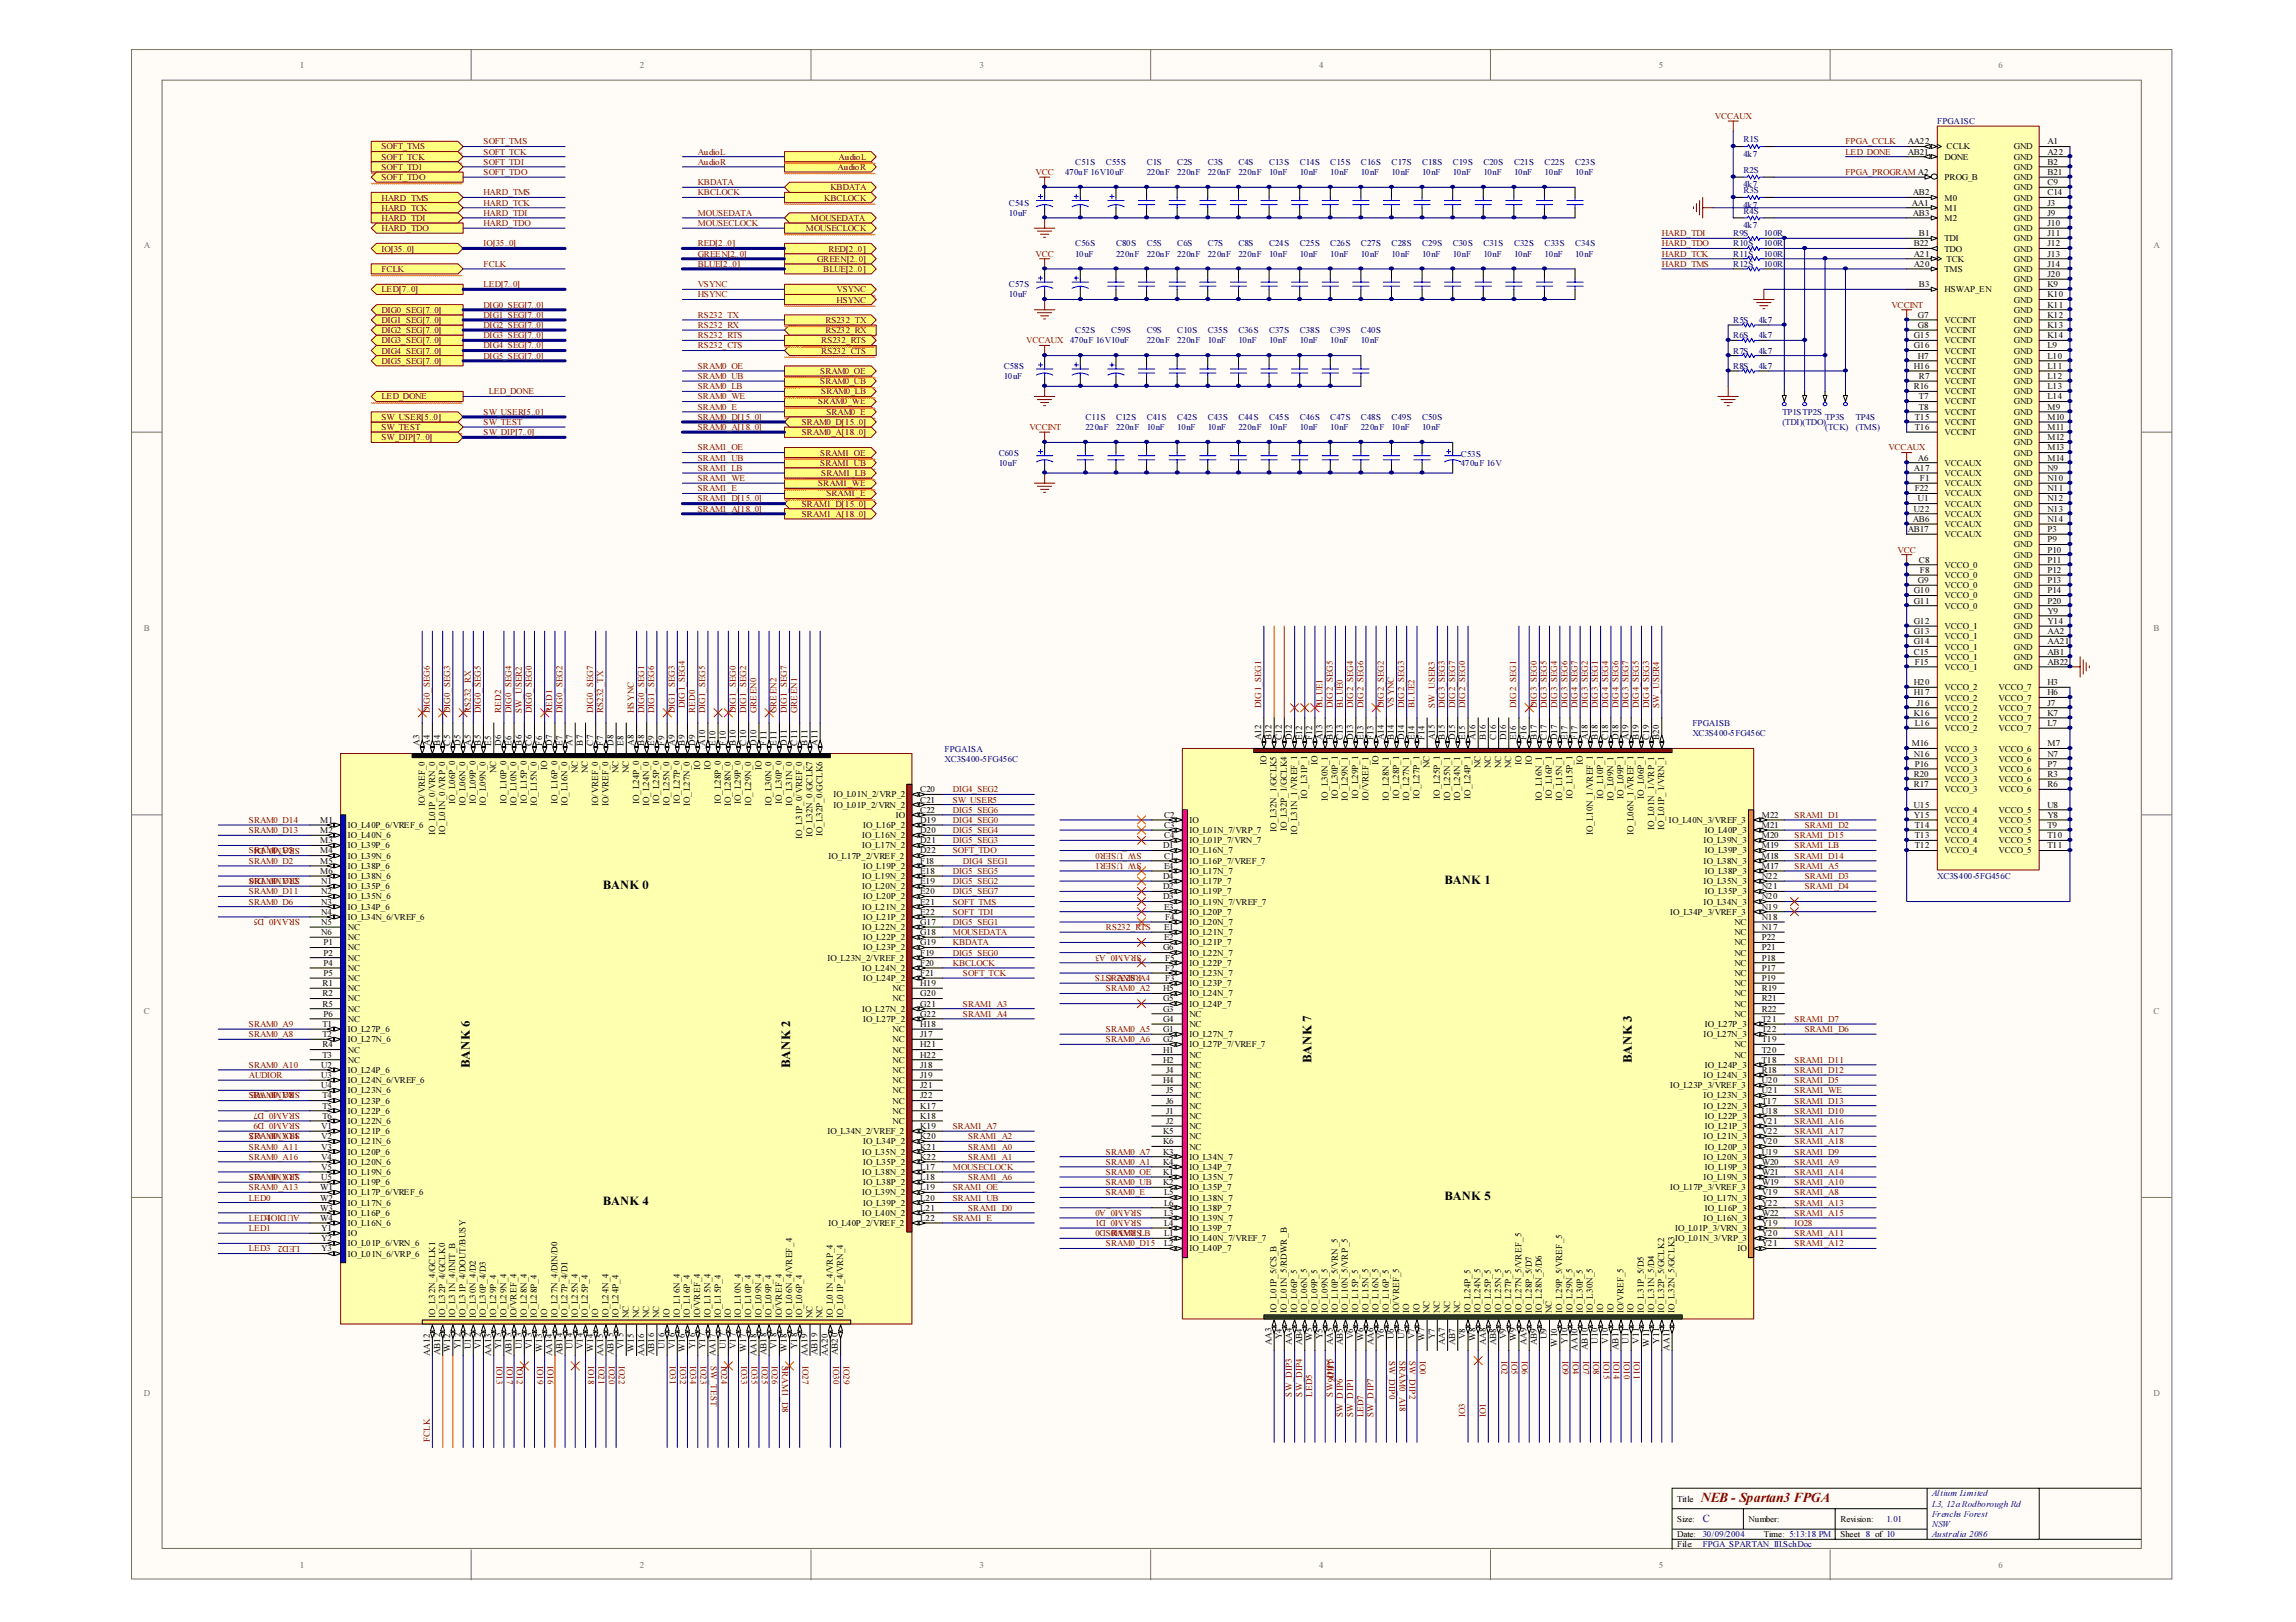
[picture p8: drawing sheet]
<svg xmlns="http://www.w3.org/2000/svg" width="297mm" height="210mm" viewBox="0 0 297 210" stroke-linecap="round" stroke-linejoin="round" font-family="sans-serif">
<defs><g id="words">
<text font-size="1.8" fill="#800000" x="220" y="194.4">NEB - Spartan3 FPGA</text>
<g font-size="1.7">
<text x="78" y="115">BANK 0</text>
<text x="186.9" y="114.3">BANK 1</text>
<text x="169.7" y="137.5" transform="rotate(-90 169.7 137.5)">BANK 7</text>
<text x="211.1" y="137.5" transform="rotate(-90 211.1 137.5)">BANK 3</text>
<text x="60.8" y="138.2" transform="rotate(-90 60.8 138.2)">BANK 6</text>
<text x="102.2" y="138.2" transform="rotate(-90 102.2 138.2)">BANK 2</text>
<text x="78" y="155.9">BANK 4</text>
<text x="186.9" y="155.3">BANK 5</text>
</g>
<text font-size="1.4" fill="#000080" x="220.3" y="197">C</text>
<g font-size="1.2" fill="#706f64">
<text x="38.8" y="8.8">1</text>
<text x="82.8" y="8.8">2</text>
<text x="126.7" y="8.8">3</text>
<text x="170.7" y="8.8">4</text>
<text x="214.6" y="8.8">5</text>
<text x="258.6" y="8.8">6</text>
<text x="18.6" y="32.2">A</text>
<text x="278.6" y="32.2">A</text>
<text x="18.6" y="81.7">B</text>
<text x="278.6" y="81.7">B</text>
<text x="18.6" y="131.2">C</text>
<text x="278.6" y="131.2">C</text>
<text x="18.6" y="180.7">D</text>
<text x="278.6" y="180.7">D</text>
<text x="38.8" y="202.9">1</text>
<text x="82.8" y="202.9">2</text>
<text x="126.7" y="202.9">3</text>
<text x="170.7" y="202.9">4</text>
<text x="214.6" y="202.9">5</text>
<text x="258.6" y="202.9">6</text>
</g>
<g font-size="1.2" fill="#800000">
<text x="221.9" y="15.4">VCCAUX</text>
<text x="49.4" y="19.3">SOFT_TMS</text>
<text x="49.4" y="20.7">SOFT_TCK</text>
<text x="49.4" y="22">SOFT_TDI</text>
<text x="49.4" y="23.3">SOFT_TDO</text>
<text x="62.6" y="18.7">SOFT_TMS</text>
<text x="62.6" y="22.6">SOFT_TDO</text>
<text x="62.6" y="21.3">SOFT_TDI</text>
<text x="62.6" y="20">SOFT_TCK</text>
<text x="90.3" y="20">AudioL</text>
<text x="90.3" y="24">KBDATA</text>
<text x="90.3" y="21.3">AudioR</text>
<text x="108.3" y="22">AudioR</text>
<text x="108.5" y="20.7">AudioL</text>
<text x="134" y="22.6">VCC</text>
<text x="238.8" y="22.6">FPGA_PROGRAM A2</text>
<text x="238.8" y="18.7">FPGA_CCLK</text>
<text x="238.8" y="20">LED_DONE</text>
<text x="49.4" y="26">HARD_TMS</text>
<text x="49.4" y="29.9">HARD_TDO</text>
<text x="49.4" y="28.6">HARD_TDI</text>
<text x="49.4" y="27.3">HARD_TCK</text>
<text x="62.6" y="26.6">HARD_TCK</text>
<text x="62.6" y="27.9">HARD_TDI</text>
<text x="62.6" y="29.3">HARD_TDO</text>
<text x="62.6" y="25.3">HARD_TMS</text>
<text x="90.3" y="27.9">MOUSEDATA</text>
<text x="90.3" y="25.3">KBCLOCK</text>
<text x="90.3" y="29.3">MOUSECLOCK</text>
<text x="104.3" y="29.9">MOUSECLOCK</text>
<text x="104.9" y="28.6">MOUSEDATA</text>
<text x="106.6" y="26">KBCLOCK</text>
<text x="107.4" y="24.6">KBDATA</text>
<text x="49.4" y="32.6">IO[35..0]</text>
<text x="49.4" y="35.2">FCLK</text>
<text x="62.6" y="34.5">FCLK</text>
<text x="62.6" y="31.9">IO[35..0]</text>
<text x="90.3" y="31.9">RED[2..0]</text>
<text x="90.3" y="33.2">GREEN[2..0]</text>
<text x="90.3" y="34.5">BLUE[2..0]</text>
<text x="105.7" y="33.9">GREEN[2..0]</text>
<text x="106.5" y="35.2">BLUE[2..0]</text>
<text x="107.2" y="32.6">RED[2..0]</text>
<text x="134" y="33.2">VCC</text>
<text x="215" y="30.6">HARD_TDI</text>
<text x="215" y="31.9">HARD_TDO</text>
<text x="215" y="34.5">HARD_TMS</text>
<text x="215" y="33.2">HARD_TCK</text>
<text x="49.4" y="41.8">DIG1_SEG[7..0]</text>
<text x="49.4" y="37.8">LED[7..0]</text>
<text x="49.4" y="40.5">DIG0_SEG[7..0]</text>
<text x="62.6" y="39.8">DIG0_SEG[7..0]</text>
<text x="62.6" y="37.2">LED[7..0]</text>
<text x="62.6" y="41.1">DIG1_SEG[7..0]</text>
<text x="90.3" y="38.5">HSYNC</text>
<text x="90.3" y="37.2">VSYNC</text>
<text x="90.3" y="41.1">RS232_TX</text>
<text x="106.8" y="41.8">RS232_TX</text>
<text x="108.2" y="37.8">VSYNC</text>
<text x="108.2" y="39.2">HSYNC</text>
<text x="244.7" y="39.8">VCCINT</text>
<text x="49.4" y="43.1">DIG2_SEG[7..0]</text>
<text x="49.4" y="44.4">DIG3_SEG[7..0]</text>
<text x="49.4" y="45.8">DIG4_SEG[7..0]</text>
<text x="49.4" y="47.1">DIG5_SEG[7..0]</text>
<text x="62.6" y="43.8">DIG3_SEG[7..0]</text>
<text x="62.6" y="42.5">DIG2_SEG[7..0]</text>
<text x="62.6" y="46.4">DIG5_SEG[7..0]</text>
<text x="62.6" y="45.1">DIG4_SEG[7..0]</text>
<text x="90.3" y="47.7">SRAM0_OE</text>
<text x="90.3" y="43.8">RS232_RTS</text>
<text x="90.3" y="42.5">RS232_RX</text>
<text x="90.3" y="45.1">RS232_CTS</text>
<text x="106.3" y="45.8">RS232_CTS</text>
<text x="106.3" y="44.4">RS232_RTS</text>
<text x="106.8" y="43.1">RS232_RX</text>
<text x="132.8" y="44.4">VCCAUX</text>
<text x="49.4" y="51.7">LED_DONE</text>
<text x="62.6" y="53.7">SW_USER[5..0]</text>
<text x="63.2" y="51">LED_DONE</text>
<text x="90.3" y="49.1">SRAM0_UB</text>
<text x="90.3" y="50.4">SRAM0_LB</text>
<text x="90.3" y="51.7">SRAM0_WE</text>
<text x="90.3" y="53">SRAM0_E</text>
<text x="105.9" y="52.3">SRAM0_WE</text>
<text x="106.1" y="49.7">SRAM0_UB</text>
<text x="106.1" y="48.4">SRAM0_OE</text>
<text x="106.3" y="51">SRAM0_LB</text>
<text x="106.9" y="53.7">SRAM0_E</text>
<text x="49.4" y="55.6">SW_TEST</text>
<text x="49.4" y="57">SW_DIP[7..0]</text>
<text x="49.4" y="54.3">SW_USER[5..0]</text>
<text x="62.6" y="56.3">SW_DIP[7..0]</text>
<text x="62.6" y="55">SW_TEST</text>
<text x="90.3" y="54.3">SRAM0_D[15..0]</text>
<text x="90.3" y="55.6">SRAM0_A[18..0]</text>
<text x="90.3" y="58.3">SRAM1_OE</text>
<text x="90.3" y="59.6">SRAM1_UB</text>
<text x="103.7" y="56.3">SRAM0_A[18..0]</text>
<text x="103.7" y="55">SRAM0_D[15..0]</text>
<text x="106.1" y="58.9">SRAM1_OE</text>
<text x="133.2" y="55.6">VCCINT</text>
<text x="244.3" y="58.3">VCCAUX</text>
<text x="90.3" y="60.9">SRAM1_LB</text>
<text x="90.3" y="62.3">SRAM1_WE</text>
<text x="90.3" y="63.6">SRAM1_E</text>
<text x="90.3" y="64.9">SRAM1_D[15..0]</text>
<text x="103.7" y="65.6">SRAM1_D[15..0]</text>
<text x="105.9" y="62.9">SRAM1_WE</text>
<text x="106.1" y="60.3">SRAM1_UB</text>
<text x="106.3" y="61.6">SRAM1_LB</text>
<text x="106.9" y="64.2">SRAM1_E</text>
<text x="90.3" y="66.2">SRAM1_A[18..0]</text>
<text x="103.7" y="66.9">SRAM1_A[18..0]</text>
<text x="245.5" y="71.5">VCC</text>
<text x="55.6" y="92.2" transform="rotate(-90 55.6 92.2)">DIG0_SEG6</text>
<text x="58.2" y="92.2" transform="rotate(-90 58.2 92.2)">DIG0_SEG3</text>
<text x="60.9" y="92.2" transform="rotate(-90 60.9 92.2)">RS232_RX</text>
<text x="62.2" y="92.2" transform="rotate(-90 62.2 92.2)">DIG0_SEG5</text>
<text x="64.9" y="92.2" transform="rotate(-90 64.9 92.2)">RED2</text>
<text x="66.2" y="92.2" transform="rotate(-90 66.2 92.2)">DIG0_SEG4</text>
<text x="67.5" y="92.2" transform="rotate(-90 67.5 92.2)">SW_USER2</text>
<text x="68.8" y="92.2" transform="rotate(-90 68.8 92.2)">DIG0_SEG0</text>
<text x="71.5" y="92.2" transform="rotate(-90 71.5 92.2)">RED1</text>
<text x="72.8" y="92.2" transform="rotate(-90 72.8 92.2)">DIG0_SEG2</text>
<text x="76.7" y="92.2" transform="rotate(-90 76.7 92.2)">DIG0_SEG7</text>
<text x="78" y="92.2" transform="rotate(-90 78 92.2)">RS232_TX</text>
<text x="82" y="92.2" transform="rotate(-90 82 92.2)">HSYNC</text>
<text x="83.3" y="92.2" transform="rotate(-90 83.3 92.2)">DIG0_SEG1</text>
<text x="84.6" y="92.2" transform="rotate(-90 84.6 92.2)">DIG1_SEG6</text>
<text x="87.3" y="92.2" transform="rotate(-90 87.3 92.2)">DIG1_SEG3</text>
<text x="88.6" y="91.6" transform="rotate(-90 88.6 91.6)">DIG1_SEG4</text>
<text x="89.9" y="92.2" transform="rotate(-90 89.9 92.2)">RED0</text>
<text x="91.2" y="92.2" transform="rotate(-90 91.2 92.2)">DIG1_SEG5</text>
<text x="95.2" y="92.2" transform="rotate(-90 95.2 92.2)">DIG1_SEG0</text>
<text x="96.5" y="92.2" transform="rotate(-90 96.5 92.2)">DIG1_SEG2</text>
<text x="97.9" y="92.2" transform="rotate(-90 97.9 92.2)">GREEN0</text>
<text x="100.5" y="92.2" transform="rotate(-90 100.5 92.2)">GREEN2</text>
<text x="101.8" y="92.2" transform="rotate(-90 101.8 92.2)">DIG1_SEG7</text>
<text x="103.1" y="92.2" transform="rotate(-90 103.1 92.2)">GREEN1</text>
<text x="163.2" y="91.6" transform="rotate(-90 163.2 91.6)">DIG1_SEG1</text>
<text x="171.1" y="91.6" transform="rotate(-90 171.1 91.6)">BLUE1</text>
<text x="172.4" y="91.6" transform="rotate(-90 172.4 91.6)">DIG2_SEG5</text>
<text x="173.7" y="91.6" transform="rotate(-90 173.7 91.6)">BLUE0</text>
<text x="175.1" y="91.6" transform="rotate(-90 175.1 91.6)">DIG2_SEG4</text>
<text x="176.4" y="91.6" transform="rotate(-90 176.4 91.6)">DIG2_SEG6</text>
<text x="179" y="91.6" transform="rotate(-90 179 91.6)">DIG2_SEG2</text>
<text x="180.3" y="91.6" transform="rotate(-90 180.3 91.6)">VSYNC</text>
<text x="181.6" y="91.6" transform="rotate(-90 181.6 91.6)">DIG2_SEG3</text>
<text x="183" y="91.6" transform="rotate(-90 183 91.6)">BLUE2</text>
<text x="185.6" y="91.6" transform="rotate(-90 185.6 91.6)">SW_USER3</text>
<text x="186.9" y="91.6" transform="rotate(-90 186.9 91.6)">DIG3_SEG3</text>
<text x="188.3" y="91.6" transform="rotate(-90 188.3 91.6)">DIG2_SEG7</text>
<text x="189.6" y="91.6" transform="rotate(-90 189.6 91.6)">DIG2_SEG0</text>
<text x="196.2" y="91.6" transform="rotate(-90 196.2 91.6)">DIG2_SEG1</text>
<text x="198.8" y="91.6" transform="rotate(-90 198.8 91.6)">DIG3_SEG0</text>
<text x="200.1" y="91.6" transform="rotate(-90 200.1 91.6)">DIG3_SEG5</text>
<text x="201.5" y="91.6" transform="rotate(-90 201.5 91.6)">DIG3_SEG4</text>
<text x="202.8" y="91.6" transform="rotate(-90 202.8 91.6)">DIG3_SEG6</text>
<text x="204.1" y="91.6" transform="rotate(-90 204.1 91.6)">DIG4_SEG7</text>
<text x="205.4" y="91.6" transform="rotate(-90 205.4 91.6)">DIG3_SEG2</text>
<text x="206.7" y="91.6" transform="rotate(-90 206.7 91.6)">DIG3_SEG1</text>
<text x="208" y="91.6" transform="rotate(-90 208 91.6)">DIG4_SEG4</text>
<text x="209.4" y="91.6" transform="rotate(-90 209.4 91.6)">DIG4_SEG6</text>
<text x="210.7" y="91.6" transform="rotate(-90 210.7 91.6)">DIG3_SEG7</text>
<text x="212" y="91.6" transform="rotate(-90 212 91.6)">DIG4_SEG5</text>
<text x="213.3" y="91.6" transform="rotate(-90 213.3 91.6)">DIG4_SEG3</text>
<text x="214.6" y="91.6" transform="rotate(-90 214.6 91.6)">SW_USER4</text>
<text x="32.2" y="106.5">SRAM0_D14</text>
<text x="32.2" y="107.8">SRAM0_D13</text>
<text x="123.3" y="105.2">DIG5_SEG6</text>
<text x="123.3" y="103.9">SW_USER5</text>
<text x="123.3" y="107.8">DIG5_SEG4</text>
<text x="123.3" y="102.5">DIG4_SEG2</text>
<text x="123.3" y="106.5">DIG4_SEG0</text>
<text x="232.2" y="105.8">SRAM1_D1</text>
<text x="233.5" y="107.1">SRAM1_D2</text>
<text x="32.2" y="111.8">SRAM0_D2</text>
<text x="32.2" y="110.4">SRAM0_D3</text>
<text x="38.8" y="113.6" transform="rotate(180 38.8 113.6)">SRAM0_D10</text>
<text x="38.8" y="109.7" transform="rotate(180 38.8 109.7)">SRAM0_D4</text>
<text x="123.3" y="110.4">SOFT_TDO</text>
<text x="123.3" y="113.1">DIG5_SEG5</text>
<text x="123.3" y="109.1">DIG5_SEG3</text>
<text x="124.6" y="111.8">DIG4_SEG1</text>
<text x="147.7" y="111.7" transform="rotate(180 147.7 111.7)">SW_USER1</text>
<text x="147.7" y="110.3" transform="rotate(180 147.7 110.3)">SW_USER0</text>
<text x="232.2" y="111.1">SRAM1_D14</text>
<text x="232.2" y="108.5">SRAM1_D15</text>
<text x="232.2" y="109.8">SRAM1_LB</text>
<text x="232.2" y="112.4">SRAM1_A5</text>
<text x="233.5" y="113.7">SRAM1_D3</text>
<text x="32.2" y="117.1">SRAM0_D6</text>
<text x="32.2" y="114.4">SRAM0_D12</text>
<text x="32.2" y="115.7">SRAM0_D11</text>
<text x="38.8" y="118.9" transform="rotate(180 38.8 118.9)">SRAM0_D5</text>
<text x="123.3" y="118.4">SOFT_TDI</text>
<text x="123.3" y="117.1">SOFT_TMS</text>
<text x="123.3" y="119.7">DIG5_SEG1</text>
<text x="123.3" y="115.7">DIG5_SEG7</text>
<text x="123.3" y="114.4">DIG5_SEG2</text>
<text x="233.5" y="115.1">SRAM1_D4</text>
<text x="123.3" y="122.3">KBDATA</text>
<text x="123.3" y="121">MOUSEDATA</text>
<text x="123.3" y="125">KBCLOCK</text>
<text x="123.3" y="123.7">DIG5_SEG0</text>
<text x="143.1" y="120.4">RS232_RTS</text>
<text x="147.7" y="123.5" transform="rotate(180 147.7 123.5)">SRAM0_A3</text>
<text x="124.6" y="130.3">SRAM1_A3</text>
<text x="124.6" y="126.3">SOFT_TCK</text>
<text x="124.6" y="131.6">SRAM1_A4</text>
<text x="143.1" y="127">SRAM0_A4</text>
<text x="143.1" y="128.3">SRAM0_A2</text>
<text x="147.7" y="126.2" transform="rotate(180 147.7 126.2)">RS232_CTS</text>
<text x="32.2" y="132.9">SRAM0_A9</text>
<text x="32.2" y="134.2">SRAM0_A8</text>
<text x="143.1" y="133.6">SRAM0_A5</text>
<text x="143.1" y="134.9">SRAM0_A6</text>
<text x="232.2" y="132.2">SRAM1_D7</text>
<text x="232.2" y="137.5">SRAM1_D11</text>
<text x="233.5" y="133.6">SRAM1_D6</text>
<text x="32.2" y="142.2">SRAM0_D8</text>
<text x="32.2" y="138.2">SRAM0_A10</text>
<text x="32.2" y="139.5">AUDIOR</text>
<text x="38.8" y="141.4" transform="rotate(180 38.8 141.4)">SRAM0_WE</text>
<text x="232.2" y="140.2">SRAM1_D5</text>
<text x="232.2" y="142.8">SRAM1_D13</text>
<text x="232.2" y="138.9">SRAM1_D12</text>
<text x="232.2" y="141.5">SRAM1_WE</text>
<text x="32.2" y="147.4">SRAM0_A14</text>
<text x="32.2" y="148.8">SRAM0_A11</text>
<text x="38.8" y="144" transform="rotate(180 38.8 144)">SRAM0_D7</text>
<text x="38.8" y="146.7" transform="rotate(180 38.8 146.7)">SRAM0_A12</text>
<text x="38.8" y="145.3" transform="rotate(180 38.8 145.3)">SRAM0_D9</text>
<text x="123.3" y="146.1">SRAM1_A7</text>
<text x="125.3" y="147.4">SRAM1_A2</text>
<text x="125.3" y="148.8">SRAM1_A0</text>
<text x="143.1" y="149.4">SRAM0_A7</text>
<text x="232.2" y="145.5">SRAM1_A16</text>
<text x="232.2" y="146.8">SRAM1_A17</text>
<text x="232.2" y="148.1">SRAM1_A18</text>
<text x="232.2" y="149.4">SRAM1_D9</text>
<text x="232.2" y="144.1">SRAM1_D10</text>
<text x="32.2" y="150.1">SRAM0_A16</text>
<text x="32.2" y="152.7">SRAM0_A17</text>
<text x="32.2" y="154">SRAM0_A13</text>
<text x="32.2" y="155.4">LED0</text>
<text x="38.8" y="151.9" transform="rotate(180 38.8 151.9)">SRAM0_A15</text>
<text x="123.3" y="155.4">SRAM1_UB</text>
<text x="123.3" y="154">SRAM1_OE</text>
<text x="123.3" y="151.4">MOUSECLOCK</text>
<text x="125.3" y="150.1">SRAM1_A1</text>
<text x="125.3" y="152.7">SRAM1_A6</text>
<text x="143.1" y="150.7">SRAM0_A1</text>
<text x="143.1" y="152.1">SRAM0_OE</text>
<text x="143.1" y="153.4">SRAM0_UB</text>
<text x="143.1" y="154.7">SRAM0_E</text>
<text x="232.2" y="152.1">SRAM1_A14</text>
<text x="232.2" y="153.4">SRAM1_A10</text>
<text x="232.2" y="150.7">SRAM1_A9</text>
<text x="232.2" y="154.7">SRAM1_A8</text>
<text x="32.2" y="159.3">LED1</text>
<text x="32.2" y="161.9">LED3</text>
<text x="32.2" y="158">LED4</text>
<text x="38.8" y="161.2" transform="rotate(180 38.8 161.2)">LED2</text>
<text x="38.8" y="157.2" transform="rotate(180 38.8 157.2)">AUDIOL</text>
<text x="123.3" y="158">SRAM1_E</text>
<text x="125.3" y="156.7">SRAM1_D0</text>
<text x="143.1" y="160">SRAM0_LB</text>
<text x="143.1" y="161.3">SRAM0_D15</text>
<text x="147.7" y="157.9" transform="rotate(180 147.7 157.9)">SRAM0_D1</text>
<text x="147.7" y="159.2" transform="rotate(180 147.7 159.2)">SRAM0_D0</text>
<text x="147.7" y="156.5" transform="rotate(180 147.7 156.5)">SRAM0_A0</text>
<text x="232.2" y="161.3">SRAM1_A12</text>
<text x="232.2" y="158.6">IO28</text>
<text x="232.2" y="156">SRAM1_A13</text>
<text x="232.2" y="157.3">SRAM1_A15</text>
<text x="232.2" y="160">SRAM1_A11</text>
<text x="64.2" y="176.8" transform="rotate(90 64.2 176.8)">IO13</text>
<text x="65.6" y="176.8" transform="rotate(90 65.6 176.8)">IO17</text>
<text x="66.9" y="176.8" transform="rotate(90 66.9 176.8)">IO12</text>
<text x="69.5" y="176.8" transform="rotate(90 69.5 176.8)">IO19</text>
<text x="70.8" y="176.8" transform="rotate(90 70.8 176.8)">IO16</text>
<text x="76.1" y="176.8" transform="rotate(90 76.1 176.8)">IO18</text>
<text x="77.4" y="176.8" transform="rotate(90 77.4 176.8)">IO21</text>
<text x="78.8" y="176.8" transform="rotate(90 78.8 176.8)">IO20</text>
<text x="80.1" y="176.8" transform="rotate(90 80.1 176.8)">IO22</text>
<text x="86.7" y="176.8" transform="rotate(90 86.7 176.8)">IO31</text>
<text x="88" y="176.8" transform="rotate(90 88 176.8)">IO32</text>
<text x="89.3" y="176.8" transform="rotate(90 89.3 176.8)">IO34</text>
<text x="90.6" y="176.8" transform="rotate(90 90.6 176.8)">IO23</text>
<text x="91.9" y="176.8" transform="rotate(90 91.9 176.8)">SW_TEST</text>
<text x="93.3" y="176.8" transform="rotate(90 93.3 176.8)">IO24</text>
<text x="95.9" y="176.8" transform="rotate(90 95.9 176.8)">IO33</text>
<text x="97.2" y="176.8" transform="rotate(90 97.2 176.8)">IO35</text>
<text x="98.5" y="176.8" transform="rotate(90 98.5 176.8)">IO25</text>
<text x="99.9" y="176.8" transform="rotate(90 99.9 176.8)">IO26</text>
<text x="101.2" y="176.8" transform="rotate(90 101.2 176.8)">SRAM1_D8</text>
<text x="103.8" y="176.8" transform="rotate(90 103.8 176.8)">IO27</text>
<text x="107.8" y="176.8" transform="rotate(90 107.8 176.8)">IO30</text>
<text x="109.1" y="176.8" transform="rotate(90 109.1 176.8)">IO29</text>
<text x="171.8" y="176.1" transform="rotate(90 171.8 176.1)">LED6</text>
<text x="179.7" y="176.1" transform="rotate(90 179.7 176.1)">SW_DIP0</text>
<text x="181" y="176.1" transform="rotate(90 181 176.1)">SRAM0_A18</text>
<text x="182.4" y="176.1" transform="rotate(90 182.4 176.1)">SW_DIP2</text>
<text x="183.7" y="176.1" transform="rotate(90 183.7 176.1)">IO0</text>
<text x="194.2" y="176.1" transform="rotate(90 194.2 176.1)">IO2</text>
<text x="195.6" y="176.1" transform="rotate(90 195.6 176.1)">IO5</text>
<text x="196.9" y="176.1" transform="rotate(90 196.9 176.1)">IO6</text>
<text x="202.2" y="176.1" transform="rotate(90 202.2 176.1)">IO9</text>
<text x="203.5" y="176.1" transform="rotate(90 203.5 176.1)">IO4</text>
<text x="204.8" y="176.1" transform="rotate(90 204.8 176.1)">IO7</text>
<text x="206.1" y="176.1" transform="rotate(90 206.1 176.1)">IO8</text>
<text x="207.4" y="176.1" transform="rotate(90 207.4 176.1)">IO15</text>
<text x="208.8" y="176.1" transform="rotate(90 208.8 176.1)">IO14</text>
<text x="210.1" y="176.1" transform="rotate(90 210.1 176.1)">IO10</text>
<text x="211.4" y="176.1" transform="rotate(90 211.4 176.1)">IO11</text>
<text x="167.1" y="180.7" transform="rotate(-90 167.1 180.7)">SW_DIP3</text>
<text x="168.5" y="180.7" transform="rotate(-90 168.5 180.7)">SW_DIP4</text>
<text x="169.8" y="180.7" transform="rotate(-90 169.8 180.7)">LED5</text>
<text x="172.4" y="180.7" transform="rotate(-90 172.4 180.7)">SW_DIP5</text>
<text x="173.7" y="183.4" transform="rotate(-90 173.7 183.4)">SW_DIP6</text>
<text x="175.1" y="183.4" transform="rotate(-90 175.1 183.4)">SW_DIP1</text>
<text x="176.4" y="183.4" transform="rotate(-90 176.4 183.4)">LED7</text>
<text x="177.7" y="183.4" transform="rotate(-90 177.7 183.4)">SW_DIP7</text>
<text x="189.6" y="183.4" transform="rotate(-90 189.6 183.4)">IO3</text>
<text x="192.2" y="183.4" transform="rotate(-90 192.2 183.4)">IO1</text>
<text x="55.6" y="186.7" transform="rotate(-90 55.6 186.7)">FCLK</text>
</g>
<g font-size="1.2" fill="#000080">
<text x="250.6" y="16">FPGA1SC</text>
<text x="137.8" y="22.6">470uF 16V10uF</text>
<text x="139.1" y="21.3">C51S</text>
<text x="143.1" y="21.3">C55S</text>
<text x="148.4" y="21.3">C1S</text>
<text x="148.4" y="22.6">220nF</text>
<text x="152.3" y="21.3">C2S</text>
<text x="152.3" y="22.6">220nF</text>
<text x="156.3" y="21.3">C3S</text>
<text x="156.3" y="22.6">220nF</text>
<text x="160.2" y="21.3">C4S</text>
<text x="160.2" y="22.6">220nF</text>
<text x="164.2" y="21.3">C13S</text>
<text x="164.2" y="22.6">10nF</text>
<text x="168.1" y="21.3">C14S</text>
<text x="168.1" y="22.6">10nF</text>
<text x="172.1" y="21.3">C15S</text>
<text x="172.1" y="22.6">10nF</text>
<text x="176.1" y="21.3">C16S</text>
<text x="176.1" y="22.6">10nF</text>
<text x="180" y="21.3">C17S</text>
<text x="180" y="22.6">10nF</text>
<text x="184" y="21.3">C18S</text>
<text x="184" y="22.6">10nF</text>
<text x="188" y="21.3">C19S</text>
<text x="188" y="22.6">10nF</text>
<text x="191.9" y="21.3">C20S</text>
<text x="191.9" y="22.6">10nF</text>
<text x="195.9" y="21.3">C21S</text>
<text x="195.9" y="22.6">10nF</text>
<text x="199.8" y="21.3">C22S</text>
<text x="199.8" y="22.6">10nF</text>
<text x="203.8" y="21.3">C23S</text>
<text x="203.8" y="22.6">10nF</text>
<text x="225.6" y="22.4">R2S</text>
<text x="225.6" y="18.4">R1S</text>
<text x="225.6" y="20.3">4k7</text>
<text x="130.5" y="26.6">C54S</text>
<text x="130.5" y="27.9">10uF</text>
<text x="225.6" y="24.2">4k7</text>
<text x="225.6" y="25">R3S</text>
<text x="225.6" y="26.9">4k7</text>
<text x="225.6" y="27.7">R4S</text>
<text x="225.6" y="29.5">4k7</text>
<text x="139.1" y="31.9">C56S</text>
<text x="139.1" y="33.2">10uF</text>
<text x="144.4" y="31.9">C80S</text>
<text x="144.4" y="33.2">220nF</text>
<text x="148.4" y="31.9">C5S</text>
<text x="148.4" y="33.2">220nF</text>
<text x="152.3" y="31.9">C6S</text>
<text x="152.3" y="33.2">220nF</text>
<text x="156.3" y="31.9">C7S</text>
<text x="156.3" y="33.2">220nF</text>
<text x="160.2" y="31.9">C8S</text>
<text x="160.2" y="33.2">220nF</text>
<text x="164.2" y="31.9">C24S</text>
<text x="164.2" y="33.2">10nF</text>
<text x="168.1" y="31.9">C25S</text>
<text x="168.1" y="33.2">10nF</text>
<text x="172.1" y="31.9">C26S</text>
<text x="172.1" y="33.2">10nF</text>
<text x="176.1" y="31.9">C27S</text>
<text x="176.1" y="33.2">10nF</text>
<text x="180" y="31.9">C28S</text>
<text x="180" y="33.2">10nF</text>
<text x="184" y="31.9">C29S</text>
<text x="184" y="33.2">10nF</text>
<text x="188" y="31.9">C30S</text>
<text x="188" y="33.2">10nF</text>
<text x="191.9" y="31.9">C31S</text>
<text x="191.9" y="33.2">10nF</text>
<text x="195.9" y="31.9">C32S</text>
<text x="195.9" y="33.2">10nF</text>
<text x="199.8" y="31.9">C33S</text>
<text x="199.8" y="33.2">10nF</text>
<text x="203.8" y="31.9">C34S</text>
<text x="203.8" y="33.2">10nF</text>
<text x="224.2" y="30.6">R9S</text>
<text x="224.2" y="31.9">R10S</text>
<text x="224.2" y="33.2">R11S</text>
<text x="224.2" y="34.5">R12S</text>
<text x="228.2" y="31.9">100R</text>
<text x="228.2" y="33.2">100R</text>
<text x="228.2" y="34.5">100R</text>
<text x="228.2" y="30.6">100R</text>
<text x="130.5" y="37.2">C57S</text>
<text x="130.5" y="38.5">10uF</text>
<text x="224.2" y="41.8">R5S</text>
<text x="227.5" y="41.8">4k7</text>
<text x="129.9" y="47.7">C58S</text>
<text x="138.4" y="44.4">470uF 16V10uF</text>
<text x="139.1" y="43.1">C52S</text>
<text x="143.7" y="43.1">C59S</text>
<text x="148.4" y="43.1">C9S</text>
<text x="148.4" y="44.4">220nF</text>
<text x="152.3" y="43.1">C10S</text>
<text x="152.3" y="44.4">220nF</text>
<text x="156.3" y="43.1">C35S</text>
<text x="156.3" y="44.4">10nF</text>
<text x="160.2" y="43.1">C36S</text>
<text x="160.2" y="44.4">10nF</text>
<text x="164.2" y="43.1">C37S</text>
<text x="164.2" y="44.4">10nF</text>
<text x="168.1" y="43.1">C38S</text>
<text x="168.1" y="44.4">10nF</text>
<text x="172.1" y="43.1">C39S</text>
<text x="172.1" y="44.4">10nF</text>
<text x="176.1" y="43.1">C40S</text>
<text x="176.1" y="44.4">10nF</text>
<text x="224.2" y="43.8">R6S</text>
<text x="224.2" y="45.8">R7S</text>
<text x="224.2" y="47.7">R8S</text>
<text x="227.5" y="43.8">4k7</text>
<text x="227.5" y="45.8">4k7</text>
<text x="227.5" y="47.7">4k7</text>
<text x="129.9" y="49.1">10uF</text>
<text x="230.6" y="53.7">TP1STP2S</text>
<text x="129.2" y="58.9">C60S</text>
<text x="140.4" y="54.3">C11S</text>
<text x="140.4" y="55.6">220nF</text>
<text x="144.4" y="54.3">C12S</text>
<text x="144.4" y="55.6">220nF</text>
<text x="148.4" y="54.3">C41S</text>
<text x="148.4" y="55.6">10nF</text>
<text x="152.3" y="54.3">C42S</text>
<text x="152.3" y="55.6">10nF</text>
<text x="156.3" y="54.3">C43S</text>
<text x="156.3" y="55.6">10nF</text>
<text x="160.2" y="54.3">C44S</text>
<text x="160.2" y="55.6">220nF</text>
<text x="164.2" y="54.3">C45S</text>
<text x="164.2" y="55.6">10nF</text>
<text x="168.1" y="54.3">C46S</text>
<text x="168.1" y="55.6">10nF</text>
<text x="172.1" y="54.3">C47S</text>
<text x="172.1" y="55.6">10nF</text>
<text x="176.1" y="54.3">C48S</text>
<text x="176.1" y="55.6">220nF</text>
<text x="180" y="54.3">C49S</text>
<text x="180" y="55.6">10nF</text>
<text x="184" y="54.3">C50S</text>
<text x="184" y="55.6">10nF</text>
<text x="189" y="59.1">C53S</text>
<text x="230.6" y="55">(TDI)(TDO)</text>
<text x="236.1" y="54.3">TP3S</text>
<text x="236.1" y="55.6">(TCK)</text>
<text x="240.1" y="54.3">TP4S</text>
<text x="240.1" y="55.6">(TMS)</text>
<text x="129.2" y="60.3">10uF</text>
<text x="189" y="60.3">470uF 16V</text>
<text x="219" y="94">FPGA1SB</text>
<text x="219" y="95.3">XC3S400-5FG456C</text>
<text x="122.2" y="97.3">FPGA1SA</text>
<text x="122.2" y="98.6">XC3S400-5FG456C</text>
<text x="250.6" y="113.7">XC3S400-5FG456C</text>
<text x="244" y="197">1.01</text>
<text x="250" y="193.7">Altium Limited</text>
<text x="250" y="195">L3, 12a Rodborough Rd</text>
<text x="250" y="196.3">Frenchs Forest</text>
<text x="250" y="197.6">NSW</text>
<text x="220.3" y="198.9">30/09/2004</text>
<text x="220.3" y="200.3">FPGA_SPARTAN_III.SchDoc</text>
<text x="250" y="198.9">Australia 2086</text>
</g>
<g font-size="1.2">
<text x="246.8" y="20">AB21</text>
<text x="246.8" y="18.7">AA22</text>
<text x="251.6" y="23.3">PROG_B</text>
<text x="251.6" y="20.7">DONE</text>
<text x="251.8" y="19.3">CCLK</text>
<text x="260.5" y="19.3">GND</text>
<text x="260.5" y="20.7">GND</text>
<text x="260.5" y="22">GND</text>
<text x="260.5" y="23.3">GND</text>
<text x="264.9" y="18.7">A1</text>
<text x="264.9" y="20">A22</text>
<text x="264.9" y="21.3">B2</text>
<text x="264.9" y="22.6">B21</text>
<text x="264.9" y="24">C9</text>
<text x="247.4" y="26.6">AA1</text>
<text x="247.5" y="25.3">AB2</text>
<text x="247.5" y="27.9">AB3</text>
<text x="251.6" y="27.3">M1</text>
<text x="251.6" y="26">M0</text>
<text x="251.6" y="28.6">M2</text>
<text x="260.5" y="24.6">GND</text>
<text x="260.5" y="26">GND</text>
<text x="260.5" y="27.3">GND</text>
<text x="260.5" y="28.6">GND</text>
<text x="260.5" y="29.9">GND</text>
<text x="264.9" y="25.3">C14</text>
<text x="264.9" y="26.6">J3</text>
<text x="264.9" y="27.9">J9</text>
<text x="264.9" y="29.3">J10</text>
<text x="247.6" y="34.5">A20</text>
<text x="247.6" y="31.9">B22</text>
<text x="247.6" y="33.2">A21</text>
<text x="248.3" y="30.6">B1</text>
<text x="251.6" y="35.2">TMS</text>
<text x="251.6" y="31.2">TDI</text>
<text x="251.6" y="32.6">TDO</text>
<text x="251.8" y="33.9">TCK</text>
<text x="260.5" y="31.2">GND</text>
<text x="260.5" y="32.6">GND</text>
<text x="260.5" y="33.9">GND</text>
<text x="260.5" y="35.2">GND</text>
<text x="264.9" y="30.6">J11</text>
<text x="264.9" y="31.9">J12</text>
<text x="264.9" y="33.2">J13</text>
<text x="264.9" y="34.5">J14</text>
<text x="264.9" y="35.9">J20</text>
<text x="248.1" y="41.1">G7</text>
<text x="248.3" y="37.2">B3</text>
<text x="251.6" y="37.8">HSWAP_EN</text>
<text x="251.6" y="41.8">VCCINT</text>
<text x="260.5" y="36.5">GND</text>
<text x="260.5" y="37.8">GND</text>
<text x="260.5" y="39.2">GND</text>
<text x="260.5" y="40.5">GND</text>
<text x="260.5" y="41.8">GND</text>
<text x="264.9" y="37.2">K9</text>
<text x="264.9" y="38.5">K10</text>
<text x="264.9" y="39.8">K11</text>
<text x="264.9" y="41.1">K12</text>
<text x="247.6" y="43.8">G15</text>
<text x="247.6" y="45.1">G16</text>
<text x="247.6" y="47.7">H16</text>
<text x="248.1" y="42.5">G8</text>
<text x="248.1" y="46.4">H7</text>
<text x="251.6" y="43.1">VCCINT</text>
<text x="251.6" y="44.4">VCCINT</text>
<text x="251.6" y="45.8">VCCINT</text>
<text x="251.6" y="47.1">VCCINT</text>
<text x="260.5" y="43.1">GND</text>
<text x="260.5" y="44.4">GND</text>
<text x="260.5" y="45.8">GND</text>
<text x="260.5" y="47.1">GND</text>
<text x="264.9" y="42.5">K13</text>
<text x="264.9" y="43.8">K14</text>
<text x="264.9" y="45.1">L9</text>
<text x="264.9" y="46.4">L10</text>
<text x="264.9" y="47.7">L11</text>
<text x="247.6" y="50.4">R16</text>
<text x="248.3" y="49.1">R7</text>
<text x="248.3" y="51.7">T7</text>
<text x="248.3" y="53">T8</text>
<text x="251.6" y="48.4">VCCINT</text>
<text x="251.6" y="49.7">VCCINT</text>
<text x="251.6" y="51">VCCINT</text>
<text x="251.6" y="52.3">VCCINT</text>
<text x="251.6" y="53.7">VCCINT</text>
<text x="260.5" y="48.4">GND</text>
<text x="260.5" y="49.7">GND</text>
<text x="260.5" y="51">GND</text>
<text x="260.5" y="52.3">GND</text>
<text x="260.5" y="53.7">GND</text>
<text x="264.9" y="49.1">L12</text>
<text x="264.9" y="50.4">L13</text>
<text x="264.9" y="51.7">L14</text>
<text x="264.9" y="53">M9</text>
<text x="247.7" y="54.3">T15</text>
<text x="247.7" y="55.6">T16</text>
<text x="248.1" y="59.6">A6</text>
<text x="251.6" y="55">VCCINT</text>
<text x="251.6" y="56.3">VCCINT</text>
<text x="260.5" y="55">GND</text>
<text x="260.5" y="56.3">GND</text>
<text x="260.5" y="57.6">GND</text>
<text x="260.5" y="58.9">GND</text>
<text x="264.9" y="54.3">M10</text>
<text x="264.9" y="55.6">M11</text>
<text x="264.9" y="57">M12</text>
<text x="264.9" y="58.3">M13</text>
<text x="264.9" y="59.6">M14</text>
<text x="247.6" y="60.9">A17</text>
<text x="247.7" y="63.6">F22</text>
<text x="248.1" y="64.9">U1</text>
<text x="248.4" y="62.3">F1</text>
<text x="251.6" y="60.3">VCCAUX</text>
<text x="251.6" y="61.6">VCCAUX</text>
<text x="251.6" y="62.9">VCCAUX</text>
<text x="251.6" y="64.2">VCCAUX</text>
<text x="251.6" y="65.6">VCCAUX</text>
<text x="260.5" y="60.3">GND</text>
<text x="260.5" y="61.6">GND</text>
<text x="260.5" y="62.9">GND</text>
<text x="260.5" y="64.2">GND</text>
<text x="260.5" y="65.6">GND</text>
<text x="264.9" y="60.9">N9</text>
<text x="264.9" y="62.3">N10</text>
<text x="264.9" y="63.6">N11</text>
<text x="264.9" y="64.9">N12</text>
<text x="246.8" y="68.9">AB17</text>
<text x="247.5" y="67.5">AB6</text>
<text x="247.6" y="66.2">U22</text>
<text x="251.6" y="66.9">VCCAUX</text>
<text x="251.6" y="68.2">VCCAUX</text>
<text x="251.6" y="69.5">VCCAUX</text>
<text x="260.5" y="66.9">GND</text>
<text x="260.5" y="68.2">GND</text>
<text x="260.5" y="69.5">GND</text>
<text x="260.5" y="70.8">GND</text>
<text x="264.9" y="66.2">N13</text>
<text x="264.9" y="67.5">N14</text>
<text x="264.9" y="68.9">P3</text>
<text x="264.9" y="70.2">P9</text>
<text x="264.9" y="71.5">P10</text>
<text x="247.6" y="76.8">G10</text>
<text x="248.1" y="75.5">G9</text>
<text x="248.3" y="72.8">C8</text>
<text x="248.4" y="74.1">F8</text>
<text x="251.6" y="73.5">VCCO_0</text>
<text x="251.6" y="74.8">VCCO_0</text>
<text x="251.6" y="76.1">VCCO_0</text>
<text x="251.6" y="77.4">VCCO_0</text>
<text x="260.5" y="72.2">GND</text>
<text x="260.5" y="73.5">GND</text>
<text x="260.5" y="74.8">GND</text>
<text x="260.5" y="76.1">GND</text>
<text x="260.5" y="77.4">GND</text>
<text x="264.9" y="72.8">P11</text>
<text x="264.9" y="74.1">P12</text>
<text x="264.9" y="75.5">P13</text>
<text x="264.9" y="76.8">P14</text>
<text x="247.6" y="78.1">G11</text>
<text x="247.6" y="80.8">G12</text>
<text x="247.6" y="82.1">G13</text>
<text x="247.6" y="83.4">G14</text>
<text x="251.6" y="78.8">VCCO_0</text>
<text x="251.6" y="81.4">VCCO_1</text>
<text x="251.6" y="82.7">VCCO_1</text>
<text x="260.5" y="78.8">GND</text>
<text x="260.5" y="80.1">GND</text>
<text x="260.5" y="81.4">GND</text>
<text x="260.5" y="82.7">GND</text>
<text x="264.9" y="78.1">P20</text>
<text x="264.9" y="79.4">Y9</text>
<text x="264.9" y="80.8">Y14</text>
<text x="264.9" y="82.1">AA2</text>
<text x="264.9" y="83.4">AA21</text>
<text x="247.6" y="90">H17</text>
<text x="247.6" y="88.7">H20</text>
<text x="247.6" y="84.7">C15</text>
<text x="247.7" y="86">F15</text>
<text x="251.6" y="89.3">VCCO_2</text>
<text x="251.6" y="84.1">VCCO_1</text>
<text x="251.6" y="85.4">VCCO_1</text>
<text x="251.6" y="86.7">VCCO_1</text>
<text x="258.6" y="89.3">VCCO_7</text>
<text x="260.5" y="84.1">GND</text>
<text x="260.5" y="85.4">GND</text>
<text x="260.5" y="86.7">GND</text>
<text x="264.9" y="84.7">AB1</text>
<text x="264.9" y="86">AB22</text>
<text x="264.9" y="88.7">H3</text>
<text x="264.9" y="90">H6</text>
<text x="163.2" y="95.8" transform="rotate(-90 163.2 95.8)">A12</text>
<text x="164.5" y="95.8" transform="rotate(-90 164.5 95.8)">B12</text>
<text x="165.8" y="95.8" transform="rotate(-90 165.8 95.8)">C12</text>
<text x="167.1" y="95.8" transform="rotate(-90 167.1 95.8)">D12</text>
<text x="168.5" y="95.8" transform="rotate(-90 168.5 95.8)">E12</text>
<text x="169.8" y="95.8" transform="rotate(-90 169.8 95.8)">F12</text>
<text x="171.1" y="95.8" transform="rotate(-90 171.1 95.8)">A13</text>
<text x="172.4" y="95.8" transform="rotate(-90 172.4 95.8)">B13</text>
<text x="173.7" y="95.8" transform="rotate(-90 173.7 95.8)">C13</text>
<text x="175.1" y="95.8" transform="rotate(-90 175.1 95.8)">D13</text>
<text x="176.4" y="95.8" transform="rotate(-90 176.4 95.8)">E13</text>
<text x="177.7" y="95.8" transform="rotate(-90 177.7 95.8)">F13</text>
<text x="179" y="95.8" transform="rotate(-90 179 95.8)">A14</text>
<text x="180.3" y="95.8" transform="rotate(-90 180.3 95.8)">B14</text>
<text x="181.6" y="95.8" transform="rotate(-90 181.6 95.8)">D14</text>
<text x="183" y="95.8" transform="rotate(-90 183 95.8)">E14</text>
<text x="184.3" y="95.8" transform="rotate(-90 184.3 95.8)">F14</text>
<text x="185.6" y="95.8" transform="rotate(-90 185.6 95.8)">A15</text>
<text x="186.9" y="95.8" transform="rotate(-90 186.9 95.8)">B15</text>
<text x="188.3" y="95.8" transform="rotate(-90 188.3 95.8)">D15</text>
<text x="189.6" y="95.8" transform="rotate(-90 189.6 95.8)">E15</text>
<text x="190.9" y="95.8" transform="rotate(-90 190.9 95.8)">A16</text>
<text x="192.2" y="95.8" transform="rotate(-90 192.2 95.8)">B16</text>
<text x="193.5" y="95.8" transform="rotate(-90 193.5 95.8)">C16</text>
<text x="194.9" y="95.8" transform="rotate(-90 194.9 95.8)">D16</text>
<text x="196.2" y="95.8" transform="rotate(-90 196.2 95.8)">E16</text>
<text x="197.5" y="95.8" transform="rotate(-90 197.5 95.8)">F16</text>
<text x="198.8" y="95.8" transform="rotate(-90 198.8 95.8)">B17</text>
<text x="200.1" y="95.8" transform="rotate(-90 200.1 95.8)">C17</text>
<text x="201.5" y="95.8" transform="rotate(-90 201.5 95.8)">D17</text>
<text x="202.8" y="95.8" transform="rotate(-90 202.8 95.8)">E17</text>
<text x="204.1" y="95.8" transform="rotate(-90 204.1 95.8)">F17</text>
<text x="205.4" y="95.8" transform="rotate(-90 205.4 95.8)">A18</text>
<text x="206.7" y="95.8" transform="rotate(-90 206.7 95.8)">B18</text>
<text x="208" y="95.8" transform="rotate(-90 208 95.8)">C18</text>
<text x="209.4" y="95.8" transform="rotate(-90 209.4 95.8)">D18</text>
<text x="210.7" y="95.8" transform="rotate(-90 210.7 95.8)">A19</text>
<text x="212" y="95.8" transform="rotate(-90 212 95.8)">B19</text>
<text x="213.3" y="95.8" transform="rotate(-90 213.3 95.8)">C19</text>
<text x="214.6" y="95.8" transform="rotate(-90 214.6 95.8)">B20</text>
<text x="247.6" y="92.6">K16</text>
<text x="247.7" y="94">L16</text>
<text x="248" y="91.3">J16</text>
<text x="251.6" y="90.7">VCCO_2</text>
<text x="251.6" y="92">VCCO_2</text>
<text x="251.6" y="93.3">VCCO_2</text>
<text x="251.6" y="94.6">VCCO_2</text>
<text x="258.6" y="90.7">VCCO_7</text>
<text x="258.6" y="92">VCCO_7</text>
<text x="258.6" y="93.3">VCCO_7</text>
<text x="258.6" y="94.6">VCCO_7</text>
<text x="264.9" y="91.3">J7</text>
<text x="264.9" y="92.6">K7</text>
<text x="264.9" y="94">L7</text>
<text x="54.3" y="96.5" transform="rotate(-90 54.3 96.5)">A3</text>
<text x="55.6" y="96.5" transform="rotate(-90 55.6 96.5)">A4</text>
<text x="56.9" y="96.5" transform="rotate(-90 56.9 96.5)">B4</text>
<text x="58.2" y="96.5" transform="rotate(-90 58.2 96.5)">C5</text>
<text x="59.6" y="96.5" transform="rotate(-90 59.6 96.5)">D5</text>
<text x="60.9" y="96.5" transform="rotate(-90 60.9 96.5)">A5</text>
<text x="62.2" y="96.5" transform="rotate(-90 62.2 96.5)">B5</text>
<text x="63.5" y="96.5" transform="rotate(-90 63.5 96.5)">E5</text>
<text x="64.2" y="100.1" transform="rotate(-90 64.2 100.1)">NC</text>
<text x="64.9" y="96.5" transform="rotate(-90 64.9 96.5)">D6</text>
<text x="66.2" y="96.5" transform="rotate(-90 66.2 96.5)">E6</text>
<text x="67.5" y="96.5" transform="rotate(-90 67.5 96.5)">B6</text>
<text x="68.8" y="96.5" transform="rotate(-90 68.8 96.5)">C6</text>
<text x="70.1" y="96.5" transform="rotate(-90 70.1 96.5)">F6</text>
<text x="70.8" y="99.7" transform="rotate(-90 70.8 99.7)">IO</text>
<text x="71.5" y="96.5" transform="rotate(-90 71.5 96.5)">D7</text>
<text x="72.8" y="96.5" transform="rotate(-90 72.8 96.5)">E7</text>
<text x="74.1" y="96.5" transform="rotate(-90 74.1 96.5)">A7</text>
<text x="74.8" y="100.1" transform="rotate(-90 74.8 100.1)">NC</text>
<text x="75.4" y="96.5" transform="rotate(-90 75.4 96.5)">B7</text>
<text x="76.1" y="100.1" transform="rotate(-90 76.1 100.1)">NC</text>
<text x="76.7" y="96.5" transform="rotate(-90 76.7 96.5)">C7</text>
<text x="78" y="96.5" transform="rotate(-90 78 96.5)">F7</text>
<text x="79.4" y="96.5" transform="rotate(-90 79.4 96.5)">D8</text>
<text x="80" y="100.1" transform="rotate(-90 80 100.1)">NC</text>
<text x="80.7" y="96.5" transform="rotate(-90 80.7 96.5)">E8</text>
<text x="81.3" y="100.1" transform="rotate(-90 81.3 100.1)">NC</text>
<text x="82" y="96.5" transform="rotate(-90 82 96.5)">A8</text>
<text x="83.3" y="96.5" transform="rotate(-90 83.3 96.5)">B8</text>
<text x="84.6" y="96.5" transform="rotate(-90 84.6 96.5)">E9</text>
<text x="86" y="96.5" transform="rotate(-90 86 96.5)">F9</text>
<text x="87.3" y="96.5" transform="rotate(-90 87.3 96.5)">A9</text>
<text x="88.6" y="96.5" transform="rotate(-90 88.6 96.5)">B9</text>
<text x="89.9" y="96.5" transform="rotate(-90 89.9 96.5)">D9</text>
<text x="90.6" y="99.7" transform="rotate(-90 90.6 99.7)">IO</text>
<text x="91.2" y="96.5" transform="rotate(-90 91.2 96.5)">A10</text>
<text x="91.9" y="99.7" transform="rotate(-90 91.9 99.7)">IO</text>
<text x="92.6" y="96.5" transform="rotate(-90 92.6 96.5)">E10</text>
<text x="93.9" y="96.5" transform="rotate(-90 93.9 96.5)">F10</text>
<text x="95.2" y="96.5" transform="rotate(-90 95.2 96.5)">B10</text>
<text x="96.5" y="96.5" transform="rotate(-90 96.5 96.5)">C10</text>
<text x="97.9" y="96.5" transform="rotate(-90 97.9 96.5)">D10</text>
<text x="98.5" y="99.7" transform="rotate(-90 98.5 99.7)">IO</text>
<text x="99.2" y="96.5" transform="rotate(-90 99.2 96.5)">F11</text>
<text x="100.5" y="96.5" transform="rotate(-90 100.5 96.5)">E11</text>
<text x="101.8" y="96.5" transform="rotate(-90 101.8 96.5)">D11</text>
<text x="103.1" y="96.5" transform="rotate(-90 103.1 96.5)">C11</text>
<text x="104.5" y="96.5" transform="rotate(-90 104.5 96.5)">B11</text>
<text x="105.8" y="96.5" transform="rotate(-90 105.8 96.5)">A11</text>
<text x="163.8" y="99" transform="rotate(-90 163.8 99)">IO</text>
<text x="170.4" y="99" transform="rotate(-90 170.4 99)">IO</text>
<text x="178.3" y="99" transform="rotate(-90 178.3 99)">IO</text>
<text x="185" y="99.4" transform="rotate(-90 185 99.4)">NC</text>
<text x="191.6" y="99.4" transform="rotate(-90 191.6 99.4)">NC</text>
<text x="192.9" y="99.4" transform="rotate(-90 192.9 99.4)">NC</text>
<text x="194.2" y="99.4" transform="rotate(-90 194.2 99.4)">NC</text>
<text x="195.5" y="99.4" transform="rotate(-90 195.5 99.4)">NC</text>
<text x="196.8" y="99" transform="rotate(-90 196.8 99)">IO</text>
<text x="198.2" y="99" transform="rotate(-90 198.2 99)">IO</text>
<text x="204.8" y="99" transform="rotate(-90 204.8 99)">IO</text>
<text x="247.4" y="96.6">M16</text>
<text x="247.6" y="97.9">N16</text>
<text x="247.6" y="100.6">R20</text>
<text x="247.6" y="101.9">R17</text>
<text x="247.7" y="99.2">P16</text>
<text x="251.6" y="97.3">VCCO_3</text>
<text x="251.6" y="98.6">VCCO_3</text>
<text x="251.6" y="99.9">VCCO_3</text>
<text x="251.6" y="101.2">VCCO_3</text>
<text x="258.6" y="97.3">VCCO_6</text>
<text x="258.6" y="98.6">VCCO_6</text>
<text x="258.6" y="99.9">VCCO_6</text>
<text x="258.6" y="101.2">VCCO_6</text>
<text x="264.9" y="96.6">M7</text>
<text x="264.9" y="97.9">N7</text>
<text x="264.9" y="99.2">P7</text>
<text x="264.9" y="100.6">R3</text>
<text x="264.9" y="101.9">R6</text>
<text x="41.4" y="106.5">M1</text>
<text x="41.4" y="107.8">M2</text>
<text x="45" y="107.1">IO_L40P_6/VREF_6</text>
<text x="54.9" y="104.3" transform="rotate(-90 54.9 104.3)">IO/VREF_0</text>
<text x="58.9" y="104" transform="rotate(-90 58.9 104)">IO_L06P_0</text>
<text x="60.2" y="104.3" transform="rotate(-90 60.2 104.3)">IO_L06N_0</text>
<text x="61.5" y="104" transform="rotate(-90 61.5 104)">IO_L09P_0</text>
<text x="62.9" y="104.3" transform="rotate(-90 62.9 104.3)">IO_L09N_0</text>
<text x="65.5" y="104" transform="rotate(-90 65.5 104)">IO_L10P_0</text>
<text x="66.8" y="104.3" transform="rotate(-90 66.8 104.3)">IO_L10N_0</text>
<text x="68.2" y="104" transform="rotate(-90 68.2 104)">IO_L15P_0</text>
<text x="69.5" y="104.3" transform="rotate(-90 69.5 104.3)">IO_L15N_0</text>
<text x="72.1" y="104" transform="rotate(-90 72.1 104)">IO_L16P_0</text>
<text x="73.4" y="104.3" transform="rotate(-90 73.4 104.3)">IO_L16N_0</text>
<text x="77.4" y="104.3" transform="rotate(-90 77.4 104.3)">IO/VREF_0</text>
<text x="78.7" y="104.3" transform="rotate(-90 78.7 104.3)">IO/VREF_0</text>
<text x="82.7" y="104" transform="rotate(-90 82.7 104)">IO_L24P_0</text>
<text x="84" y="104.3" transform="rotate(-90 84 104.3)">IO_L24N_0</text>
<text x="85.3" y="104" transform="rotate(-90 85.3 104)">IO_L25P_0</text>
<text x="86.6" y="104.3" transform="rotate(-90 86.6 104.3)">IO_L25N_0</text>
<text x="87.9" y="104" transform="rotate(-90 87.9 104)">IO_L27P_0</text>
<text x="89.3" y="104.3" transform="rotate(-90 89.3 104.3)">IO_L27N_0</text>
<text x="93.2" y="104" transform="rotate(-90 93.2 104)">IO_L28P_0</text>
<text x="94.5" y="104.3" transform="rotate(-90 94.5 104.3)">IO_L28N_0</text>
<text x="95.9" y="104" transform="rotate(-90 95.9 104)">IO_L29P_0</text>
<text x="97.2" y="104.3" transform="rotate(-90 97.2 104.3)">IO_L29N_0</text>
<text x="99.8" y="104.3" transform="rotate(-90 99.8 104.3)">IO_L30N_0</text>
<text x="101.2" y="104" transform="rotate(-90 101.2 104)">IO_L30P_0</text>
<text x="102.5" y="104.3" transform="rotate(-90 102.5 104.3)">IO_L31N_0</text>
<text x="107.8" y="103.2">IO_L01N_2/VRP_2</text>
<text x="107.8" y="104.5">IO_L01P_2/VRN_2</text>
<text x="111.7" y="107.1">IO_L16P_2</text>
<text x="115.9" y="105.8">IO</text>
<text x="119.1" y="105.2">C22</text>
<text x="119.1" y="106.5">D19</text>
<text x="119.1" y="107.8">D20</text>
<text x="119.1" y="102.5">C20</text>
<text x="119.1" y="103.9">C21</text>
<text x="150.6" y="105.8">C2</text>
<text x="150.6" y="107.1">C3</text>
<text x="153.9" y="106.5">IO</text>
<text x="153.9" y="107.8">IO_L01N_7/VRP_7</text>
<text x="165.2" y="107.7" transform="rotate(-90 165.2 107.7)">IO_L32N_1/GCLK5</text>
<text x="166.5" y="107.6" transform="rotate(-90 166.5 107.6)">IO_L32P_1/GCLK4</text>
<text x="169.1" y="103.3" transform="rotate(-90 169.1 103.3)">IO_L31P_1</text>
<text x="171.8" y="103.6" transform="rotate(-90 171.8 103.6)">IO_L30N_1</text>
<text x="173.1" y="103.3" transform="rotate(-90 173.1 103.3)">IO_L30P_1</text>
<text x="174.4" y="103.6" transform="rotate(-90 174.4 103.6)">IO_L29N_1</text>
<text x="175.7" y="103.3" transform="rotate(-90 175.7 103.3)">IO_L29P_1</text>
<text x="177" y="103.6" transform="rotate(-90 177 103.6)">IO/VREF_1</text>
<text x="179.7" y="103.6" transform="rotate(-90 179.7 103.6)">IO_L28N_1</text>
<text x="181" y="103.3" transform="rotate(-90 181 103.3)">IO_L28P_1</text>
<text x="182.3" y="103.6" transform="rotate(-90 182.3 103.6)">IO_L27N_1</text>
<text x="183.6" y="103.3" transform="rotate(-90 183.6 103.3)">IO_L27P_1</text>
<text x="186.3" y="103.3" transform="rotate(-90 186.3 103.3)">IO_L25P_1</text>
<text x="187.6" y="103.6" transform="rotate(-90 187.6 103.6)">IO_L25N_1</text>
<text x="188.9" y="103.6" transform="rotate(-90 188.9 103.6)">IO_L24N_1</text>
<text x="190.2" y="103.3" transform="rotate(-90 190.2 103.3)">IO_L24P_1</text>
<text x="199.5" y="103.6" transform="rotate(-90 199.5 103.6)">IO_L16N_1</text>
<text x="200.8" y="103.3" transform="rotate(-90 200.8 103.3)">IO_L16P_1</text>
<text x="202.1" y="103.6" transform="rotate(-90 202.1 103.6)">IO_L15N_1</text>
<text x="203.4" y="103.3" transform="rotate(-90 203.4 103.3)">IO_L15P_1</text>
<text x="207.4" y="103.3" transform="rotate(-90 207.4 103.3)">IO_L10P_1</text>
<text x="208.7" y="103.6" transform="rotate(-90 208.7 103.6)">IO_L09N_1</text>
<text x="210" y="103.3" transform="rotate(-90 210 103.3)">IO_L09P_1</text>
<text x="212.7" y="103.3" transform="rotate(-90 212.7 103.3)">IO_L06P_1</text>
<text x="214" y="107.4" transform="rotate(-90 214 107.4)">IO_L01N_1/VRP_1</text>
<text x="215.3" y="107.4" transform="rotate(-90 215.3 107.4)">IO_L01P_1/VRN_1</text>
<text x="215.9" y="106.5">IO_L40N_3/VREF_3</text>
<text x="220.6" y="107.8">IO_L40P_3</text>
<text x="227.9" y="107.1">M21</text>
<text x="227.9" y="105.8">M22</text>
<text x="247.6" y="104.5">U15</text>
<text x="247.6" y="105.8">Y15</text>
<text x="247.7" y="107.1">T14</text>
<text x="251.6" y="107.8">VCCO_4</text>
<text x="251.6" y="105.2">VCCO_4</text>
<text x="251.6" y="106.5">VCCO_4</text>
<text x="251.6" y="102.5">VCCO_3</text>
<text x="258.6" y="102.5">VCCO_6</text>
<text x="258.6" y="105.2">VCCO_5</text>
<text x="258.6" y="106.5">VCCO_5</text>
<text x="258.6" y="107.8">VCCO_5</text>
<text x="264.9" y="104.5">U8</text>
<text x="264.9" y="105.8">Y8</text>
<text x="264.9" y="107.1">T9</text>
<text x="41.4" y="109.1">M3</text>
<text x="41.4" y="110.4">M4</text>
<text x="41.4" y="111.8">M5</text>
<text x="41.4" y="113.1">M6</text>
<text x="45" y="108.5">IO_L40N_6</text>
<text x="45" y="109.8">IO_L39P_6</text>
<text x="45" y="111.1">IO_L39N_6</text>
<text x="45" y="112.4">IO_L38P_6</text>
<text x="45" y="113.7">IO_L38N_6</text>
<text x="56.3" y="108.1" transform="rotate(-90 56.3 108.1)">IO_L01P_0/VRN_0</text>
<text x="57.6" y="108.1" transform="rotate(-90 57.6 108.1)">IO_L01N_0/VRP_0</text>
<text x="103.8" y="108.6" transform="rotate(-90 103.8 108.6)">IO_L31P_0/VREF_0</text>
<text x="105.1" y="108.4" transform="rotate(-90 105.1 108.4)">IO_L32N_0/GCLK7</text>
<text x="106.4" y="108.2" transform="rotate(-90 106.4 108.2)">IO_L32P_0/GCLK6</text>
<text x="107.2" y="111.1">IO_L17P_2/VREF_2</text>
<text x="111.5" y="108.5">IO_L16N_2</text>
<text x="111.5" y="109.8">IO_L17N_2</text>
<text x="111.5" y="113.7">IO_L19N_2</text>
<text x="111.7" y="112.4">IO_L19P_2</text>
<text x="119.1" y="109.1">D21</text>
<text x="119.1" y="111.8">F18</text>
<text x="119.1" y="113.1">E18</text>
<text x="119.1" y="110.4">D22</text>
<text x="150.5" y="109.8">D1</text>
<text x="150.5" y="113.7">D4</text>
<text x="150.6" y="108.5">C4</text>
<text x="150.6" y="111.1">C1</text>
<text x="150.6" y="112.4">E4</text>
<text x="153.9" y="109.1">IO_L01P_7/VRN_7</text>
<text x="153.9" y="110.4">IO_L16N_7</text>
<text x="153.9" y="111.8">IO_L16P_7/VREF_7</text>
<text x="153.9" y="113.1">IO_L17N_7</text>
<text x="167.8" y="108.1" transform="rotate(-90 167.8 108.1)">IO_L31N_1/VREF_1</text>
<text x="206.1" y="108.1" transform="rotate(-90 206.1 108.1)">IO_L10N_1/VREF_1</text>
<text x="211.3" y="108.1" transform="rotate(-90 211.3 108.1)">IO_L06N_1/VREF_1</text>
<text x="220.4" y="109.1">IO_L39N_3</text>
<text x="220.4" y="111.8">IO_L38N_3</text>
<text x="220.6" y="110.4">IO_L39P_3</text>
<text x="220.6" y="113.1">IO_L38P_3</text>
<text x="227.9" y="108.5">M20</text>
<text x="227.9" y="111.1">M18</text>
<text x="227.9" y="113.7">N22</text>
<text x="227.9" y="109.8">M19</text>
<text x="227.9" y="112.4">M17</text>
<text x="247.7" y="109.8">T12</text>
<text x="247.7" y="108.5">T13</text>
<text x="251.6" y="110.4">VCCO_4</text>
<text x="251.6" y="109.1">VCCO_4</text>
<text x="258.6" y="109.1">VCCO_5</text>
<text x="258.6" y="110.4">VCCO_5</text>
<text x="264.9" y="108.5">T10</text>
<text x="264.9" y="109.8">T11</text>
<text x="41.6" y="114.4">N1</text>
<text x="41.6" y="115.7">N2</text>
<text x="41.6" y="117.1">N3</text>
<text x="41.6" y="118.4">N4</text>
<text x="41.6" y="119.7">N5</text>
<text x="45" y="115.1">IO_L35P_6</text>
<text x="45" y="116.4">IO_L35N_6</text>
<text x="45" y="117.7">IO_L34P_6</text>
<text x="45" y="119">IO_L34N_6/VREF_6</text>
<text x="111.5" y="115.1">IO_L20N_2</text>
<text x="111.5" y="117.7">IO_L21N_2</text>
<text x="111.7" y="116.4">IO_L20P_2</text>
<text x="111.7" y="119">IO_L21P_2</text>
<text x="119.1" y="114.4">E19</text>
<text x="119.1" y="115.7">E20</text>
<text x="119.1" y="117.1">E21</text>
<text x="119.1" y="118.4">E22</text>
<text x="119.1" y="119.7">G17</text>
<text x="150.5" y="115.1">D2</text>
<text x="150.5" y="116.4">D3</text>
<text x="150.6" y="117.7">E3</text>
<text x="150.7" y="119">F4</text>
<text x="153.9" y="114.4">IO_L17P_7</text>
<text x="153.9" y="115.7">IO_L19P_7</text>
<text x="153.9" y="117.1">IO_L19N_7/VREF_7</text>
<text x="153.9" y="118.4">IO_L20P_7</text>
<text x="153.9" y="119.7">IO_L20N_7</text>
<text x="216.1" y="118.4">IO_L34P_3/VREF_3</text>
<text x="220.4" y="114.4">IO_L35N_3</text>
<text x="220.4" y="117.1">IO_L34N_3</text>
<text x="220.6" y="115.7">IO_L35P_3</text>
<text x="224.4" y="119.7">NC</text>
<text x="227.9" y="119">N18</text>
<text x="227.9" y="116.4">N20</text>
<text x="227.9" y="115.1">N21</text>
<text x="227.9" y="117.7">N19</text>
<text x="41.6" y="121">N6</text>
<text x="41.8" y="122.3">P1</text>
<text x="41.8" y="123.7">P2</text>
<text x="41.8" y="125">P4</text>
<text x="45" y="120.4">NC</text>
<text x="45" y="121.7">NC</text>
<text x="45" y="123">NC</text>
<text x="45" y="124.3">NC</text>
<text x="45" y="125.6">NC</text>
<text x="107" y="124.3">IO_L23N_2/VREF_2</text>
<text x="111.5" y="120.4">IO_L22N_2</text>
<text x="111.5" y="125.6">IO_L24N_2</text>
<text x="111.7" y="121.7">IO_L22P_2</text>
<text x="111.7" y="123">IO_L23P_2</text>
<text x="119.1" y="121">G18</text>
<text x="119.1" y="122.3">G19</text>
<text x="119.1" y="125">F20</text>
<text x="119.1" y="123.7">F19</text>
<text x="150.5" y="123">G6</text>
<text x="150.6" y="120.4">E1</text>
<text x="150.6" y="121.7">E2</text>
<text x="150.7" y="124.3">F5</text>
<text x="150.7" y="125.6">F2</text>
<text x="153.9" y="121">IO_L21N_7</text>
<text x="153.9" y="122.3">IO_L21P_7</text>
<text x="153.9" y="123.7">IO_L22N_7</text>
<text x="153.9" y="125">IO_L22P_7</text>
<text x="224.4" y="121">NC</text>
<text x="224.4" y="122.3">NC</text>
<text x="224.4" y="123.7">NC</text>
<text x="224.4" y="125">NC</text>
<text x="227.9" y="120.4">N17</text>
<text x="227.9" y="121.7">P22</text>
<text x="227.9" y="123">P21</text>
<text x="227.9" y="124.3">P18</text>
<text x="227.9" y="125.6">P17</text>
<text x="41.7" y="127.6">R1</text>
<text x="41.7" y="128.9">R2</text>
<text x="41.7" y="130.3">R5</text>
<text x="41.8" y="126.3">P5</text>
<text x="41.8" y="131.6">P6</text>
<text x="45" y="127">NC</text>
<text x="45" y="128.3">NC</text>
<text x="45" y="129.6">NC</text>
<text x="45" y="130.9">NC</text>
<text x="111.5" y="130.9">IO_L27N_2</text>
<text x="111.7" y="127">IO_L24P_2</text>
<text x="115.5" y="128.3">NC</text>
<text x="115.5" y="129.6">NC</text>
<text x="119.1" y="126.3">F21</text>
<text x="119.1" y="130.3">G21</text>
<text x="119.1" y="131.6">G22</text>
<text x="119.1" y="127.6">H19</text>
<text x="119.1" y="128.9">G20</text>
<text x="150.5" y="128.3">H5</text>
<text x="150.5" y="129.6">G5</text>
<text x="150.5" y="130.9">G3</text>
<text x="150.7" y="127">F3</text>
<text x="153.9" y="126.3">IO_L23N_7</text>
<text x="153.9" y="127.6">IO_L23P_7</text>
<text x="153.9" y="128.9">IO_L24N_7</text>
<text x="153.9" y="130.3">IO_L24P_7</text>
<text x="153.9" y="131.6">NC</text>
<text x="224.4" y="126.3">NC</text>
<text x="224.4" y="127.6">NC</text>
<text x="224.4" y="128.9">NC</text>
<text x="224.4" y="130.3">NC</text>
<text x="224.4" y="131.6">NC</text>
<text x="227.9" y="127">P19</text>
<text x="227.9" y="128.3">R19</text>
<text x="227.9" y="129.6">R21</text>
<text x="227.9" y="130.9">R22</text>
<text x="41.7" y="132.9">T1</text>
<text x="41.7" y="134.2">T2</text>
<text x="41.7" y="135.6">R4</text>
<text x="41.7" y="136.9">T3</text>
<text x="45" y="132.2">NC</text>
<text x="45" y="133.6">IO_L27P_6</text>
<text x="45" y="134.9">IO_L27N_6</text>
<text x="45" y="136.2">NC</text>
<text x="45" y="137.5">NC</text>
<text x="111.7" y="132.2">IO_L27P_2</text>
<text x="115.5" y="133.6">NC</text>
<text x="115.5" y="134.9">NC</text>
<text x="115.5" y="136.2">NC</text>
<text x="115.5" y="137.5">NC</text>
<text x="119.1" y="132.9">H18</text>
<text x="119.1" y="134.2">J17</text>
<text x="119.1" y="135.6">H21</text>
<text x="119.1" y="136.9">H22</text>
<text x="150.5" y="132.2">G4</text>
<text x="150.5" y="133.6">G1</text>
<text x="150.5" y="134.9">G2</text>
<text x="150.5" y="136.2">H1</text>
<text x="150.5" y="137.5">H2</text>
<text x="153.9" y="132.9">NC</text>
<text x="153.9" y="134.2">IO_L27N_7</text>
<text x="153.9" y="135.6">IO_L27P_7/VREF_7</text>
<text x="153.9" y="136.9">NC</text>
<text x="220.4" y="134.2">IO_L27N_3</text>
<text x="220.6" y="132.9">IO_L27P_3</text>
<text x="224.4" y="135.6">NC</text>
<text x="224.4" y="136.9">NC</text>
<text x="227.9" y="134.9">T19</text>
<text x="227.9" y="136.2">T20</text>
<text x="227.9" y="133.6">T22</text>
<text x="227.9" y="132.2">T21</text>
<text x="227.9" y="137.5">T18</text>
<text x="41.6" y="138.2">U2</text>
<text x="41.6" y="139.5">U3</text>
<text x="41.6" y="140.8">U4</text>
<text x="41.7" y="142.2">T4</text>
<text x="41.7" y="143.5">T5</text>
<text x="45" y="138.9">IO_L24P_6</text>
<text x="45" y="140.2">IO_L24N_6/VREF_6</text>
<text x="45" y="141.5">IO_L23N_6</text>
<text x="45" y="142.8">IO_L23P_6</text>
<text x="115.5" y="138.9">NC</text>
<text x="115.5" y="140.2">NC</text>
<text x="115.5" y="141.5">NC</text>
<text x="115.5" y="142.8">NC</text>
<text x="119.1" y="138.2">J18</text>
<text x="119.1" y="139.5">J19</text>
<text x="119.1" y="140.8">J21</text>
<text x="119.1" y="142.2">J22</text>
<text x="119.1" y="143.5">K17</text>
<text x="150.5" y="140.2">H4</text>
<text x="150.9" y="138.9">J4</text>
<text x="150.9" y="141.5">J5</text>
<text x="150.9" y="142.8">J6</text>
<text x="153.9" y="138.2">NC</text>
<text x="153.9" y="139.5">NC</text>
<text x="153.9" y="140.8">NC</text>
<text x="153.9" y="142.2">NC</text>
<text x="153.9" y="143.5">NC</text>
<text x="216.1" y="140.8">IO_L23P_3/VREF_3</text>
<text x="220.4" y="139.5">IO_L24N_3</text>
<text x="220.4" y="142.2">IO_L23N_3</text>
<text x="220.4" y="143.5">IO_L22N_3</text>
<text x="220.6" y="138.2">IO_L24P_3</text>
<text x="227.9" y="138.9">R18</text>
<text x="227.9" y="141.5">U21</text>
<text x="227.9" y="142.8">T17</text>
<text x="227.9" y="140.2">U20</text>
<text x="41.6" y="146.1">V1</text>
<text x="41.6" y="147.4">V2</text>
<text x="41.6" y="148.8">V3</text>
<text x="41.7" y="144.8">T6</text>
<text x="45" y="144.1">IO_L22P_6</text>
<text x="45" y="145.5">IO_L22N_6</text>
<text x="45" y="146.8">IO_L21P_6</text>
<text x="45" y="148.1">IO_L21N_6</text>
<text x="45" y="149.4">IO_L20P_6</text>
<text x="107" y="146.8">IO_L34N_2/VREF_2</text>
<text x="111.5" y="149.4">IO_L35N_2</text>
<text x="111.7" y="148.1">IO_L34P_2</text>
<text x="115.5" y="144.1">NC</text>
<text x="115.5" y="145.5">NC</text>
<text x="119.1" y="147.4">K20</text>
<text x="119.1" y="148.8">K21</text>
<text x="119.1" y="144.8">K18</text>
<text x="119.1" y="146.1">K19</text>
<text x="150.5" y="146.8">K5</text>
<text x="150.5" y="148.1">K6</text>
<text x="150.5" y="149.4">K3</text>
<text x="150.9" y="144.1">J1</text>
<text x="150.9" y="145.5">J2</text>
<text x="153.9" y="144.8">NC</text>
<text x="153.9" y="146.1">NC</text>
<text x="153.9" y="147.4">NC</text>
<text x="153.9" y="148.8">NC</text>
<text x="220.4" y="147.4">IO_L21N_3</text>
<text x="220.6" y="144.8">IO_L22P_3</text>
<text x="220.6" y="146.1">IO_L21P_3</text>
<text x="220.6" y="148.8">IO_L20P_3</text>
<text x="227.9" y="146.8">V22</text>
<text x="227.9" y="149.4">U19</text>
<text x="227.9" y="144.1">U18</text>
<text x="227.9" y="145.5">V21</text>
<text x="227.9" y="148.1">V20</text>
<text x="41.4" y="154">W1</text>
<text x="41.4" y="155.4">W2</text>
<text x="41.6" y="150.1">V4</text>
<text x="41.6" y="151.4">V5</text>
<text x="41.6" y="152.7">U5</text>
<text x="45" y="150.7">IO_L20N_6</text>
<text x="45" y="152.1">IO_L19N_6</text>
<text x="45" y="153.4">IO_L19P_6</text>
<text x="45" y="154.7">IO_L17P_6/VREF_6</text>
<text x="111.5" y="152.1">IO_L38N_2</text>
<text x="111.5" y="154.7">IO_L39N_2</text>
<text x="111.7" y="150.7">IO_L35P_2</text>
<text x="111.7" y="153.4">IO_L38P_2</text>
<text x="119.1" y="150.1">K22</text>
<text x="119.1" y="151.4">L17</text>
<text x="119.1" y="152.7">L18</text>
<text x="119.1" y="154">L19</text>
<text x="119.1" y="155.4">L20</text>
<text x="150.5" y="150.7">K4</text>
<text x="150.5" y="152.1">K1</text>
<text x="150.5" y="153.4">K2</text>
<text x="150.6" y="154.7">L5</text>
<text x="153.9" y="150.1">IO_L34N_7</text>
<text x="153.9" y="151.4">IO_L34P_7</text>
<text x="153.9" y="152.7">IO_L35N_7</text>
<text x="153.9" y="154">IO_L35P_7</text>
<text x="153.9" y="155.4">IO_L38N_7</text>
<text x="216.1" y="154">IO_L17P_3/VREF_3</text>
<text x="220.4" y="150.1">IO_L20N_3</text>
<text x="220.4" y="152.7">IO_L19N_3</text>
<text x="220.4" y="155.4">IO_L17N_3</text>
<text x="220.6" y="151.4">IO_L19P_3</text>
<text x="227.9" y="152.1">W21</text>
<text x="227.9" y="154.7">V19</text>
<text x="227.9" y="150.7">W20</text>
<text x="227.9" y="153.4">W19</text>
<text x="41.4" y="156.7">W3</text>
<text x="41.4" y="158">W4</text>
<text x="41.6" y="159.3">Y1</text>
<text x="41.6" y="160.6">Y2</text>
<text x="41.6" y="161.9">Y3</text>
<text x="45" y="156">IO_L17N_6</text>
<text x="45" y="157.3">IO_L16P_6</text>
<text x="45" y="158.6">IO_L16N_6</text>
<text x="45" y="160">IO</text>
<text x="45" y="161.3">IO_L01P_6/VRN_6</text>
<text x="107.2" y="158.6">IO_L40P_2/VREF_2</text>
<text x="111.5" y="157.3">IO_L40N_2</text>
<text x="111.7" y="156">IO_L39P_2</text>
<text x="119.1" y="156.7">L21</text>
<text x="119.1" y="158">L22</text>
<text x="150.6" y="156">L6</text>
<text x="150.6" y="157.3">L3</text>
<text x="150.6" y="158.6">L4</text>
<text x="150.6" y="160">L1</text>
<text x="150.6" y="161.3">L2</text>
<text x="153.9" y="156.7">IO_L38P_7</text>
<text x="153.9" y="158">IO_L39N_7</text>
<text x="153.9" y="159.3">IO_L39P_7</text>
<text x="153.9" y="160.6">IO_L40N_7/VREF_7</text>
<text x="153.9" y="161.9">IO_L40P_7</text>
<text x="216.7" y="159.3">IO_L01P_3/VRN_3</text>
<text x="216.7" y="160.6">IO_L01N_3/VRP_3</text>
<text x="220.4" y="158">IO_L16N_3</text>
<text x="220.6" y="156.7">IO_L16P_3</text>
<text x="224.8" y="161.9">IO</text>
<text x="227.9" y="161.3">Y21</text>
<text x="227.9" y="157.3">W22</text>
<text x="227.9" y="158.6">Y19</text>
<text x="227.9" y="160">Y20</text>
<text x="227.9" y="156">Y22</text>
<text x="45" y="162.6">IO_L01N_6/VRP_6</text>
<text x="56.3" y="170.6" transform="rotate(-90 56.3 170.6)">IO_L32N_4/GCLK1</text>
<text x="57.6" y="170.6" transform="rotate(-90 57.6 170.6)">IO_L32P_4/GCLK0</text>
<text x="58.9" y="170.6" transform="rotate(-90 58.9 170.6)">IO_L31N_4/INIT_B</text>
<text x="60.2" y="170.6" transform="rotate(-90 60.2 170.6)">IO_L31P_4/DOUT/BUSY</text>
<text x="61.5" y="170.6" transform="rotate(-90 61.5 170.6)">IO_L30N_4/D2</text>
<text x="62.9" y="170.6" transform="rotate(-90 62.9 170.6)">IO_L30P_4/D3</text>
<text x="64.2" y="170.6" transform="rotate(-90 64.2 170.6)">IO_L29P_4</text>
<text x="65.5" y="170.6" transform="rotate(-90 65.5 170.6)">IO_L29N_4</text>
<text x="66.8" y="170.6" transform="rotate(-90 66.8 170.6)">IO/VREF_4</text>
<text x="68.2" y="170.6" transform="rotate(-90 68.2 170.6)">IO_L28N_4</text>
<text x="69.5" y="170.6" transform="rotate(-90 69.5 170.6)">IO_L28P_4</text>
<text x="70.8" y="170.6" transform="rotate(-90 70.8 170.6)">IO</text>
<text x="72.1" y="170.6" transform="rotate(-90 72.1 170.6)">IO_L27N_4/DIN/D0</text>
<text x="73.4" y="170.6" transform="rotate(-90 73.4 170.6)">IO_L27P_4/D1</text>
<text x="74.8" y="170.6" transform="rotate(-90 74.8 170.6)">IO_L25N_4</text>
<text x="76.1" y="170.6" transform="rotate(-90 76.1 170.6)">IO_L25P_4</text>
<text x="77.4" y="170.6" transform="rotate(-90 77.4 170.6)">IO</text>
<text x="78.7" y="170.6" transform="rotate(-90 78.7 170.6)">IO_L24N_4</text>
<text x="80" y="170.6" transform="rotate(-90 80 170.6)">IO_L24P_4</text>
<text x="81.3" y="170.6" transform="rotate(-90 81.3 170.6)">NC</text>
<text x="82.7" y="170.6" transform="rotate(-90 82.7 170.6)">NC</text>
<text x="84" y="170.6" transform="rotate(-90 84 170.6)">NC</text>
<text x="85.3" y="170.6" transform="rotate(-90 85.3 170.6)">NC</text>
<text x="86.6" y="170.6" transform="rotate(-90 86.6 170.6)">IO</text>
<text x="87.9" y="170.6" transform="rotate(-90 87.9 170.6)">IO_L16N_4</text>
<text x="89.3" y="170.6" transform="rotate(-90 89.3 170.6)">IO_L16P_4</text>
<text x="90.6" y="170.6" transform="rotate(-90 90.6 170.6)">IO/VREF_4</text>
<text x="91.9" y="170.6" transform="rotate(-90 91.9 170.6)">IO_L15N_4</text>
<text x="93.2" y="170.6" transform="rotate(-90 93.2 170.6)">IO_L15P_4</text>
<text x="94.5" y="170.6" transform="rotate(-90 94.5 170.6)">IO</text>
<text x="95.9" y="170.6" transform="rotate(-90 95.9 170.6)">IO_L10N_4</text>
<text x="97.2" y="170.6" transform="rotate(-90 97.2 170.6)">IO_L10P_4</text>
<text x="98.5" y="170.6" transform="rotate(-90 98.5 170.6)">IO_L09N_4</text>
<text x="99.8" y="170.6" transform="rotate(-90 99.8 170.6)">IO_L09P_4</text>
<text x="101.2" y="170.6" transform="rotate(-90 101.2 170.6)">IO/VREF_4</text>
<text x="102.5" y="170.6" transform="rotate(-90 102.5 170.6)">IO_L06N_4/VREF_4</text>
<text x="103.8" y="170.6" transform="rotate(-90 103.8 170.6)">IO_L06P_4</text>
<text x="105.1" y="170.6" transform="rotate(-90 105.1 170.6)">NC</text>
<text x="106.4" y="170.6" transform="rotate(-90 106.4 170.6)">NC</text>
<text x="107.7" y="170.6" transform="rotate(-90 107.7 170.6)">IO_L01N_4/VRP_4</text>
<text x="109.1" y="170.6" transform="rotate(-90 109.1 170.6)">IO_L01P_4/VRN_4</text>
<text x="165.2" y="169.9" transform="rotate(-90 165.2 169.9)">IO_L01P_5/CS_B</text>
<text x="165.8" y="173.3" transform="rotate(-90 165.8 173.3)">Y4</text>
<text x="166.5" y="169.9" transform="rotate(-90 166.5 169.9)">IO_L01N_5/RDWR_B</text>
<text x="167.8" y="169.9" transform="rotate(-90 167.8 169.9)">IO_L06P_5</text>
<text x="169.1" y="169.9" transform="rotate(-90 169.1 169.9)">IO_L06N_5</text>
<text x="169.8" y="173.6" transform="rotate(-90 169.8 173.6)">W5</text>
<text x="170.4" y="169.9" transform="rotate(-90 170.4 169.9)">IO_L09P_5</text>
<text x="171.1" y="173.3" transform="rotate(-90 171.1 173.3)">Y5</text>
<text x="171.8" y="169.9" transform="rotate(-90 171.8 169.9)">IO_L09N_5</text>
<text x="173.1" y="169.9" transform="rotate(-90 173.1 169.9)">IO_L10P_5/VRN_5</text>
<text x="174.4" y="169.9" transform="rotate(-90 174.4 169.9)">IO_L10N_5/VRP_5</text>
<text x="175.1" y="173.3" transform="rotate(-90 175.1 173.3)">V6</text>
<text x="175.7" y="169.9" transform="rotate(-90 175.7 169.9)">IO_L15P_5</text>
<text x="176.4" y="173.6" transform="rotate(-90 176.4 173.6)">W6</text>
<text x="177" y="169.9" transform="rotate(-90 177 169.9)">IO_L15N_5</text>
<text x="178.3" y="169.9" transform="rotate(-90 178.3 169.9)">IO_L16N_5</text>
<text x="179" y="173.3" transform="rotate(-90 179 173.3)">Y6</text>
<text x="179.7" y="169.9" transform="rotate(-90 179.7 169.9)">IO_L16P_5</text>
<text x="180.3" y="173.3" transform="rotate(-90 180.3 173.3)">U6</text>
<text x="181" y="169.9" transform="rotate(-90 181 169.9)">IO/VREF_5</text>
<text x="181.6" y="173.3" transform="rotate(-90 181.6 173.3)">U7</text>
<text x="182.3" y="169.9" transform="rotate(-90 182.3 169.9)">IO</text>
<text x="183" y="173.3" transform="rotate(-90 183 173.3)">V7</text>
<text x="183.6" y="169.9" transform="rotate(-90 183.6 169.9)">IO</text>
<text x="184.3" y="173.6" transform="rotate(-90 184.3 173.6)">W7</text>
<text x="185" y="169.9" transform="rotate(-90 185 169.9)">NC</text>
<text x="185.6" y="173.3" transform="rotate(-90 185.6 173.3)">Y7</text>
<text x="186.3" y="169.9" transform="rotate(-90 186.3 169.9)">NC</text>
<text x="187.6" y="169.9" transform="rotate(-90 187.6 169.9)">NC</text>
<text x="188.9" y="169.9" transform="rotate(-90 188.9 169.9)">NC</text>
<text x="189.6" y="173.3" transform="rotate(-90 189.6 173.3)">V8</text>
<text x="190.2" y="169.9" transform="rotate(-90 190.2 169.9)">IO_L24P_5</text>
<text x="190.9" y="173.6" transform="rotate(-90 190.9 173.6)">W8</text>
<text x="191.6" y="169.9" transform="rotate(-90 191.6 169.9)">IO_L24N_5</text>
<text x="192.9" y="169.9" transform="rotate(-90 192.9 169.9)">IO_L25P_5</text>
<text x="194.2" y="169.9" transform="rotate(-90 194.2 169.9)">IO_L25N_5</text>
<text x="194.9" y="173.3" transform="rotate(-90 194.9 173.3)">V9</text>
<text x="195.5" y="169.9" transform="rotate(-90 195.5 169.9)">IO_L27P_5</text>
<text x="196.2" y="173.6" transform="rotate(-90 196.2 173.6)">W9</text>
<text x="196.8" y="169.9" transform="rotate(-90 196.8 169.9)">IO_L27N_5/VREF_5</text>
<text x="198.2" y="169.9" transform="rotate(-90 198.2 169.9)">IO_L28P_5/D7</text>
<text x="199.5" y="169.9" transform="rotate(-90 199.5 169.9)">IO_L28N_5/D6</text>
<text x="200.1" y="173.3" transform="rotate(-90 200.1 173.3)">U9</text>
<text x="200.8" y="169.9" transform="rotate(-90 200.8 169.9)">NC</text>
<text x="202.1" y="169.9" transform="rotate(-90 202.1 169.9)">IO_L29P_5/VREF_5</text>
<text x="202.8" y="173.9" transform="rotate(-90 202.8 173.9)">Y10</text>
<text x="203.4" y="169.9" transform="rotate(-90 203.4 169.9)">IO_L29N_5</text>
<text x="204.8" y="169.9" transform="rotate(-90 204.8 169.9)">IO_L30P_5</text>
<text x="206.1" y="169.9" transform="rotate(-90 206.1 169.9)">IO_L30N_5</text>
<text x="206.7" y="173.9" transform="rotate(-90 206.7 173.9)">U10</text>
<text x="207.4" y="169.9" transform="rotate(-90 207.4 169.9)">IO</text>
<text x="208" y="173.9" transform="rotate(-90 208 173.9)">V10</text>
<text x="208.7" y="169.9" transform="rotate(-90 208.7 169.9)">IO</text>
<text x="210" y="169.9" transform="rotate(-90 210 169.9)">IO/VREF_5</text>
<text x="210.7" y="173.9" transform="rotate(-90 210.7 173.9)">U11</text>
<text x="211.3" y="169.9" transform="rotate(-90 211.3 169.9)">IO</text>
<text x="212" y="173.9" transform="rotate(-90 212 173.9)">V11</text>
<text x="212.7" y="169.9" transform="rotate(-90 212.7 169.9)">IO_L31P_5/D5</text>
<text x="214" y="169.9" transform="rotate(-90 214 169.9)">IO_L31N_5/D4</text>
<text x="214.6" y="173.9" transform="rotate(-90 214.6 173.9)">Y11</text>
<text x="215.3" y="169.9" transform="rotate(-90 215.3 169.9)">IO_L32P_5/GCLK2</text>
<text x="216.6" y="169.9" transform="rotate(-90 216.6 169.9)">IO_L32N_5/GCLK3</text>
<text x="55.6" y="175.5" transform="rotate(-90 55.6 175.5)">AA12</text>
<text x="56.9" y="175.3" transform="rotate(-90 56.9 175.3)">AB12</text>
<text x="58.2" y="174.9" transform="rotate(-90 58.2 174.9)">W12</text>
<text x="59.6" y="174.5" transform="rotate(-90 59.6 174.5)">Y12</text>
<text x="60.9" y="174.5" transform="rotate(-90 60.9 174.5)">U12</text>
<text x="62.2" y="174.5" transform="rotate(-90 62.2 174.5)">V12</text>
<text x="63.5" y="175.5" transform="rotate(-90 63.5 175.5)">AA13</text>
<text x="64.9" y="174.5" transform="rotate(-90 64.9 174.5)">Y13</text>
<text x="66.2" y="175.3" transform="rotate(-90 66.2 175.3)">AB13</text>
<text x="67.5" y="174.5" transform="rotate(-90 67.5 174.5)">U13</text>
<text x="68.8" y="174.5" transform="rotate(-90 68.8 174.5)">V13</text>
<text x="70.1" y="174.9" transform="rotate(-90 70.1 174.9)">W13</text>
<text x="71.5" y="175.5" transform="rotate(-90 71.5 175.5)">AA14</text>
<text x="72.8" y="175.3" transform="rotate(-90 72.8 175.3)">AB14</text>
<text x="74.1" y="174.5" transform="rotate(-90 74.1 174.5)">U14</text>
<text x="75.4" y="174.5" transform="rotate(-90 75.4 174.5)">V14</text>
<text x="76.7" y="174.9" transform="rotate(-90 76.7 174.9)">W14</text>
<text x="78" y="175.5" transform="rotate(-90 78 175.5)">AA15</text>
<text x="79.4" y="175.3" transform="rotate(-90 79.4 175.3)">AB15</text>
<text x="80.7" y="174.5" transform="rotate(-90 80.7 174.5)">V15</text>
<text x="82" y="174.9" transform="rotate(-90 82 174.9)">W15</text>
<text x="83.3" y="175.5" transform="rotate(-90 83.3 175.5)">AA16</text>
<text x="84.6" y="175.3" transform="rotate(-90 84.6 175.3)">AB16</text>
<text x="86" y="174.5" transform="rotate(-90 86 174.5)">U16</text>
<text x="87.3" y="174.5" transform="rotate(-90 87.3 174.5)">V16</text>
<text x="88.6" y="174.9" transform="rotate(-90 88.6 174.9)">W16</text>
<text x="89.9" y="174.5" transform="rotate(-90 89.9 174.5)">Y16</text>
<text x="91.2" y="174.5" transform="rotate(-90 91.2 174.5)">Y17</text>
<text x="92.6" y="175.5" transform="rotate(-90 92.6 175.5)">AA17</text>
<text x="93.9" y="174.5" transform="rotate(-90 93.9 174.5)">U17</text>
<text x="95.2" y="174.5" transform="rotate(-90 95.2 174.5)">V17</text>
<text x="96.5" y="174.9" transform="rotate(-90 96.5 174.9)">W17</text>
<text x="97.9" y="175.5" transform="rotate(-90 97.9 175.5)">AA18</text>
<text x="99.2" y="175.3" transform="rotate(-90 99.2 175.3)">AB18</text>
<text x="100.5" y="174.5" transform="rotate(-90 100.5 174.5)">V18</text>
<text x="101.8" y="174.9" transform="rotate(-90 101.8 174.9)">W18</text>
<text x="103.1" y="174.5" transform="rotate(-90 103.1 174.5)">Y18</text>
<text x="104.5" y="175.5" transform="rotate(-90 104.5 175.5)">AA19</text>
<text x="105.8" y="175.3" transform="rotate(-90 105.8 175.3)">AB19</text>
<text x="107.1" y="175.5" transform="rotate(-90 107.1 175.5)">AA20</text>
<text x="108.4" y="175.3" transform="rotate(-90 108.4 175.3)">AB20</text>
<text x="164.5" y="174.1" transform="rotate(-90 164.5 174.1)">AA3</text>
<text x="167.1" y="174.1" transform="rotate(-90 167.1 174.1)">AA4</text>
<text x="168.5" y="174.1" transform="rotate(-90 168.5 174.1)">AB4</text>
<text x="172.4" y="174.1" transform="rotate(-90 172.4 174.1)">AA5</text>
<text x="173.7" y="174.1" transform="rotate(-90 173.7 174.1)">AB5</text>
<text x="177.7" y="174.1" transform="rotate(-90 177.7 174.1)">AA6</text>
<text x="186.9" y="174.1" transform="rotate(-90 186.9 174.1)">AA7</text>
<text x="188.3" y="174.1" transform="rotate(-90 188.3 174.1)">AB7</text>
<text x="192.2" y="174.1" transform="rotate(-90 192.2 174.1)">AA8</text>
<text x="193.5" y="174.1" transform="rotate(-90 193.5 174.1)">AB8</text>
<text x="197.5" y="174.1" transform="rotate(-90 197.5 174.1)">AA9</text>
<text x="198.8" y="174.1" transform="rotate(-90 198.8 174.1)">AB9</text>
<text x="201.5" y="174.3" transform="rotate(-90 201.5 174.3)">W10</text>
<text x="204.1" y="174.8" transform="rotate(-90 204.1 174.8)">AA10</text>
<text x="205.4" y="174.6" transform="rotate(-90 205.4 174.6)">AB10</text>
<text x="209.4" y="174.6" transform="rotate(-90 209.4 174.6)">AB11</text>
<text x="213.3" y="174.3" transform="rotate(-90 213.3 174.3)">W11</text>
<text x="216" y="174.8" transform="rotate(-90 216 174.8)">AA11</text>
<text x="217" y="194.3">Title</text>
<text x="217" y="197">Size:</text>
<text x="226.2" y="197">Number:</text>
<text x="238.1" y="197">Revision:</text>
<text x="217" y="198.9">Date:</text>
<text x="217" y="200.3">File:</text>
<text x="228.2" y="198.9">Time: 5:13:18 PM</text>
<text x="238.1" y="198.9">Sheet 8 of 10</text>
</g>
</g></defs>
<g fill="#fffcf8" stroke="#706f64" stroke-width=".13">
<path d="M17 6.4h264v197.9h-264z" fill-rule="evenodd"/>
<path d="M21 10.4h256v190h-256z" fill-rule="evenodd"/>
</g>
<g fill="none" stroke="#706f64" stroke-width=".13">
<path d="M61 6.4v4M104.9 6.4v4M148.9 6.4v4M192.8 6.4v4M236.8 6.4v4M17 55.9h4M277 55.9h4M17 105.5h4M277 105.5h4M17 155h4M277 155h4M61 200.5v4"/>
<path d="M104.9 200.5v4M148.9 200.5v4M192.8 200.5v4M236.8 200.5v4"/>
</g>
<path d="M216.3 195.2h33M216.3 199.2h60.7M216.3 197.9h33M225.5 195.2v2.7M237.4 195.2v4M249.3 192.6v6.6M263.8 192.6h-47.5v7.9M277 192.6h-13.2v6.6" fill="none" stroke="#000" stroke-width=".13"/>
<path d="M44.1 97.5h73.9v73.8h-73.9z" fill-rule="evenodd" fill="#ffffb0" stroke="#800000" stroke-width=".13"/>
<path d="M40.1 106.8h4" fill="none" stroke="#000" stroke-width=".13"/>
<g fill="#fffcf8" stroke="#000" stroke-width=".13">
<path d="M43.3 106.5l.8 .3-.8 .2z"/>
<path d="M42.4 106.8l.8-.3v.5z"/>
</g>
<path d="M40.1 108.1h4" fill="none" stroke="#000" stroke-width=".13"/>
<g fill="#fffcf8" stroke="#000" stroke-width=".13">
<path d="M43.3 107.8l.8 .3-.8 .3z"/>
<path d="M42.4 108.1l.8-.3v.6z"/>
</g>
<path d="M40.1 109.4h4" fill="none" stroke="#000" stroke-width=".13"/>
<g fill="#fffcf8" stroke="#000" stroke-width=".13">
<path d="M43.3 109.1l.8 .3-.8 .3z"/>
<path d="M42.4 109.4l.8-.3v.6z"/>
</g>
<path d="M40.1 110.7h4" fill="none" stroke="#000" stroke-width=".13"/>
<g fill="#fffcf8" stroke="#000" stroke-width=".13">
<path d="M43.3 110.5l.8 .2-.8 .3z"/>
<path d="M42.4 110.7l.8-.2v.5z"/>
</g>
<path d="M40.1 112.1h4" fill="none" stroke="#000" stroke-width=".13"/>
<g fill="#fffcf8" stroke="#000" stroke-width=".13">
<path d="M43.3 111.8l.8 .3-.8 .2z"/>
<path d="M42.4 112.1l.8-.3v.5z"/>
</g>
<path d="M40.1 113.4h4" fill="none" stroke="#000" stroke-width=".13"/>
<g fill="#fffcf8" stroke="#000" stroke-width=".13">
<path d="M43.3 113.1l.8 .3-.8 .2z"/>
<path d="M42.4 113.4l.8-.3v.5z"/>
</g>
<path d="M40.1 114.7h4" fill="none" stroke="#000" stroke-width=".13"/>
<g fill="#fffcf8" stroke="#000" stroke-width=".13">
<path d="M43.3 114.4l.8 .3-.8 .3z"/>
<path d="M42.4 114.7l.8-.3v.6z"/>
</g>
<path d="M40.1 116h4" fill="none" stroke="#000" stroke-width=".13"/>
<g fill="#fffcf8" stroke="#000" stroke-width=".13">
<path d="M43.3 115.7l.8 .3-.8 .3z"/>
<path d="M42.4 116l.8-.3v.6z"/>
</g>
<path d="M40.1 117.3h4" fill="none" stroke="#000" stroke-width=".13"/>
<g fill="#fffcf8" stroke="#000" stroke-width=".13">
<path d="M43.3 117.1l.8 .2-.8 .3z"/>
<path d="M42.4 117.3l.8-.2v.5z"/>
</g>
<path d="M40.1 118.7h4" fill="none" stroke="#000" stroke-width=".13"/>
<g fill="#fffcf8" stroke="#000" stroke-width=".13">
<path d="M43.3 118.4l.8 .3-.8 .2z"/>
<path d="M42.4 118.7l.8-.3v.5z"/>
</g>
<path d="M40.1 120h4M40.1 121.3h4M40.1 122.6h4M40.1 123.9h4M40.1 125.3h4M40.1 126.6h4M40.1 127.9h4M40.1 129.2h4M40.1 130.5h4M40.1 131.8h4M40.1 133.2h4" fill="none" stroke="#000" stroke-width=".13"/>
<g fill="#fffcf8" stroke="#000" stroke-width=".13">
<path d="M43.3 132.9l.8 .3-.8 .2z"/>
<path d="M42.4 133.2l.8-.3v.5z"/>
</g>
<path d="M40.1 134.5h4" fill="none" stroke="#000" stroke-width=".13"/>
<g fill="#fffcf8" stroke="#000" stroke-width=".13">
<path d="M43.3 134.2l.8 .3-.8 .3z"/>
<path d="M42.4 134.5l.8-.3v.6z"/>
</g>
<path d="M40.1 135.8h4M40.1 137.1h4M40.1 138.5h4" fill="none" stroke="#000" stroke-width=".13"/>
<g fill="#fffcf8" stroke="#000" stroke-width=".13">
<path d="M43.3 138.2l.8 .3-.8 .2z"/>
<path d="M42.4 138.5l.8-.3v.5z"/>
</g>
<path d="M40.1 139.8h4" fill="none" stroke="#000" stroke-width=".13"/>
<g fill="#fffcf8" stroke="#000" stroke-width=".13">
<path d="M43.3 139.5l.8 .3-.8 .2z"/>
<path d="M42.4 139.8l.8-.3v.5z"/>
</g>
<path d="M40.1 141.1h4" fill="none" stroke="#000" stroke-width=".13"/>
<g fill="#fffcf8" stroke="#000" stroke-width=".13">
<path d="M43.3 140.8l.8 .3-.8 .3z"/>
<path d="M42.4 141.1l.8-.3v.6z"/>
</g>
<path d="M40.1 142.4h4" fill="none" stroke="#000" stroke-width=".13"/>
<g fill="#fffcf8" stroke="#000" stroke-width=".13">
<path d="M43.3 142.2l.8 .2-.8 .3z"/>
<path d="M42.4 142.4l.8-.2v.5z"/>
</g>
<path d="M40.1 143.7h4" fill="none" stroke="#000" stroke-width=".13"/>
<g fill="#fffcf8" stroke="#000" stroke-width=".13">
<path d="M43.3 143.5l.8 .2-.8 .3z"/>
<path d="M42.4 143.7l.8-.2v.5z"/>
</g>
<path d="M40.1 145.1h4" fill="none" stroke="#000" stroke-width=".13"/>
<g fill="#fffcf8" stroke="#000" stroke-width=".13">
<path d="M43.3 144.8l.8 .3-.8 .2z"/>
<path d="M42.4 145.1l.8-.3v.5z"/>
</g>
<path d="M40.1 146.4h4" fill="none" stroke="#000" stroke-width=".13"/>
<g fill="#fffcf8" stroke="#000" stroke-width=".13">
<path d="M43.3 146.1l.8 .3-.8 .2z"/>
<path d="M42.4 146.4l.8-.3v.5z"/>
</g>
<path d="M40.1 147.7h4" fill="none" stroke="#000" stroke-width=".13"/>
<g fill="#fffcf8" stroke="#000" stroke-width=".13">
<path d="M43.3 147.4l.8 .3-.8 .3z"/>
<path d="M42.4 147.7l.8-.3v.6z"/>
</g>
<path d="M40.1 149h4" fill="none" stroke="#000" stroke-width=".13"/>
<g fill="#fffcf8" stroke="#000" stroke-width=".13">
<path d="M43.3 148.8l.8 .2-.8 .3z"/>
<path d="M42.4 149l.8-.2v.5z"/>
</g>
<path d="M40.1 150.3h4" fill="none" stroke="#000" stroke-width=".13"/>
<g fill="#fffcf8" stroke="#000" stroke-width=".13">
<path d="M43.3 150.1l.8 .2-.8 .3z"/>
<path d="M42.4 150.3l.8-.2v.5z"/>
</g>
<path d="M40.1 151.7h4" fill="none" stroke="#000" stroke-width=".13"/>
<g fill="#fffcf8" stroke="#000" stroke-width=".13">
<path d="M43.3 151.4l.8 .3-.8 .2z"/>
<path d="M42.4 151.7l.8-.3v.5z"/>
</g>
<path d="M40.1 153h4" fill="none" stroke="#000" stroke-width=".13"/>
<g fill="#fffcf8" stroke="#000" stroke-width=".13">
<path d="M43.3 152.7l.8 .3-.8 .2z"/>
<path d="M42.4 153l.8-.3v.5z"/>
</g>
<path d="M40.1 154.3h4" fill="none" stroke="#000" stroke-width=".13"/>
<g fill="#fffcf8" stroke="#000" stroke-width=".13">
<path d="M43.3 154.1l.8 .2-.8 .3z"/>
<path d="M42.4 154.3l.8-.2v.5z"/>
</g>
<path d="M40.1 155.6h4" fill="none" stroke="#000" stroke-width=".13"/>
<g fill="#fffcf8" stroke="#000" stroke-width=".13">
<path d="M43.3 155.4l.8 .2-.8 .3z"/>
<path d="M42.4 155.6l.8-.2v.5z"/>
</g>
<path d="M40.1 157h4" fill="none" stroke="#000" stroke-width=".13"/>
<g fill="#fffcf8" stroke="#000" stroke-width=".13">
<path d="M43.3 156.7l.8 .3-.8 .2z"/>
<path d="M42.4 157l.8-.3v.5z"/>
</g>
<path d="M40.1 158.3h4" fill="none" stroke="#000" stroke-width=".13"/>
<g fill="#fffcf8" stroke="#000" stroke-width=".13">
<path d="M43.3 158l.8 .3-.8 .2z"/>
<path d="M42.4 158.3l.8-.3v.5z"/>
</g>
<path d="M40.1 159.6h4" fill="none" stroke="#000" stroke-width=".13"/>
<g fill="#fffcf8" stroke="#000" stroke-width=".13">
<path d="M43.3 159.3l.8 .3-.8 .3z"/>
<path d="M42.4 159.6l.8-.3v.6z"/>
</g>
<path d="M40.1 160.9h4" fill="none" stroke="#000" stroke-width=".13"/>
<g fill="#fffcf8" stroke="#000" stroke-width=".13">
<path d="M43.3 160.6l.8 .3-.8 .3z"/>
<path d="M42.4 160.9l.8-.3v.6z"/>
</g>
<path d="M40.1 162.2h4" fill="none" stroke="#000" stroke-width=".13"/>
<g fill="#fffcf8" stroke="#000" stroke-width=".13">
<path d="M43.3 162l.8 .2-.8 .3z"/>
<path d="M42.4 162.2l.8-.2v.5z"/>
</g>
<path d="M55.9 171.5v3.9" fill="none" stroke="#000" stroke-width=".13"/>
<g fill="#fffcf8" stroke="#000" stroke-width=".13">
<path d="M55.9 171.5l.3 .8h-.5z"/>
<path d="M55.7 172.4h.5l-.3 .8z"/>
</g>
<path d="M57.3 171.5v3.9" fill="none" stroke="#000" stroke-width=".13"/>
<g fill="#fffcf8" stroke="#000" stroke-width=".13">
<path d="M57.3 171.5l.2 .8h-.5z"/>
<path d="M57 172.4h.5l-.2 .8z"/>
</g>
<path d="M58.6 171.5v3.9" fill="none" stroke="#000" stroke-width=".13"/>
<g fill="#fffcf8" stroke="#000" stroke-width=".13">
<path d="M58.6 171.5l.3 .8h-.6z"/>
<path d="M58.3 172.4h.6l-.3 .8z"/>
</g>
<path d="M59.9 171.5v3.9" fill="none" stroke="#000" stroke-width=".13"/>
<g fill="#fffcf8" stroke="#000" stroke-width=".13">
<path d="M59.9 171.5l.3 .8h-.6z"/>
<path d="M59.6 172.4h.6l-.3 .8z"/>
</g>
<path d="M61.2 171.5v3.9" fill="none" stroke="#000" stroke-width=".13"/>
<g fill="#fffcf8" stroke="#000" stroke-width=".13">
<path d="M61.2 171.5l.3 .8h-.5z"/>
<path d="M61 172.4h.5l-.3 .8z"/>
</g>
<path d="M62.5 171.5v3.9" fill="none" stroke="#000" stroke-width=".13"/>
<g fill="#fffcf8" stroke="#000" stroke-width=".13">
<path d="M62.5 171.5l.3 .8h-.5z"/>
<path d="M62.3 172.4h.5l-.3 .8z"/>
</g>
<path d="M63.9 171.5v3.9" fill="none" stroke="#000" stroke-width=".13"/>
<g fill="#fffcf8" stroke="#000" stroke-width=".13">
<path d="M63.9 171.5l.2 .8h-.5z"/>
<path d="M63.6 172.4h.5l-.2 .8z"/>
</g>
<path d="M65.2 171.5v3.9" fill="none" stroke="#000" stroke-width=".13"/>
<g fill="#fffcf8" stroke="#000" stroke-width=".13">
<path d="M65.2 171.5l.2 .8h-.5z"/>
<path d="M64.9 172.4h.5l-.2 .8z"/>
</g>
<path d="M66.5 171.5v3.9" fill="none" stroke="#000" stroke-width=".13"/>
<g fill="#fffcf8" stroke="#000" stroke-width=".13">
<path d="M66.5 171.5l.3 .8h-.6z"/>
<path d="M66.2 172.4h.6l-.3 .8z"/>
</g>
<path d="M67.8 171.5v3.9" fill="none" stroke="#000" stroke-width=".13"/>
<g fill="#fffcf8" stroke="#000" stroke-width=".13">
<path d="M67.8 171.5l.3 .8h-.5z"/>
<path d="M67.6 172.4h.5l-.3 .8z"/>
</g>
<path d="M69.1 171.5v3.9" fill="none" stroke="#000" stroke-width=".13"/>
<g fill="#fffcf8" stroke="#000" stroke-width=".13">
<path d="M69.1 171.5l.3 .8h-.5z"/>
<path d="M68.9 172.4h.5l-.3 .8z"/>
</g>
<path d="M70.5 171.5v3.9" fill="none" stroke="#000" stroke-width=".13"/>
<g fill="#fffcf8" stroke="#000" stroke-width=".13">
<path d="M70.5 171.5l.2 .8h-.5z"/>
<path d="M70.2 172.4h.5l-.2 .8z"/>
</g>
<path d="M71.8 171.5v3.9" fill="none" stroke="#000" stroke-width=".13"/>
<g fill="#fffcf8" stroke="#000" stroke-width=".13">
<path d="M71.8 171.5l.2 .8h-.5z"/>
<path d="M71.5 172.4h.5l-.2 .8z"/>
</g>
<path d="M73.1 171.5v3.9" fill="none" stroke="#000" stroke-width=".13"/>
<g fill="#fffcf8" stroke="#000" stroke-width=".13">
<path d="M73.1 171.5l.3 .8h-.5z"/>
<path d="M72.9 172.4h.5l-.3 .8z"/>
</g>
<path d="M74.4 171.5v3.9" fill="none" stroke="#000" stroke-width=".13"/>
<g fill="#fffcf8" stroke="#000" stroke-width=".13">
<path d="M74.4 171.5l.3 .8h-.5z"/>
<path d="M74.2 172.4h.5l-.3 .8z"/>
</g>
<path d="M75.8 171.5v3.9" fill="none" stroke="#000" stroke-width=".13"/>
<g fill="#fffcf8" stroke="#000" stroke-width=".13">
<path d="M75.8 171.5l.2 .8h-.5z"/>
<path d="M75.5 172.4h.5l-.2 .8z"/>
</g>
<path d="M77.1 171.5v3.9" fill="none" stroke="#000" stroke-width=".13"/>
<g fill="#fffcf8" stroke="#000" stroke-width=".13">
<path d="M77.1 171.5l.2 .8h-.5z"/>
<path d="M76.8 172.4h.5l-.2 .8z"/>
</g>
<path d="M78.4 171.5v3.9" fill="none" stroke="#000" stroke-width=".13"/>
<g fill="#fffcf8" stroke="#000" stroke-width=".13">
<path d="M78.4 171.5l.3 .8h-.6z"/>
<path d="M78.1 172.4h.6l-.3 .8z"/>
</g>
<path d="M79.7 171.5v3.9" fill="none" stroke="#000" stroke-width=".13"/>
<g fill="#fffcf8" stroke="#000" stroke-width=".13">
<path d="M79.7 171.5l.3 .8h-.6z"/>
<path d="M79.4 172.4h.6l-.3 .8z"/>
</g>
<path d="M81 171.5v3.9M82.4 171.5v3.9M83.7 171.5v3.9M85 171.5v3.9M86.3 171.5v3.9" fill="none" stroke="#000" stroke-width=".13"/>
<g fill="#fffcf8" stroke="#000" stroke-width=".13">
<path d="M86.3 171.5l.3 .8h-.6z"/>
<path d="M86 172.4h.6l-.3 .8z"/>
</g>
<path d="M87.6 171.5v3.9" fill="none" stroke="#000" stroke-width=".13"/>
<g fill="#fffcf8" stroke="#000" stroke-width=".13">
<path d="M87.6 171.5l.3 .8h-.5z"/>
<path d="M87.4 172.4h.5l-.3 .8z"/>
</g>
<path d="M88.9 171.5v3.9" fill="none" stroke="#000" stroke-width=".13"/>
<g fill="#fffcf8" stroke="#000" stroke-width=".13">
<path d="M88.9 171.5l.3 .8h-.5z"/>
<path d="M88.7 172.4h.5l-.3 .8z"/>
</g>
<path d="M90.3 171.5v3.9" fill="none" stroke="#000" stroke-width=".13"/>
<g fill="#fffcf8" stroke="#000" stroke-width=".13">
<path d="M90.3 171.5l.2 .8h-.5z"/>
<path d="M90 172.4h.5l-.2 .8z"/>
</g>
<path d="M91.6 171.5v3.9" fill="none" stroke="#000" stroke-width=".13"/>
<g fill="#fffcf8" stroke="#000" stroke-width=".13">
<path d="M91.6 171.5l.3 .8h-.6z"/>
<path d="M91.3 172.4h.6l-.3 .8z"/>
</g>
<path d="M92.9 171.5v3.9" fill="none" stroke="#000" stroke-width=".13"/>
<g fill="#fffcf8" stroke="#000" stroke-width=".13">
<path d="M92.9 171.5l.3 .8h-.6z"/>
<path d="M92.6 172.4h.6l-.3 .8z"/>
</g>
<path d="M94.2 171.5v3.9" fill="none" stroke="#000" stroke-width=".13"/>
<g fill="#fffcf8" stroke="#000" stroke-width=".13">
<path d="M94.2 171.5l.3 .8h-.5z"/>
<path d="M94 172.4h.5l-.3 .8z"/>
</g>
<path d="M95.5 171.5v3.9" fill="none" stroke="#000" stroke-width=".13"/>
<g fill="#fffcf8" stroke="#000" stroke-width=".13">
<path d="M95.5 171.5l.3 .8h-.5z"/>
<path d="M95.3 172.4h.5l-.3 .8z"/>
</g>
<path d="M96.9 171.5v3.9" fill="none" stroke="#000" stroke-width=".13"/>
<g fill="#fffcf8" stroke="#000" stroke-width=".13">
<path d="M96.9 171.5l.2 .8h-.5z"/>
<path d="M96.6 172.4h.5l-.2 .8z"/>
</g>
<path d="M98.2 171.5v3.9" fill="none" stroke="#000" stroke-width=".13"/>
<g fill="#fffcf8" stroke="#000" stroke-width=".13">
<path d="M98.2 171.5l.2 .8h-.5z"/>
<path d="M97.9 172.4h.5l-.2 .8z"/>
</g>
<path d="M99.5 171.5v3.9" fill="none" stroke="#000" stroke-width=".13"/>
<g fill="#fffcf8" stroke="#000" stroke-width=".13">
<path d="M99.5 171.5l.3 .8h-.6z"/>
<path d="M99.2 172.4h.6l-.3 .8z"/>
</g>
<path d="M100.8 171.5v3.9" fill="none" stroke="#000" stroke-width=".13"/>
<g fill="#fffcf8" stroke="#000" stroke-width=".13">
<path d="M100.8 171.5l.3 .8h-.5z"/>
<path d="M100.6 172.4h.5l-.3 .8z"/>
</g>
<path d="M102.1 171.5v3.9" fill="none" stroke="#000" stroke-width=".13"/>
<g fill="#fffcf8" stroke="#000" stroke-width=".13">
<path d="M102.1 171.5l.3 .8h-.5z"/>
<path d="M101.9 172.4h.5l-.3 .8z"/>
</g>
<path d="M103.5 171.5v3.9" fill="none" stroke="#000" stroke-width=".13"/>
<g fill="#fffcf8" stroke="#000" stroke-width=".13">
<path d="M103.5 171.5l.2 .8h-.5z"/>
<path d="M103.2 172.4h.5l-.2 .8z"/>
</g>
<path d="M104.8 171.5v3.9M106.1 171.5v3.9M107.4 171.5v3.9" fill="none" stroke="#000" stroke-width=".13"/>
<g fill="#fffcf8" stroke="#000" stroke-width=".13">
<path d="M107.4 171.5l.3 .8h-.5z"/>
<path d="M107.2 172.4h.5l-.3 .8z"/>
</g>
<path d="M108.8 171.5v3.9" fill="none" stroke="#000" stroke-width=".13"/>
<g fill="#fffcf8" stroke="#000" stroke-width=".13">
<path d="M108.8 171.5l.2 .8h-.5z"/>
<path d="M108.5 172.4h.5l-.2 .8z"/>
</g>
<path d="M118 102.8h3.9" fill="none" stroke="#000" stroke-width=".13"/>
<g fill="#fffcf8" stroke="#000" stroke-width=".13">
<path d="M118 102.8l.8-.2v.5z"/>
<path d="M118.9 102.6l.8 .2-.8 .3z"/>
</g>
<path d="M118 104.1h3.9" fill="none" stroke="#000" stroke-width=".13"/>
<g fill="#fffcf8" stroke="#000" stroke-width=".13">
<path d="M118 104.1l.8-.2v.5z"/>
<path d="M118.9 103.9l.8 .2-.8 .3z"/>
</g>
<path d="M118 105.5h3.9" fill="none" stroke="#000" stroke-width=".13"/>
<g fill="#fffcf8" stroke="#000" stroke-width=".13">
<path d="M118 105.5l.8-.3v.5z"/>
<path d="M118.9 105.2l.8 .3-.8 .2z"/>
</g>
<path d="M118 106.8h3.9" fill="none" stroke="#000" stroke-width=".13"/>
<g fill="#fffcf8" stroke="#000" stroke-width=".13">
<path d="M118 106.8l.8-.3v.5z"/>
<path d="M118.9 106.5l.8 .3-.8 .2z"/>
</g>
<path d="M118 108.1h3.9" fill="none" stroke="#000" stroke-width=".13"/>
<g fill="#fffcf8" stroke="#000" stroke-width=".13">
<path d="M118 108.1l.8-.3v.6z"/>
<path d="M118.9 107.8l.8 .3-.8 .3z"/>
</g>
<path d="M118 109.4h3.9" fill="none" stroke="#000" stroke-width=".13"/>
<g fill="#fffcf8" stroke="#000" stroke-width=".13">
<path d="M118 109.4l.8-.3v.6z"/>
<path d="M118.9 109.1l.8 .3-.8 .3z"/>
</g>
<path d="M118 110.7h3.9" fill="none" stroke="#000" stroke-width=".13"/>
<g fill="#fffcf8" stroke="#000" stroke-width=".13">
<path d="M118 110.7l.8-.2v.5z"/>
<path d="M118.9 110.5l.8 .2-.8 .3z"/>
</g>
<path d="M118 112.1h3.9" fill="none" stroke="#000" stroke-width=".13"/>
<g fill="#fffcf8" stroke="#000" stroke-width=".13">
<path d="M118 112.1l.8-.3v.5z"/>
<path d="M118.9 111.8l.8 .3-.8 .2z"/>
</g>
<path d="M118 113.4h3.9" fill="none" stroke="#000" stroke-width=".13"/>
<g fill="#fffcf8" stroke="#000" stroke-width=".13">
<path d="M118 113.4l.8-.3v.5z"/>
<path d="M118.9 113.1l.8 .3-.8 .2z"/>
</g>
<path d="M118 114.7h3.9" fill="none" stroke="#000" stroke-width=".13"/>
<g fill="#fffcf8" stroke="#000" stroke-width=".13">
<path d="M118 114.7l.8-.3v.6z"/>
<path d="M118.9 114.4l.8 .3-.8 .3z"/>
</g>
<path d="M118 116h3.9" fill="none" stroke="#000" stroke-width=".13"/>
<g fill="#fffcf8" stroke="#000" stroke-width=".13">
<path d="M118 116l.8-.3v.6z"/>
<path d="M118.9 115.7l.8 .3-.8 .3z"/>
</g>
<path d="M118 117.3h3.9" fill="none" stroke="#000" stroke-width=".13"/>
<g fill="#fffcf8" stroke="#000" stroke-width=".13">
<path d="M118 117.3l.8-.2v.5z"/>
<path d="M118.9 117.1l.8 .2-.8 .3z"/>
</g>
<path d="M118 118.7h3.9" fill="none" stroke="#000" stroke-width=".13"/>
<g fill="#fffcf8" stroke="#000" stroke-width=".13">
<path d="M118 118.7l.8-.3v.5z"/>
<path d="M118.9 118.4l.8 .3-.8 .2z"/>
</g>
<path d="M118 120h3.9" fill="none" stroke="#000" stroke-width=".13"/>
<g fill="#fffcf8" stroke="#000" stroke-width=".13">
<path d="M118 120l.8-.3v.5z"/>
<path d="M118.9 119.7l.8 .3-.8 .2z"/>
</g>
<path d="M118 121.3h3.9" fill="none" stroke="#000" stroke-width=".13"/>
<g fill="#fffcf8" stroke="#000" stroke-width=".13">
<path d="M118 121.3l.8-.3v.6z"/>
<path d="M118.9 121l.8 .3-.8 .3z"/>
</g>
<path d="M118 122.6h3.9" fill="none" stroke="#000" stroke-width=".13"/>
<g fill="#fffcf8" stroke="#000" stroke-width=".13">
<path d="M118 122.6l.8-.3v.6z"/>
<path d="M118.9 122.3l.8 .3-.8 .3z"/>
</g>
<path d="M118 123.9h3.9" fill="none" stroke="#000" stroke-width=".13"/>
<g fill="#fffcf8" stroke="#000" stroke-width=".13">
<path d="M118 123.9l.8-.2v.5z"/>
<path d="M118.9 123.7l.8 .2-.8 .3z"/>
</g>
<path d="M118 125.3h3.9" fill="none" stroke="#000" stroke-width=".13"/>
<g fill="#fffcf8" stroke="#000" stroke-width=".13">
<path d="M118 125.3l.8-.3v.5z"/>
<path d="M118.9 125l.8 .3-.8 .2z"/>
</g>
<path d="M118 126.6h3.9" fill="none" stroke="#000" stroke-width=".13"/>
<g fill="#fffcf8" stroke="#000" stroke-width=".13">
<path d="M118 126.6l.8-.3v.5z"/>
<path d="M118.9 126.3l.8 .3-.8 .2z"/>
</g>
<path d="M118 127.9h3.9M118 129.2h3.9M118 130.5h3.9" fill="none" stroke="#000" stroke-width=".13"/>
<g fill="#fffcf8" stroke="#000" stroke-width=".13">
<path d="M118 130.5l.8-.2v.5z"/>
<path d="M118.9 130.3l.8 .2-.8 .3z"/>
</g>
<path d="M118 131.8h3.9" fill="none" stroke="#000" stroke-width=".13"/>
<g fill="#fffcf8" stroke="#000" stroke-width=".13">
<path d="M118 131.8l.8-.2v.5z"/>
<path d="M118.9 131.6l.8 .2-.8 .3z"/>
</g>
<path d="M118 133.2h3.9M118 134.5h3.9M118 135.8h3.9M118 137.1h3.9M118 138.5h3.9M118 139.8h3.9M118 141.1h3.9M118 142.4h3.9M118 143.7h3.9M118 145.1h3.9M118 146.4h3.9" fill="none" stroke="#000" stroke-width=".13"/>
<g fill="#fffcf8" stroke="#000" stroke-width=".13">
<path d="M118 146.4l.8-.3v.5z"/>
<path d="M118.9 146.1l.8 .3-.8 .2z"/>
</g>
<path d="M118 147.7h3.9" fill="none" stroke="#000" stroke-width=".13"/>
<g fill="#fffcf8" stroke="#000" stroke-width=".13">
<path d="M118 147.7l.8-.3v.6z"/>
<path d="M118.9 147.4l.8 .3-.8 .3z"/>
</g>
<path d="M118 149h3.9" fill="none" stroke="#000" stroke-width=".13"/>
<g fill="#fffcf8" stroke="#000" stroke-width=".13">
<path d="M118 149l.8-.2v.5z"/>
<path d="M118.9 148.8l.8 .2-.8 .3z"/>
</g>
<path d="M118 150.3h3.9" fill="none" stroke="#000" stroke-width=".13"/>
<g fill="#fffcf8" stroke="#000" stroke-width=".13">
<path d="M118 150.3l.8-.2v.5z"/>
<path d="M118.9 150.1l.8 .2-.8 .3z"/>
</g>
<path d="M118 151.7h3.9" fill="none" stroke="#000" stroke-width=".13"/>
<g fill="#fffcf8" stroke="#000" stroke-width=".13">
<path d="M118 151.7l.8-.3v.5z"/>
<path d="M118.9 151.4l.8 .3-.8 .2z"/>
</g>
<path d="M118 153h3.9" fill="none" stroke="#000" stroke-width=".13"/>
<g fill="#fffcf8" stroke="#000" stroke-width=".13">
<path d="M118 153l.8-.3v.5z"/>
<path d="M118.9 152.7l.8 .3-.8 .2z"/>
</g>
<path d="M118 154.3h3.9" fill="none" stroke="#000" stroke-width=".13"/>
<g fill="#fffcf8" stroke="#000" stroke-width=".13">
<path d="M118 154.3l.8-.2v.5z"/>
<path d="M118.9 154.1l.8 .2-.8 .3z"/>
</g>
<path d="M118 155.6h3.9" fill="none" stroke="#000" stroke-width=".13"/>
<g fill="#fffcf8" stroke="#000" stroke-width=".13">
<path d="M118 155.6l.8-.2v.5z"/>
<path d="M118.9 155.4l.8 .2-.8 .3z"/>
</g>
<path d="M118 157h3.9" fill="none" stroke="#000" stroke-width=".13"/>
<g fill="#fffcf8" stroke="#000" stroke-width=".13">
<path d="M118 157l.8-.3v.5z"/>
<path d="M118.9 156.7l.8 .3-.8 .2z"/>
</g>
<path d="M118 158.3h3.9" fill="none" stroke="#000" stroke-width=".13"/>
<g fill="#fffcf8" stroke="#000" stroke-width=".13">
<path d="M118 158.3l.8-.3v.5z"/>
<path d="M118.9 158l.8 .3-.8 .2z"/>
</g>
<path d="M54.6 93.6v3.9" fill="none" stroke="#000" stroke-width=".13"/>
<g fill="#fffcf8" stroke="#000" stroke-width=".13">
<path d="M54.4 96.7h.5l-.3 .8z"/>
<path d="M54.6 95.8l.3 .8h-.5z"/>
</g>
<path d="M55.9 93.6v3.9" fill="none" stroke="#000" stroke-width=".13"/>
<g fill="#fffcf8" stroke="#000" stroke-width=".13">
<path d="M55.7 96.7h.5l-.3 .8z"/>
<path d="M55.9 95.8l.3 .8h-.5z"/>
</g>
<path d="M57.3 93.6v3.9" fill="none" stroke="#000" stroke-width=".13"/>
<g fill="#fffcf8" stroke="#000" stroke-width=".13">
<path d="M57 96.7h.5l-.2 .8z"/>
<path d="M57.3 95.8l.2 .8h-.5z"/>
</g>
<path d="M58.6 93.6v3.9" fill="none" stroke="#000" stroke-width=".13"/>
<g fill="#fffcf8" stroke="#000" stroke-width=".13">
<path d="M58.3 96.7h.6l-.3 .8z"/>
<path d="M58.6 95.8l.3 .8h-.6z"/>
</g>
<path d="M59.9 93.6v3.9" fill="none" stroke="#000" stroke-width=".13"/>
<g fill="#fffcf8" stroke="#000" stroke-width=".13">
<path d="M59.6 96.7h.6l-.3 .8z"/>
<path d="M59.9 95.8l.3 .8h-.6z"/>
</g>
<path d="M61.2 93.6v3.9" fill="none" stroke="#000" stroke-width=".13"/>
<g fill="#fffcf8" stroke="#000" stroke-width=".13">
<path d="M61 96.7h.5l-.3 .8z"/>
<path d="M61.2 95.8l.3 .8h-.5z"/>
</g>
<path d="M62.5 93.6v3.9" fill="none" stroke="#000" stroke-width=".13"/>
<g fill="#fffcf8" stroke="#000" stroke-width=".13">
<path d="M62.3 96.7h.5l-.3 .8z"/>
<path d="M62.5 95.8l.3 .8h-.5z"/>
</g>
<path d="M63.9 93.6v3.9M65.2 93.6v3.9" fill="none" stroke="#000" stroke-width=".13"/>
<g fill="#fffcf8" stroke="#000" stroke-width=".13">
<path d="M64.9 96.7h.5l-.2 .8z"/>
<path d="M65.2 95.8l.2 .8h-.5z"/>
</g>
<path d="M66.5 93.6v3.9" fill="none" stroke="#000" stroke-width=".13"/>
<g fill="#fffcf8" stroke="#000" stroke-width=".13">
<path d="M66.2 96.7h.6l-.3 .8z"/>
<path d="M66.5 95.8l.3 .8h-.6z"/>
</g>
<path d="M67.8 93.6v3.9" fill="none" stroke="#000" stroke-width=".13"/>
<g fill="#fffcf8" stroke="#000" stroke-width=".13">
<path d="M67.6 96.7h.5l-.3 .8z"/>
<path d="M67.8 95.8l.3 .8h-.5z"/>
</g>
<path d="M69.1 93.6v3.9" fill="none" stroke="#000" stroke-width=".13"/>
<g fill="#fffcf8" stroke="#000" stroke-width=".13">
<path d="M68.9 96.7h.5l-.3 .8z"/>
<path d="M69.1 95.8l.3 .8h-.5z"/>
</g>
<path d="M70.5 93.6v3.9" fill="none" stroke="#000" stroke-width=".13"/>
<g fill="#fffcf8" stroke="#000" stroke-width=".13">
<path d="M70.2 96.7h.5l-.2 .8z"/>
<path d="M70.5 95.8l.2 .8h-.5z"/>
</g>
<path d="M71.8 93.6v3.9" fill="none" stroke="#000" stroke-width=".13"/>
<g fill="#fffcf8" stroke="#000" stroke-width=".13">
<path d="M71.5 96.7h.5l-.2 .8z"/>
<path d="M71.8 95.8l.2 .8h-.5z"/>
</g>
<path d="M73.1 93.6v3.9" fill="none" stroke="#000" stroke-width=".13"/>
<g fill="#fffcf8" stroke="#000" stroke-width=".13">
<path d="M72.9 96.7h.5l-.3 .8z"/>
<path d="M73.1 95.8l.3 .8h-.5z"/>
</g>
<path d="M74.4 93.6v3.9M75.8 93.6v3.9M77.1 93.6v3.9" fill="none" stroke="#000" stroke-width=".13"/>
<g fill="#fffcf8" stroke="#000" stroke-width=".13">
<path d="M76.8 96.7h.5l-.2 .8z"/>
<path d="M77.1 95.8l.2 .8h-.5z"/>
</g>
<path d="M78.4 93.6v3.9" fill="none" stroke="#000" stroke-width=".13"/>
<g fill="#fffcf8" stroke="#000" stroke-width=".13">
<path d="M78.1 96.7h.6l-.3 .8z"/>
<path d="M78.4 95.8l.3 .8h-.6z"/>
</g>
<path d="M79.7 93.6v3.9M81 93.6v3.9M82.4 93.6v3.9" fill="none" stroke="#000" stroke-width=".13"/>
<g fill="#fffcf8" stroke="#000" stroke-width=".13">
<path d="M82.1 96.7h.5l-.2 .8z"/>
<path d="M82.4 95.8l.2 .8h-.5z"/>
</g>
<path d="M83.7 93.6v3.9" fill="none" stroke="#000" stroke-width=".13"/>
<g fill="#fffcf8" stroke="#000" stroke-width=".13">
<path d="M83.4 96.7h.5l-.2 .8z"/>
<path d="M83.7 95.8l.2 .8h-.5z"/>
</g>
<path d="M85 93.6v3.9" fill="none" stroke="#000" stroke-width=".13"/>
<g fill="#fffcf8" stroke="#000" stroke-width=".13">
<path d="M84.7 96.7h.6l-.3 .8z"/>
<path d="M85 95.8l.3 .8h-.6z"/>
</g>
<path d="M86.3 93.6v3.9" fill="none" stroke="#000" stroke-width=".13"/>
<g fill="#fffcf8" stroke="#000" stroke-width=".13">
<path d="M86 96.7h.6l-.3 .8z"/>
<path d="M86.3 95.8l.3 .8h-.6z"/>
</g>
<path d="M87.6 93.6v3.9" fill="none" stroke="#000" stroke-width=".13"/>
<g fill="#fffcf8" stroke="#000" stroke-width=".13">
<path d="M87.4 96.7h.5l-.3 .8z"/>
<path d="M87.6 95.8l.3 .8h-.5z"/>
</g>
<path d="M88.9 93.6v3.9" fill="none" stroke="#000" stroke-width=".13"/>
<g fill="#fffcf8" stroke="#000" stroke-width=".13">
<path d="M88.7 96.7h.5l-.3 .8z"/>
<path d="M88.9 95.8l.3 .8h-.5z"/>
</g>
<path d="M90.3 93.6v3.9" fill="none" stroke="#000" stroke-width=".13"/>
<g fill="#fffcf8" stroke="#000" stroke-width=".13">
<path d="M90 96.7h.5l-.2 .8z"/>
<path d="M90.3 95.8l.2 .8h-.5z"/>
</g>
<path d="M91.6 93.6v3.9" fill="none" stroke="#000" stroke-width=".13"/>
<g fill="#fffcf8" stroke="#000" stroke-width=".13">
<path d="M91.3 96.7h.6l-.3 .8z"/>
<path d="M91.6 95.8l.3 .8h-.6z"/>
</g>
<path d="M92.9 93.6v3.9" fill="none" stroke="#000" stroke-width=".13"/>
<g fill="#fffcf8" stroke="#000" stroke-width=".13">
<path d="M92.6 96.7h.6l-.3 .8z"/>
<path d="M92.9 95.8l.3 .8h-.6z"/>
</g>
<path d="M94.2 93.6v3.9" fill="none" stroke="#000" stroke-width=".13"/>
<g fill="#fffcf8" stroke="#000" stroke-width=".13">
<path d="M94 96.7h.5l-.3 .8z"/>
<path d="M94.2 95.8l.3 .8h-.5z"/>
</g>
<path d="M95.5 93.6v3.9" fill="none" stroke="#000" stroke-width=".13"/>
<g fill="#fffcf8" stroke="#000" stroke-width=".13">
<path d="M95.3 96.7h.5l-.3 .8z"/>
<path d="M95.5 95.8l.3 .8h-.5z"/>
</g>
<path d="M96.9 93.6v3.9" fill="none" stroke="#000" stroke-width=".13"/>
<g fill="#fffcf8" stroke="#000" stroke-width=".13">
<path d="M96.6 96.7h.5l-.2 .8z"/>
<path d="M96.9 95.8l.2 .8h-.5z"/>
</g>
<path d="M98.2 93.6v3.9" fill="none" stroke="#000" stroke-width=".13"/>
<g fill="#fffcf8" stroke="#000" stroke-width=".13">
<path d="M97.9 96.7h.5l-.2 .8z"/>
<path d="M98.2 95.8l.2 .8h-.5z"/>
</g>
<path d="M99.5 93.6v3.9" fill="none" stroke="#000" stroke-width=".13"/>
<g fill="#fffcf8" stroke="#000" stroke-width=".13">
<path d="M99.2 96.7h.6l-.3 .8z"/>
<path d="M99.5 95.8l.3 .8h-.6z"/>
</g>
<path d="M100.8 93.6v3.9" fill="none" stroke="#000" stroke-width=".13"/>
<g fill="#fffcf8" stroke="#000" stroke-width=".13">
<path d="M100.6 96.7h.5l-.3 .8z"/>
<path d="M100.8 95.8l.3 .8h-.5z"/>
</g>
<path d="M102.1 93.6v3.9" fill="none" stroke="#000" stroke-width=".13"/>
<g fill="#fffcf8" stroke="#000" stroke-width=".13">
<path d="M101.9 96.7h.5l-.3 .8z"/>
<path d="M102.1 95.8l.3 .8h-.5z"/>
</g>
<path d="M103.5 93.6v3.9" fill="none" stroke="#000" stroke-width=".13"/>
<g fill="#fffcf8" stroke="#000" stroke-width=".13">
<path d="M103.2 96.7h.5l-.2 .8z"/>
<path d="M103.5 95.8l.2 .8h-.5z"/>
</g>
<path d="M104.8 93.6v3.9" fill="none" stroke="#000" stroke-width=".13"/>
<g fill="#fffcf8" stroke="#000" stroke-width=".13">
<path d="M104.5 96.7h.5l-.2 .8z"/>
<path d="M104.8 95.8l.2 .8h-.5z"/>
</g>
<path d="M106.1 93.6v3.9" fill="none" stroke="#000" stroke-width=".13"/>
<g fill="#fffcf8" stroke="#000" stroke-width=".13">
<path d="M105.9 96.7h.5l-.3 .8z"/>
<path d="M106.1 95.8l.3 .8h-.5z"/>
</g>
<path d="M53.3 97.5h54.1v.5h-54.1z" fill-rule="evenodd" fill="#000" stroke="#000" stroke-width=".13"/>
<path d="M117.3 101.5h.7v57.9h-.7z" fill="#f00"/>
<path d="M117.3 101.5h.7v57.9h-.7z" fill="none" stroke="#000" stroke-width=".13"/>
<path d="M54.6 170.8h55.5v.5h-55.5z" fill-rule="evenodd" fill="#fe0" stroke="#000" stroke-width=".13"/>
<path d="M44.1 105.5h.6v57.9h-.6z" fill-rule="evenodd" fill="#00f" stroke="#000" stroke-width=".13"/>
<path d="M250.6 16.3h13.2v96.3h-13.2z" fill-rule="evenodd" fill="#ffffb0" stroke="#800000" stroke-width=".13"/>
<path d="M246.7 22.9h3.9" fill="none" stroke="#000" stroke-width=".13"/>
<g fill="#fffcf8" stroke="#000" stroke-width=".13">
<path d="M249 22.6l.8 .3-.8 .3z"/>
<circle cx="250.3" cy="22.8" r=".36"/>
</g>
<path d="M246.7 34.8h3.9" fill="none" stroke="#000" stroke-width=".13"/>
<path d="M249.8 34.5l.8 .3-.8 .3z" fill="#fffcf8" stroke="#000" stroke-width=".13"/>
<path d="M246.7 33.5h3.9M250.6 33.2l.6 .3-.6 .2" fill="none" stroke="#000" stroke-width=".13"/>
<path d="M249.8 33.2l.8 .3-.8 .2z" fill="#fffcf8" stroke="#000" stroke-width=".13"/>
<path d="M246.7 26.9h3.9" fill="none" stroke="#000" stroke-width=".13"/>
<path d="M249.8 26.6l.8 .3-.8 .2z" fill="#fffcf8" stroke="#000" stroke-width=".13"/>
<path d="M246.7 19h3.9M250.6 18.7l.6 .3-.6 .2" fill="none" stroke="#000" stroke-width=".13"/>
<g fill="#fffcf8" stroke="#000" stroke-width=".13">
<path d="M249.8 18.7l.8 .3-.8 .2z"/>
<path d="M248.9 19l.8-.3v.5z"/>
</g>
<path d="M246.7 25.5h3.9" fill="none" stroke="#000" stroke-width=".13"/>
<path d="M249.8 25.3l.8 .2-.8 .3z" fill="#fffcf8" stroke="#000" stroke-width=".13"/>
<path d="M246.7 28.2h3.9" fill="none" stroke="#000" stroke-width=".13"/>
<path d="M249.8 27.9l.8 .3-.8 .3z" fill="#fffcf8" stroke="#000" stroke-width=".13"/>
<path d="M246.7 20.3h3.9" fill="none" stroke="#000" stroke-width=".13"/>
<g fill="#fffcf8" stroke="#000" stroke-width=".13">
<path d="M249.8 20l.8 .3-.8 .2z"/>
<path d="M248.9 20.3l.8-.3v.5z"/>
</g>
<path d="M246.7 30.8h3.9" fill="none" stroke="#000" stroke-width=".13"/>
<path d="M249.8 30.6l.8 .2-.8 .3z" fill="#fffcf8" stroke="#000" stroke-width=".13"/>
<path d="M246.7 37.4h3.9" fill="none" stroke="#000" stroke-width=".13"/>
<path d="M249.8 37.2l.8 .2-.8 .3z" fill="#fffcf8" stroke="#000" stroke-width=".13"/>
<path d="M246.7 32.2h3.9" fill="none" stroke="#000" stroke-width=".13"/>
<path d="M249.8 32.2l.8-.3v.5z" fill="#fffcf8" stroke="#000" stroke-width=".13"/>
<g fill="none" stroke="#000" stroke-width=".13">
<path d="M224.2 19h1.3M228.2 19h1.3M263.8 19h4M135.1 24.2v1.3M135.1 26.9v1.3M135.1 34.8v1.3M135.1 37.4v1.4M139.8 34.8v1.3M139.8 37.4v1.4M144.4 24.2v1.3M144.4 26.9v1.3M148.3 24.2v1.3"/>
<path d="M148.3 26.9v1.3M148.3 34.8v1.3M148.3 37.4v1.4M152.3 24.2v1.3M152.3 26.9v1.3M152.3 34.8v1.3M152.3 37.4v1.4M156.2 24.2v1.3M156.2 26.9v1.3M156.2 34.8v1.3M156.2 37.4v1.4M160.2 24.2v1.3"/>
<path d="M160.2 26.9v1.3M160.2 34.8v1.3M160.2 37.4v1.4M164.2 24.2v1.3M164.2 26.9v1.3M164.2 34.8v1.3M164.2 37.4v1.4M168.1 24.2v1.3M168.1 26.9v1.3M168.1 34.8v1.3M168.1 37.4v1.4M172.1 24.2v1.3"/>
<path d="M172.1 26.9v1.3M172.1 34.8v1.3M172.1 37.4v1.4M176.1 24.2v1.3M176.1 26.9v1.3M176.1 34.8v1.3M176.1 37.4v1.4M180 24.2v1.3M180 26.9v1.3M180 34.8v1.3M180 37.4v1.4M184 24.2v1.3"/>
<path d="M184 26.9v1.3M184 34.8v1.3M184 37.4v1.4M187.9 24.2v1.3M187.9 26.9v1.3M187.9 34.8v1.3M187.9 37.4v1.4M191.9 24.2v1.3M191.9 26.9v1.3M191.9 34.8v1.3M191.9 37.4v1.4M195.9 24.2v1.3"/>
<path d="M195.9 26.9v1.3M195.9 34.8v1.3M195.9 37.4v1.4M199.8 24.2v1.3M199.8 26.9v1.3M199.8 34.8v1.3M199.8 37.4v1.4M203.8 24.2v1.3M203.8 26.9v1.3M203.8 34.8v1.3M203.8 37.4v1.4M224.2 22.9h1.3"/>
<path d="M224.2 25.5h1.3M228.2 22.9h1.3M228.2 25.5h1.3M263.8 20.3h4M263.8 21.6h4M263.8 22.9h4M263.8 24.2h4M263.8 25.5h4M263.8 26.9h4M263.8 28.2h4M263.8 29.5h4M263.8 30.8h4"/>
<path d="M263.8 32.2h4M263.8 33.5h4M263.8 34.8h4M263.8 36.1h4M263.8 37.4h4M263.8 38.8h4M135.1 46v1.3M135.1 48.7v1.3M135.1 57.3v1.3M135.1 59.9v1.3M140.4 57.3v1.3M140.4 59.9v1.3"/>
<path d="M144.4 46v1.3M144.4 48.7v1.3M144.4 57.3v1.3M144.4 59.9v1.3M148.3 46v1.3M148.3 48.7v1.3M148.3 57.3v1.3M148.3 59.9v1.3M152.3 46v1.3M152.3 48.7v1.3M152.3 57.3v1.3M152.3 59.9v1.3"/>
<path d="M156.2 46v1.3M156.2 48.7v1.3M156.2 57.3v1.3M156.2 59.9v1.3M160.2 46v1.3M160.2 48.7v1.3M160.2 57.3v1.3M160.2 59.9v1.3M164.2 46v1.3M164.2 48.7v1.3M164.2 57.3v1.3M164.2 59.9v1.3"/>
<path d="M168.1 46v1.3M168.1 48.7v1.3M168.1 57.3v1.3M168.1 59.9v1.3M172.1 46v1.3M172.1 48.7v1.3M172.1 57.3v1.3M172.1 59.9v1.3M176.1 46v1.3M176.1 48.7v1.3M176.1 57.3v1.3M176.1 59.9v1.3"/>
<path d="M180 57.3v1.3M180 59.9v1.3M184 57.3v1.3M184 59.9v1.3M238.8 50.7v1.3M246.7 41.4h3.9M246.7 42.7h3.9M246.7 44h3.9M246.7 45.4h3.9M246.7 46.7h3.9M246.7 48h3.9M246.7 49.3h3.9"/>
<path d="M246.7 50.7h3.9M246.7 52h3.9M246.7 53.3h3.9M246.7 54.6h3.9M246.7 55.9h3.9M246.7 59.9h3.9M263.8 40.1h4M263.8 41.4h4M263.8 42.7h4M263.8 44h4M263.8 45.4h4M263.8 46.7h4"/>
<path d="M263.8 48h4M263.8 49.3h4M263.8 50.7h4M263.8 52h4M263.8 53.3h4M263.8 54.6h4M263.8 55.9h4M263.8 57.3h4M263.8 58.6h4M263.8 59.9h4M246.7 61.2h3.9M246.7 62.5h3.9"/>
<path d="M246.7 63.9h3.9M246.7 65.2h3.9M246.7 66.5h3.9M246.7 67.8h3.9M246.7 69.1h3.9M246.7 73.1h3.9M246.7 74.4h3.9M246.7 75.7h3.9M246.7 77.1h3.9M246.7 78.4h3.9M263.8 61.2h4M263.8 62.5h4"/>
<path d="M263.8 63.9h4M263.8 65.2h4M263.8 66.5h4M263.8 67.8h4M263.8 69.1h4M263.8 70.5h4M263.8 71.8h4M263.8 73.1h4M263.8 74.4h4M263.8 75.7h4M263.8 77.1h4M263.8 78.4h4"/>
<path d="M263.8 79.7h4M246.7 81h3.9M246.7 82.3h3.9M246.7 83.7h3.9M246.7 85h3.9M246.7 86.3h3.9M246.7 96.9h3.9M246.7 98.2h3.9M246.7 99.5h3.9M246.7 90.3h3.9M246.7 88.9h3.9M246.7 91.6h3.9"/>
<path d="M246.7 92.9h3.9M246.7 94.2h3.9M263.8 81h4M263.8 82.3h4M263.8 83.7h4M263.8 85h4M263.8 86.3h4M263.8 96.9h4M263.8 98.2h4M263.8 99.5h4M263.8 90.3h4M263.8 88.9h4"/>
<path d="M263.8 91.6h4M263.8 92.9h4M263.8 94.2h4M246.7 100.8h3.9M246.7 102.2h3.9M246.7 110.1h3.9M246.7 108.8h3.9M246.7 107.4h3.9M246.7 104.8h3.9M246.7 106.1h3.9M263.8 100.8h4M263.8 102.2h4"/>
<path d="M263.8 110.1h4M263.8 108.8h4M263.8 107.4h4M263.8 104.8h4M263.8 106.1h4"/>
</g>
<g fill="none" stroke="#000080" stroke-width=".13">
<path d="M229.5 19h17.2M267.8 19v67.3M135.1 34.8h68.7M135.1 28.2h68.7M135.1 24.2h68.7M135.1 38.8h68.7M215 30.8h9.2M215 32.2h9.2M215 33.5h9.2M215 34.8h9.2M221.6 26.9h25.1M229.5 30.8h17.2"/>
<path d="M229.5 32.2h17.2M229.5 33.5h17.2M229.5 34.8h17.2M229.5 22.9h17.2M229.5 25.5h17.2M229.5 28.2h17.2M238.8 20.3h7.9M135.1 46h41M135.1 50h41M246.7 41.4v14.5M246.7 59.9v9.2M246.7 73.1v43.6h21.1v-27.8"/>
<path d="M54.6 81.7v11.9M55.9 81.7v11.9M57.3 81.7v11.9M58.6 81.7v11.9M59.9 81.7v11.9M61.2 81.7v11.9M62.5 81.7v11.9M65.2 81.7v11.9M66.5 81.7v11.9M67.8 81.7v11.9M69.1 81.7v11.9M70.5 81.7v11.9"/>
<path d="M71.8 81.7v11.9M73.1 81.7v11.9M77.1 81.7v11.9M78.4 81.7v11.9M82.4 81.7v11.9M83.7 81.7v11.9M85 81.7v11.9M86.3 81.7v11.9M87.6 81.7v11.9M88.9 81.7v11.9M90.3 81.7v11.9M91.6 81.7v11.9"/>
<path d="M92.9 81.7v11.9M94.2 81.7v11.9M95.5 81.7v11.9M96.9 81.7v11.9M98.2 81.7v11.9M99.5 81.7v11.9M100.8 81.7v11.9M102.1 81.7v11.9M103.5 81.7v11.9M104.8 81.7v11.9M106.1 81.7v11.9M163.5 81v11.9"/>
<path d="M167.5 81v11.9M168.8 81v11.9M170.1 81v11.9M171.4 81v11.9M172.8 81v11.9M174.1 81v11.9M175.4 81v11.9M176.7 81v11.9M178 81v11.9M179.4 81v11.9M180.7 81v11.9M182 81v11.9"/>
<path d="M183.3 81v11.9M185.9 81v11.9M187.3 81v11.9M188.6 81v11.9M189.9 81v11.9M196.5 81v11.9M197.8 81v11.9M199.2 81v11.9M200.5 81v11.9M201.8 81v11.9M203.1 81v11.9M204.4 81v11.9"/>
<path d="M205.8 81v11.9M207.1 81v11.9M208.4 81v11.9M209.7 81v11.9M211 81v11.9M212.4 81v11.9M213.7 81v11.9M215 81v11.9M28.2 106.8h11.9M28.2 108.1h11.9M28.2 109.4h11.9M28.2 110.7h11.9"/>
<path d="M28.2 112.1h11.9M28.2 113.4h11.9M28.2 114.7h11.9M28.2 116h11.9M28.2 117.3h11.9M28.2 118.7h11.9M121.9 106.8h11.9M121.9 108.1h11.9M121.9 109.4h11.9M121.9 110.7h11.9M121.9 112.1h11.9M121.9 113.4h11.9"/>
<path d="M121.9 114.7h11.9M121.9 116h11.9M121.9 117.3h11.9M121.9 118.7h11.9M121.9 120h11.9M121.9 105.5h11.9M121.9 104.1h11.9M121.9 102.8h11.9M137.1 112.7h11.9M137.1 114h11.9M137.1 115.4h11.9M137.1 116.7h11.9"/>
<path d="M137.1 118h11.9M137.1 119.3h11.9M137.1 110.1h11.9M137.1 111.4h11.9M137.1 106.1h11.9M137.1 107.4h11.9M137.1 108.8h11.9M230.8 112.7h11.9M230.8 114h11.9M230.8 115.4h11.9M230.8 116.7h11.9M230.8 118h11.9"/>
<path d="M230.8 110.1h11.9M230.8 111.4h11.9M230.8 106.1h11.9M230.8 107.4h11.9M230.8 108.8h11.9M28.2 133.2h11.9M28.2 134.5h11.9M28.2 138.5h11.9M28.2 139.8h11.9M121.9 131.8h11.9M121.9 130.5h11.9M121.9 126.6h11.9"/>
<path d="M121.9 125.3h11.9M121.9 123.9h11.9M121.9 122.6h11.9M121.9 121.3h11.9M137.1 133.8h11.9M137.1 135.1h11.9M137.1 123.3h11.9M137.1 124.6h11.9M137.1 125.9h11.9M137.1 127.2h11.9M137.1 128.6h11.9M137.1 129.9h11.9"/>
<path d="M137.1 120.6h11.9M137.1 122h11.9M230.8 133.8h11.9M230.8 132.5h11.9M230.8 139.1h11.9M230.8 137.8h11.9M28.2 141.1h11.9M28.2 142.4h11.9M28.2 143.7h11.9M28.2 145.1h11.9M28.2 146.4h11.9M28.2 147.7h11.9"/>
<path d="M28.2 149h11.9M28.2 150.3h11.9M28.2 151.7h11.9M28.2 153h11.9M28.2 154.3h11.9M28.2 155.6h11.9M28.2 157h11.9M28.2 158.3h11.9M28.2 159.6h11.9M121.9 146.4h11.9M121.9 147.7h11.9M121.9 149h11.9"/>
<path d="M121.9 150.3h11.9M121.9 151.7h11.9M121.9 153h11.9M121.9 154.3h11.9M121.9 155.6h11.9M121.9 157h11.9M121.9 158.3h11.9M137.1 155h11.9M137.1 156.3h11.9M137.1 157.6h11.9M137.1 158.9h11.9M137.1 152.3h11.9"/>
<path d="M137.1 153.6h11.9M137.1 149.7h11.9M137.1 151h11.9M230.8 155h11.9M230.8 156.3h11.9M230.8 157.6h11.9M230.8 158.9h11.9M230.8 152.3h11.9M230.8 153.6h11.9M230.8 149.7h11.9M230.8 151h11.9M230.8 144.4h11.9"/>
<path d="M230.8 143.1h11.9M230.8 141.8h11.9M230.8 140.4h11.9M230.8 147h11.9M230.8 145.7h11.9M230.8 148.4h11.9M28.2 160.9h11.9M28.2 162.2h11.9M55.9 175.4v11.9M59.9 175.4v11.9M61.2 175.4v11.9M62.5 175.4v11.9"/>
<path d="M63.9 175.4v11.9M65.2 175.4v11.9M66.5 175.4v11.9M67.8 175.4v11.9M69.1 175.4v11.9M70.5 175.4v11.9M73.1 175.4v11.9M74.4 175.4v11.9M75.8 175.4v11.9M77.1 175.4v11.9M78.4 175.4v11.9M79.7 175.4v11.9"/>
<path d="M86.3 175.4v11.9M87.6 175.4v11.9M88.9 175.4v11.9M90.3 175.4v11.9M91.6 175.4v11.9M92.9 175.4v11.9M94.2 175.4v11.9M95.5 175.4v11.9M96.9 175.4v11.9M98.2 175.4v11.9M99.5 175.4v11.9M100.8 175.4v11.9"/>
<path d="M102.1 175.4v11.9M103.5 175.4v11.9M107.4 175.4v11.9M108.8 175.4v11.9M137.1 160.3h11.9M137.1 161.6h11.9M164.8 174.8v11.8M166.2 174.8v11.8M167.5 174.8v11.8M168.8 174.8v11.8M170.1 174.8v11.8M171.4 174.8v11.8"/>
<path d="M172.8 174.8v11.8M174.1 174.8v11.8M175.4 174.8v11.8M176.7 174.8v11.8M178 174.8v11.8M179.4 174.8v11.8M180.7 174.8v11.8M182 174.8v11.8M183.3 174.8v11.8M189.9 174.8v11.8M191.2 174.8v11.8M192.5 174.8v11.8"/>
<path d="M193.9 174.8v11.8M195.2 174.8v11.8M196.5 174.8v11.8M197.8 174.8v11.8M199.2 174.8v11.8M200.5 174.8v11.8M201.8 174.8v11.8M203.1 174.8v11.8M204.4 174.8v11.8M205.8 174.8v11.8M207.1 174.8v11.8M208.4 174.8v11.8"/>
<path d="M209.7 174.8v11.8M211 174.8v11.8M212.4 174.8v11.8M213.7 174.8v11.8M215 174.8v11.8M216.3 174.8v11.8M230.8 160.3h11.9M230.8 161.6h11.9"/>
</g>
<path d="M164.8 81v11.9M166.2 81v11.9M57.3 175.4v11.9M58.6 175.4v11.9M71.8 175.4v11.9" fill="none" stroke="#f00" stroke-width=".13"/>
<g fill="none" stroke="#800000" stroke-width=".13">
<path d="M223.6 15.7h1.3M224.2 15.7v1.3M133.8 29.5h2.7M134.2 29.9h1.9M134.5 22.9h1.3M134.5 33.5h1.3M134.6 30.3h1.1M135 30.7h.3M135.1 22.9v1.3M135.1 28.2v1.3M135.1 33.5v1.3M135.1 38.8v1.3"/>
<path d="M133.8 40.1h2.7M133.8 51.3h2.7M134.2 51.7h1.9M134.2 40.5h1.9M134.5 55.9h1.3M134.5 44.7h1.3M134.6 52.1h1.1M134.6 40.9h1.1M135 52.5h.3M135 41.3h.3M135.1 44.7v1.3M135.1 50v1.3"/>
<path d="M135.1 55.9v1.4M246 40.1h1.3M246 58.6h1.3M246.7 40.1v1.3M246.7 58.6v1.3M133.8 62.5h2.7M134.2 62.9h1.9M134.6 63.3h1.1M135 63.7h.3M135.1 61.2v1.3M246 71.8h1.3M246.7 71.8v1.3"/>
<path d="M267.8 86.3h1.3M269.1 85v2.6M269.5 85.4v1.8M269.9 85.8v1M270.3 86.2v.2"/>
</g>
<g fill="none" stroke="#00f" stroke-width=".13">
<path d="M225.5 19h.6l.1-.3 .3 .5 .2-.5 .3 .5 .3-.5 .2 .5 .2-.2h.5M134.1 26.8a2.17 2.17 0 0 1 2.1 0M134.1 37.3a2.17 2.17 0 0 1 2.1 0M134.1 26h2.1M134.1 36.5h2.1M134.3 25.4h.6M134.3 36h.6M134.6 25.2v.5M134.6 35.7v.6M135.1 25.5v.5M135.1 26.5v.4M135.1 36.1v.4"/>
<path d="M135.1 37v.4M138.7 37.3a2.17 2.17 0 0 1 2.1 0M138.7 36.5h2.1M139 36h.5M139.2 35.7v.6M139.8 36.1v.4M139.8 37v.4M143.3 26h2.1M143.3 26.8a2.13 2.13 0 0 1 2.1 0M143.6 25.4h.5M143.8 25.2v.5M144.4 25.5v.5"/>
<path d="M144.4 26.5v.4M147.3 26.5h2.1M147.3 26h2.1M147.3 37h2.1M147.3 36.5h2.1M148.3 25.5v.5M148.3 26.5v.4M148.3 36.1v.4M148.3 37v.4M151.3 26.5h2M151.3 26h2M151.3 37h2"/>
<path d="M151.3 36.5h2M152.3 25.5v.5M152.3 26.5v.4M152.3 36.1v.4M152.3 37v.4M155.2 26.5h2.1M155.2 26h2.1M155.2 37h2.1M155.2 36.5h2.1M156.2 25.5v.5M156.2 26.5v.4M156.2 36.1v.4"/>
<path d="M156.2 37v.4M159.2 26.5h2.1M159.2 26h2.1M159.2 37h2.1M159.2 36.5h2.1M160.2 25.5v.5M160.2 26.5v.4M160.2 36.1v.4M160.2 37v.4M163.1 26.5h2.1M163.1 26h2.1M163.1 37h2.1"/>
<path d="M163.1 36.5h2.1M164.2 25.5v.5M164.2 26.5v.4M164.2 36.1v.4M164.2 37v.4M167.1 26.5h2.1M167.1 26h2.1M167.1 37h2.1M167.1 36.5h2.1M168.1 25.5v.5M168.1 26.5v.4M168.1 36.1v.4"/>
<path d="M168.1 37v.4M171 26.5h2.2M171 26h2.2M171 37h2.2M171 36.5h2.2M172.1 25.5v.5M172.1 26.5v.4M172.1 36.1v.4M172.1 37v.4M175 26.5h2.1M175 26h2.1M175 37h2.1"/>
<path d="M175 36.5h2.1M176.1 25.5v.5M176.1 26.5v.4M176.1 36.1v.4M176.1 37v.4M179 26.5h2.1M179 26h2.1M179 37h2.1M179 36.5h2.1M180 25.5v.5M180 26.5v.4M180 36.1v.4"/>
<path d="M180 37v.4M182.9 26.5h2.1M182.9 26h2.1M182.9 37h2.1M182.9 36.5h2.1M184 25.5v.5M184 26.5v.4M184 36.1v.4M184 37v.4M186.9 26.5h2.1M186.9 26h2.1M186.9 37h2.1"/>
<path d="M186.9 36.5h2.1M187.9 25.5v.5M187.9 26.5v.4M187.9 36.1v.4M187.9 37v.4M190.8 26.5h2.2M190.8 26h2.2M190.8 37h2.2M190.8 36.5h2.2M191.9 25.5v.5M191.9 26.5v.4M191.9 36.1v.4"/>
<path d="M191.9 37v.4M194.8 26.5h2.1M194.8 26h2.1M194.8 37h2.1M194.8 36.5h2.1M195.9 25.5v.5M195.9 26.5v.4M195.9 36.1v.4M195.9 37v.4M198.8 26.5h2.1M198.8 26h2.1M198.8 37h2.1"/>
<path d="M198.8 36.5h2.1M199.8 25.5v.5M199.8 26.5v.4M199.8 36.1v.4M199.8 37v.4M202.7 26.5h2.1M202.7 26h2.1M202.7 37h2.1M202.7 36.5h2.1M203.8 25.5v.5M203.8 26.5v.4M203.8 36.1v.4"/>
<path d="M203.8 37v.4M225.5 22.9h.6l.1-.3 .3 .6 .2-.6 .3 .6 .3-.6 .2 .6 .2-.3h.5M225.5 25.5h.6l.1-.2 .3 .5 .2-.5 .3 .5 .3-.5 .2 .5 .2-.3h.5M134.1 59.8a2.17 2.17 0 0 1 2.1 0M134.1 48.5a2.33 2.33 0 0 1 2.1 0M134.1 59h2.1M134.1 47.8h2.1M134.3 58.4h.6M134.3 47.2h.6M134.6 46.9v.6M134.6 58.2v.5M135.1 47.3v.5"/>
<path d="M135.1 48.3v.4M135.1 58.6v.4M135.1 59.5v.4M139.4 59.5h2.1M139.4 59h2.1M140.4 58.6v.4M140.4 59.5v.4M143.3 59.5h2.1M143.3 59h2.1M143.3 47.8h2.1M143.3 48.5a2.29 2.29 0 0 1 2.1 0M143.6 47.2h.5"/>
<path d="M143.8 46.9v.6M144.4 47.3v.5M144.4 48.3v.4M144.4 58.6v.4M144.4 59.5v.4M147.3 59.5h2.1M147.3 59h2.1M147.3 48.3h2.1M147.3 47.8h2.1M148.3 47.3v.5M148.3 48.3v.4M148.3 58.6v.4"/>
<path d="M148.3 59.5v.4M151.3 59.5h2M151.3 59h2M151.3 48.3h2M151.3 47.8h2M152.3 47.3v.5M152.3 48.3v.4M152.3 58.6v.4M152.3 59.5v.4M155.2 59.5h2.1M155.2 59h2.1M155.2 48.3h2.1"/>
<path d="M155.2 47.8h2.1M156.2 47.3v.5M156.2 48.3v.4M156.2 58.6v.4M156.2 59.5v.4M159.2 59.5h2.1M159.2 59h2.1M159.2 48.3h2.1M159.2 47.8h2.1M160.2 47.3v.5M160.2 48.3v.4M160.2 58.6v.4"/>
<path d="M160.2 59.5v.4M163.1 59.5h2.1M163.1 59h2.1M163.1 48.3h2.1M163.1 47.8h2.1M164.2 47.3v.5M164.2 48.3v.4M164.2 58.6v.4M164.2 59.5v.4M167.1 59.5h2.1M167.1 59h2.1M167.1 48.3h2.1"/>
<path d="M167.1 47.8h2.1M168.1 47.3v.5M168.1 48.3v.4M168.1 58.6v.4M168.1 59.5v.4M171 59.5h2.2M171 59h2.2M171 48.3h2.2M171 47.8h2.2M172.1 47.3v.5M172.1 48.3v.4M172.1 58.6v.4"/>
<path d="M172.1 59.5v.4M175 59.5h2.1M175 59h2.1M175 48.3h2.1M175 47.8h2.1M176.1 47.3v.5M176.1 48.3v.4M176.1 58.6v.4M176.1 59.5v.4M179 59.5h2.1M179 59h2.1M180 58.6v.4"/>
<path d="M180 59.5v.4M182.9 59.5h2.1M182.9 59h2.1M184 58.6v.4M184 59.5v.4"/>
</g>
<path d="M238.5 51.2h.5l-.2 .8z" fill="#fffcf8" stroke="#000" stroke-width=".13"/>
<path d="M238.6 52.2l.2-.1 .1 .1 .1 .1-.1 .1-.1 .1-.2-.1-.1-.1z" fill="none" stroke="#00f" stroke-width=".13"/>
<path d="M238.8 34.8v15.9" fill="none" stroke="#000080" stroke-width=".13"/>
<path d="M236.1 50.7v1.3" fill="none" stroke="#000" stroke-width=".13"/>
<path d="M235.9 51.2h.5l-.3 .8z" fill="#fffcf8" stroke="#000" stroke-width=".13"/>
<path d="M235.9 52.2l.2-.1 .2 .1 .1 .1-.1 .1h-.4v-.1z" fill="none" stroke="#00f" stroke-width=".13"/>
<path d="M233.5 50.7v1.3" fill="none" stroke="#000" stroke-width=".13"/>
<path d="M233.2 51.2h.5l-.2 .8z" fill="#fffcf8" stroke="#000" stroke-width=".13"/>
<path d="M233.3 52.2l.2-.1 .2 .1v.1v.1h-.4l-.1-.1z" fill="none" stroke="#00f" stroke-width=".13"/>
<path d="M230.8 50.7v1.3" fill="none" stroke="#000" stroke-width=".13"/>
<path d="M230.6 51.2h.5l-.3 .8z" fill="#fffcf8" stroke="#000" stroke-width=".13"/>
<path d="M230.6 52.2l.2-.1 .3 .2-.3 .2-.2-.1v-.1z" fill="none" stroke="#00f" stroke-width=".13"/>
<path d="M228.2 37.4h18.5M230.8 30.8v19.9M233.5 32.2v18.5M236.1 33.5v17.2" fill="none" stroke="#000080" stroke-width=".13"/>
<path d="M153 96.9h73.9v73.8h-73.9z" fill-rule="evenodd" fill="#ffffb0" stroke="#800000" stroke-width=".13"/>
<path d="M149 106.1h4" fill="none" stroke="#000" stroke-width=".13"/>
<g fill="#fffcf8" stroke="#000" stroke-width=".13">
<path d="M152.2 105.8l.8 .3-.8 .3z"/>
<path d="M151.3 106.1l.7-.3v.6z"/>
</g>
<path d="M149 107.4h4" fill="none" stroke="#000" stroke-width=".13"/>
<g fill="#fffcf8" stroke="#000" stroke-width=".13">
<path d="M152.2 107.2l.8 .2-.8 .3z"/>
<path d="M151.3 107.4l.7-.2v.5z"/>
</g>
<path d="M149 108.8h4" fill="none" stroke="#000" stroke-width=".13"/>
<g fill="#fffcf8" stroke="#000" stroke-width=".13">
<path d="M152.2 108.5l.8 .3-.8 .2z"/>
<path d="M151.3 108.8l.7-.3v.5z"/>
</g>
<path d="M149 110.1h4" fill="none" stroke="#000" stroke-width=".13"/>
<g fill="#fffcf8" stroke="#000" stroke-width=".13">
<path d="M152.2 109.8l.8 .3-.8 .2z"/>
<path d="M151.3 110.1l.7-.3v.5z"/>
</g>
<path d="M149 111.4h4" fill="none" stroke="#000" stroke-width=".13"/>
<g fill="#fffcf8" stroke="#000" stroke-width=".13">
<path d="M152.2 111.1l.8 .3-.8 .3z"/>
<path d="M151.3 111.4l.7-.3v.6z"/>
</g>
<path d="M149 112.7h4" fill="none" stroke="#000" stroke-width=".13"/>
<g fill="#fffcf8" stroke="#000" stroke-width=".13">
<path d="M152.2 112.4l.8 .3-.8 .3z"/>
<path d="M151.3 112.7l.7-.3v.6z"/>
</g>
<path d="M149 114h4" fill="none" stroke="#000" stroke-width=".13"/>
<g fill="#fffcf8" stroke="#000" stroke-width=".13">
<path d="M152.2 113.8l.8 .2-.8 .3z"/>
<path d="M151.3 114l.7-.2v.5z"/>
</g>
<path d="M149 115.4h4" fill="none" stroke="#000" stroke-width=".13"/>
<g fill="#fffcf8" stroke="#000" stroke-width=".13">
<path d="M152.2 115.1l.8 .3-.8 .2z"/>
<path d="M151.3 115.4l.7-.3v.5z"/>
</g>
<path d="M149 116.7h4" fill="none" stroke="#000" stroke-width=".13"/>
<g fill="#fffcf8" stroke="#000" stroke-width=".13">
<path d="M152.2 116.4l.8 .3-.8 .2z"/>
<path d="M151.3 116.7l.7-.3v.5z"/>
</g>
<path d="M149 118h4" fill="none" stroke="#000" stroke-width=".13"/>
<g fill="#fffcf8" stroke="#000" stroke-width=".13">
<path d="M152.2 117.7l.8 .3-.8 .3z"/>
<path d="M151.3 118l.7-.3v.6z"/>
</g>
<path d="M149 119.3h4" fill="none" stroke="#000" stroke-width=".13"/>
<g fill="#fffcf8" stroke="#000" stroke-width=".13">
<path d="M152.2 119l.8 .3-.8 .3z"/>
<path d="M151.3 119.3l.7-.3v.6z"/>
</g>
<path d="M149 120.6h4" fill="none" stroke="#000" stroke-width=".13"/>
<g fill="#fffcf8" stroke="#000" stroke-width=".13">
<path d="M152.2 120.4l.8 .2-.8 .3z"/>
<path d="M151.3 120.6l.7-.2v.5z"/>
</g>
<path d="M149 122h4" fill="none" stroke="#000" stroke-width=".13"/>
<g fill="#fffcf8" stroke="#000" stroke-width=".13">
<path d="M152.2 121.7l.8 .3-.8 .2z"/>
<path d="M151.3 122l.7-.3v.5z"/>
</g>
<path d="M149 123.3h4" fill="none" stroke="#000" stroke-width=".13"/>
<g fill="#fffcf8" stroke="#000" stroke-width=".13">
<path d="M152.2 123l.8 .3-.8 .2z"/>
<path d="M151.3 123.3l.7-.3v.5z"/>
</g>
<path d="M149 124.6h4" fill="none" stroke="#000" stroke-width=".13"/>
<g fill="#fffcf8" stroke="#000" stroke-width=".13">
<path d="M152.2 124.3l.8 .3-.8 .3z"/>
<path d="M151.3 124.6l.7-.3v.6z"/>
</g>
<path d="M149 125.9h4" fill="none" stroke="#000" stroke-width=".13"/>
<g fill="#fffcf8" stroke="#000" stroke-width=".13">
<path d="M152.2 125.6l.8 .3-.8 .3z"/>
<path d="M151.3 125.9l.7-.3v.6z"/>
</g>
<path d="M149 127.2h4" fill="none" stroke="#000" stroke-width=".13"/>
<g fill="#fffcf8" stroke="#000" stroke-width=".13">
<path d="M152.2 127l.8 .2-.8 .3z"/>
<path d="M151.3 127.2l.7-.2v.5z"/>
</g>
<path d="M149 128.6h4" fill="none" stroke="#000" stroke-width=".13"/>
<g fill="#fffcf8" stroke="#000" stroke-width=".13">
<path d="M152.2 128.3l.8 .3-.8 .2z"/>
<path d="M151.3 128.6l.7-.3v.5z"/>
</g>
<path d="M149 129.9h4" fill="none" stroke="#000" stroke-width=".13"/>
<g fill="#fffcf8" stroke="#000" stroke-width=".13">
<path d="M152.2 129.6l.8 .3-.8 .2z"/>
<path d="M151.3 129.9l.7-.3v.5z"/>
</g>
<path d="M149 131.2h4M149 132.5h4M149 133.8h4" fill="none" stroke="#000" stroke-width=".13"/>
<g fill="#fffcf8" stroke="#000" stroke-width=".13">
<path d="M152.2 133.6l.8 .2-.8 .3z"/>
<path d="M151.3 133.8l.7-.2v.5z"/>
</g>
<path d="M149 135.1h4" fill="none" stroke="#000" stroke-width=".13"/>
<g fill="#fffcf8" stroke="#000" stroke-width=".13">
<path d="M152.2 134.9l.8 .2-.8 .3z"/>
<path d="M151.3 135.1l.7-.2v.5z"/>
</g>
<path d="M149 136.5h4M149 137.8h4M149 139.1h4M149 140.4h4M149 141.8h4M149 143.1h4M149 144.4h4M149 145.7h4M149 147h4M149 148.4h4M149 149.7h4" fill="none" stroke="#000" stroke-width=".13"/>
<g fill="#fffcf8" stroke="#000" stroke-width=".13">
<path d="M152.2 149.4l.8 .3-.8 .2z"/>
<path d="M151.3 149.7l.7-.3v.5z"/>
</g>
<path d="M149 151h4" fill="none" stroke="#000" stroke-width=".13"/>
<g fill="#fffcf8" stroke="#000" stroke-width=".13">
<path d="M152.2 150.7l.8 .3-.8 .3z"/>
<path d="M151.3 151l.7-.3v.6z"/>
</g>
<path d="M149 152.3h4" fill="none" stroke="#000" stroke-width=".13"/>
<g fill="#fffcf8" stroke="#000" stroke-width=".13">
<path d="M152.2 152.1l.8 .2-.8 .3z"/>
<path d="M151.3 152.3l.7-.2v.5z"/>
</g>
<path d="M149 153.6h4" fill="none" stroke="#000" stroke-width=".13"/>
<g fill="#fffcf8" stroke="#000" stroke-width=".13">
<path d="M152.2 153.4l.8 .2-.8 .3z"/>
<path d="M151.3 153.6l.7-.2v.5z"/>
</g>
<path d="M149 155h4" fill="none" stroke="#000" stroke-width=".13"/>
<g fill="#fffcf8" stroke="#000" stroke-width=".13">
<path d="M152.2 154.7l.8 .3-.8 .2z"/>
<path d="M151.3 155l.7-.3v.5z"/>
</g>
<path d="M149 156.3h4" fill="none" stroke="#000" stroke-width=".13"/>
<g fill="#fffcf8" stroke="#000" stroke-width=".13">
<path d="M152.2 156l.8 .3-.8 .2z"/>
<path d="M151.3 156.3l.7-.3v.5z"/>
</g>
<path d="M149 157.6h4" fill="none" stroke="#000" stroke-width=".13"/>
<g fill="#fffcf8" stroke="#000" stroke-width=".13">
<path d="M152.2 157.4l.8 .2-.8 .3z"/>
<path d="M151.3 157.6l.7-.2v.5z"/>
</g>
<path d="M149 158.9h4" fill="none" stroke="#000" stroke-width=".13"/>
<g fill="#fffcf8" stroke="#000" stroke-width=".13">
<path d="M152.2 158.7l.8 .2-.8 .3z"/>
<path d="M151.3 158.9l.7-.2v.5z"/>
</g>
<path d="M149 160.3h4" fill="none" stroke="#000" stroke-width=".13"/>
<g fill="#fffcf8" stroke="#000" stroke-width=".13">
<path d="M152.2 160l.8 .3-.8 .2z"/>
<path d="M151.3 160.3l.7-.3v.5z"/>
</g>
<path d="M149 161.6h4" fill="none" stroke="#000" stroke-width=".13"/>
<g fill="#fffcf8" stroke="#000" stroke-width=".13">
<path d="M152.2 161.3l.8 .3-.8 .2z"/>
<path d="M151.3 161.6l.7-.3v.5z"/>
</g>
<path d="M164.8 170.8v4" fill="none" stroke="#000" stroke-width=".13"/>
<g fill="#fffcf8" stroke="#000" stroke-width=".13">
<path d="M164.8 170.8l.3 .8h-.5z"/>
<path d="M164.6 171.7h.5l-.3 .8z"/>
</g>
<path d="M167.5 170.8v4" fill="none" stroke="#000" stroke-width=".13"/>
<g fill="#fffcf8" stroke="#000" stroke-width=".13">
<path d="M167.5 170.8l.2 .8h-.5z"/>
<path d="M167.2 171.7h.5l-.2 .8z"/>
</g>
<path d="M168.8 170.8v4" fill="none" stroke="#000" stroke-width=".13"/>
<g fill="#fffcf8" stroke="#000" stroke-width=".13">
<path d="M168.8 170.8l.3 .8h-.6z"/>
<path d="M168.5 171.7h.6l-.3 .8z"/>
</g>
<path d="M166.2 170.8v4" fill="none" stroke="#000" stroke-width=".13"/>
<g fill="#fffcf8" stroke="#000" stroke-width=".13">
<path d="M166.2 170.8l.2 .8h-.5z"/>
<path d="M165.9 171.7h.5l-.2 .8z"/>
</g>
<path d="M172.8 170.8v4" fill="none" stroke="#000" stroke-width=".13"/>
<g fill="#fffcf8" stroke="#000" stroke-width=".13">
<path d="M172.8 170.8l.2 .8h-.5z"/>
<path d="M172.5 171.7h.5l-.2 .8z"/>
</g>
<path d="M174.1 170.8v4" fill="none" stroke="#000" stroke-width=".13"/>
<g fill="#fffcf8" stroke="#000" stroke-width=".13">
<path d="M174.1 170.8l.2 .8h-.5z"/>
<path d="M173.8 171.7h.5l-.2 .8z"/>
</g>
<path d="M170.1 170.8v4" fill="none" stroke="#000" stroke-width=".13"/>
<g fill="#fffcf8" stroke="#000" stroke-width=".13">
<path d="M170.1 170.8l.3 .8h-.5z"/>
<path d="M169.9 171.7h.5l-.3 .8z"/>
</g>
<path d="M171.4 170.8v4" fill="none" stroke="#000" stroke-width=".13"/>
<g fill="#fffcf8" stroke="#000" stroke-width=".13">
<path d="M171.4 170.8l.3 .8h-.5z"/>
<path d="M171.2 171.7h.5l-.3 .8z"/>
</g>
<path d="M175.4 170.8v4" fill="none" stroke="#000" stroke-width=".13"/>
<g fill="#fffcf8" stroke="#000" stroke-width=".13">
<path d="M175.4 170.8l.3 .8h-.6z"/>
<path d="M175.1 171.7h.6l-.3 .8z"/>
</g>
<path d="M176.7 170.8v4" fill="none" stroke="#000" stroke-width=".13"/>
<g fill="#fffcf8" stroke="#000" stroke-width=".13">
<path d="M176.7 170.8l.3 .8h-.5z"/>
<path d="M176.5 171.7h.5l-.3 .8z"/>
</g>
<path d="M178 170.8v4" fill="none" stroke="#000" stroke-width=".13"/>
<g fill="#fffcf8" stroke="#000" stroke-width=".13">
<path d="M178 170.8l.3 .8h-.5z"/>
<path d="M177.8 171.7h.5l-.3 .8z"/>
</g>
<path d="M179.4 170.8v4" fill="none" stroke="#000" stroke-width=".13"/>
<g fill="#fffcf8" stroke="#000" stroke-width=".13">
<path d="M179.4 170.8l.2 .8h-.5z"/>
<path d="M179.1 171.7h.5l-.2 .8z"/>
</g>
<path d="M180.7 170.8v4" fill="none" stroke="#000" stroke-width=".13"/>
<g fill="#fffcf8" stroke="#000" stroke-width=".13">
<path d="M180.7 170.8l.3 .8h-.6z"/>
<path d="M180.4 171.7h.6l-.3 .8z"/>
</g>
<path d="M182 170.8v4" fill="none" stroke="#000" stroke-width=".13"/>
<g fill="#fffcf8" stroke="#000" stroke-width=".13">
<path d="M182 170.8l.3 .8h-.6z"/>
<path d="M181.7 171.7h.6l-.3 .8z"/>
</g>
<path d="M183.3 170.8v4" fill="none" stroke="#000" stroke-width=".13"/>
<g fill="#fffcf8" stroke="#000" stroke-width=".13">
<path d="M183.3 170.8l.3 .8h-.6z"/>
<path d="M183 171.7h.6l-.3 .8z"/>
</g>
<path d="M184.6 170.8v4M185.9 170.8v4M187.3 170.8v4M188.6 170.8v4M189.9 170.8v4" fill="none" stroke="#000" stroke-width=".13"/>
<g fill="#fffcf8" stroke="#000" stroke-width=".13">
<path d="M189.9 170.8l.3 .8h-.5z"/>
<path d="M189.7 171.7h.5l-.3 .8z"/>
</g>
<path d="M191.2 170.8v4" fill="none" stroke="#000" stroke-width=".13"/>
<g fill="#fffcf8" stroke="#000" stroke-width=".13">
<path d="M191.2 170.8l.3 .8h-.5z"/>
<path d="M191 171.7h.5l-.3 .8z"/>
</g>
<path d="M192.5 170.8v4" fill="none" stroke="#000" stroke-width=".13"/>
<g fill="#fffcf8" stroke="#000" stroke-width=".13">
<path d="M192.5 170.8l.3 .8h-.5z"/>
<path d="M192.3 171.7h.5l-.3 .8z"/>
</g>
<path d="M193.9 170.8v4" fill="none" stroke="#000" stroke-width=".13"/>
<g fill="#fffcf8" stroke="#000" stroke-width=".13">
<path d="M193.9 170.8l.2 .8h-.5z"/>
<path d="M193.6 171.7h.5l-.2 .8z"/>
</g>
<path d="M195.2 170.8v4" fill="none" stroke="#000" stroke-width=".13"/>
<g fill="#fffcf8" stroke="#000" stroke-width=".13">
<path d="M195.2 170.8l.2 .8h-.5z"/>
<path d="M194.9 171.7h.5l-.2 .8z"/>
</g>
<path d="M196.5 170.8v4" fill="none" stroke="#000" stroke-width=".13"/>
<g fill="#fffcf8" stroke="#000" stroke-width=".13">
<path d="M196.5 170.8l.3 .8h-.5z"/>
<path d="M196.3 171.7h.5l-.3 .8z"/>
</g>
<path d="M197.8 170.8v4" fill="none" stroke="#000" stroke-width=".13"/>
<g fill="#fffcf8" stroke="#000" stroke-width=".13">
<path d="M197.8 170.8l.3 .8h-.5z"/>
<path d="M197.6 171.7h.5l-.3 .8z"/>
</g>
<path d="M199.2 170.8v4" fill="none" stroke="#000" stroke-width=".13"/>
<g fill="#fffcf8" stroke="#000" stroke-width=".13">
<path d="M199.2 170.8l.2 .8h-.5z"/>
<path d="M198.9 171.7h.5l-.2 .8z"/>
</g>
<path d="M200.5 170.8v4M201.8 170.8v4" fill="none" stroke="#000" stroke-width=".13"/>
<g fill="#fffcf8" stroke="#000" stroke-width=".13">
<path d="M201.8 170.8l.3 .8h-.6z"/>
<path d="M201.5 171.7h.6l-.3 .8z"/>
</g>
<path d="M203.1 170.8v4" fill="none" stroke="#000" stroke-width=".13"/>
<g fill="#fffcf8" stroke="#000" stroke-width=".13">
<path d="M203.1 170.8l.3 .8h-.5z"/>
<path d="M202.9 171.7h.5l-.3 .8z"/>
</g>
<path d="M204.4 170.8v4" fill="none" stroke="#000" stroke-width=".13"/>
<g fill="#fffcf8" stroke="#000" stroke-width=".13">
<path d="M204.4 170.8l.3 .8h-.5z"/>
<path d="M204.2 171.7h.5l-.3 .8z"/>
</g>
<path d="M205.8 170.8v4" fill="none" stroke="#000" stroke-width=".13"/>
<g fill="#fffcf8" stroke="#000" stroke-width=".13">
<path d="M205.8 170.8l.2 .8h-.5z"/>
<path d="M205.5 171.7h.5l-.2 .8z"/>
</g>
<path d="M207.1 170.8v4" fill="none" stroke="#000" stroke-width=".13"/>
<g fill="#fffcf8" stroke="#000" stroke-width=".13">
<path d="M207.1 170.8l.2 .8h-.5z"/>
<path d="M206.8 171.7h.5l-.2 .8z"/>
</g>
<path d="M208.4 170.8v4" fill="none" stroke="#000" stroke-width=".13"/>
<g fill="#fffcf8" stroke="#000" stroke-width=".13">
<path d="M208.4 170.8l.3 .8h-.6z"/>
<path d="M208.1 171.7h.6l-.3 .8z"/>
</g>
<path d="M209.7 170.8v4" fill="none" stroke="#000" stroke-width=".13"/>
<g fill="#fffcf8" stroke="#000" stroke-width=".13">
<path d="M209.7 170.8l.3 .8h-.6z"/>
<path d="M209.4 171.7h.6l-.3 .8z"/>
</g>
<path d="M211 170.8v4" fill="none" stroke="#000" stroke-width=".13"/>
<g fill="#fffcf8" stroke="#000" stroke-width=".13">
<path d="M211 170.8l.3 .8h-.5z"/>
<path d="M210.8 171.7h.5l-.3 .8z"/>
</g>
<path d="M212.4 170.8v4" fill="none" stroke="#000" stroke-width=".13"/>
<g fill="#fffcf8" stroke="#000" stroke-width=".13">
<path d="M212.4 170.8l.2 .8h-.5z"/>
<path d="M212.1 171.7h.5l-.2 .8z"/>
</g>
<path d="M213.7 170.8v4" fill="none" stroke="#000" stroke-width=".13"/>
<g fill="#fffcf8" stroke="#000" stroke-width=".13">
<path d="M213.7 170.8l.2 .8h-.5z"/>
<path d="M213.4 171.7h.5l-.2 .8z"/>
</g>
<path d="M215 170.8v4" fill="none" stroke="#000" stroke-width=".13"/>
<g fill="#fffcf8" stroke="#000" stroke-width=".13">
<path d="M215 170.8l.3 .8h-.6z"/>
<path d="M214.7 171.7h.6l-.3 .8z"/>
</g>
<path d="M216.3 170.8v4" fill="none" stroke="#000" stroke-width=".13"/>
<g fill="#fffcf8" stroke="#000" stroke-width=".13">
<path d="M216.3 170.8l.3 .8h-.6z"/>
<path d="M216 171.7h.6l-.3 .8z"/>
</g>
<path d="M226.9 106.1h3.9" fill="none" stroke="#000" stroke-width=".13"/>
<g fill="#fffcf8" stroke="#000" stroke-width=".13">
<path d="M226.9 106.1l.8-.3v.6z"/>
<path d="M227.8 105.8l.8 .3-.8 .3z"/>
</g>
<path d="M226.9 107.4h3.9" fill="none" stroke="#000" stroke-width=".13"/>
<g fill="#fffcf8" stroke="#000" stroke-width=".13">
<path d="M226.9 107.4l.8-.2v.5z"/>
<path d="M227.8 107.2l.8 .2-.8 .3z"/>
</g>
<path d="M226.9 108.8h3.9" fill="none" stroke="#000" stroke-width=".13"/>
<g fill="#fffcf8" stroke="#000" stroke-width=".13">
<path d="M226.9 108.8l.8-.3v.5z"/>
<path d="M227.8 108.5l.8 .3-.8 .2z"/>
</g>
<path d="M226.9 110.1h3.9" fill="none" stroke="#000" stroke-width=".13"/>
<g fill="#fffcf8" stroke="#000" stroke-width=".13">
<path d="M226.9 110.1l.8-.3v.5z"/>
<path d="M227.8 109.8l.8 .3-.8 .2z"/>
</g>
<path d="M226.9 111.4h3.9" fill="none" stroke="#000" stroke-width=".13"/>
<g fill="#fffcf8" stroke="#000" stroke-width=".13">
<path d="M226.9 111.4l.8-.3v.6z"/>
<path d="M227.8 111.1l.8 .3-.8 .3z"/>
</g>
<path d="M226.9 112.7h3.9" fill="none" stroke="#000" stroke-width=".13"/>
<g fill="#fffcf8" stroke="#000" stroke-width=".13">
<path d="M226.9 112.7l.8-.3v.6z"/>
<path d="M227.8 112.4l.8 .3-.8 .3z"/>
</g>
<path d="M226.9 114h3.9" fill="none" stroke="#000" stroke-width=".13"/>
<g fill="#fffcf8" stroke="#000" stroke-width=".13">
<path d="M226.9 114l.8-.2v.5z"/>
<path d="M227.8 113.8l.8 .2-.8 .3z"/>
</g>
<path d="M226.9 115.4h3.9" fill="none" stroke="#000" stroke-width=".13"/>
<g fill="#fffcf8" stroke="#000" stroke-width=".13">
<path d="M226.9 115.4l.8-.3v.5z"/>
<path d="M227.8 115.1l.8 .3-.8 .2z"/>
</g>
<path d="M226.9 116.7h3.9" fill="none" stroke="#000" stroke-width=".13"/>
<g fill="#fffcf8" stroke="#000" stroke-width=".13">
<path d="M226.9 116.7l.8-.3v.5z"/>
<path d="M227.8 116.4l.8 .3-.8 .2z"/>
</g>
<path d="M226.9 118h3.9" fill="none" stroke="#000" stroke-width=".13"/>
<g fill="#fffcf8" stroke="#000" stroke-width=".13">
<path d="M226.9 118l.8-.3v.6z"/>
<path d="M227.8 117.7l.8 .3-.8 .3z"/>
</g>
<path d="M226.9 119.3h3.9M226.9 120.6h3.9M226.9 122h3.9M226.9 123.3h3.9M226.9 124.6h3.9M226.9 125.9h3.9M226.9 127.2h3.9M226.9 128.6h3.9M226.9 129.9h3.9M226.9 131.2h3.9M226.9 132.5h3.9" fill="none" stroke="#000" stroke-width=".13"/>
<g fill="#fffcf8" stroke="#000" stroke-width=".13">
<path d="M226.9 132.5l.8-.3v.6z"/>
<path d="M227.8 132.2l.8 .3-.8 .3z"/>
</g>
<path d="M226.9 133.8h3.9" fill="none" stroke="#000" stroke-width=".13"/>
<g fill="#fffcf8" stroke="#000" stroke-width=".13">
<path d="M226.9 133.8l.8-.2v.5z"/>
<path d="M227.8 133.6l.8 .2-.8 .3z"/>
</g>
<path d="M226.9 135.1h3.9M226.9 136.5h3.9M226.9 137.8h3.9" fill="none" stroke="#000" stroke-width=".13"/>
<g fill="#fffcf8" stroke="#000" stroke-width=".13">
<path d="M226.9 137.8l.8-.3v.6z"/>
<path d="M227.8 137.5l.8 .3-.8 .3z"/>
</g>
<path d="M226.9 139.1h3.9" fill="none" stroke="#000" stroke-width=".13"/>
<g fill="#fffcf8" stroke="#000" stroke-width=".13">
<path d="M226.9 139.1l.8-.2v.5z"/>
<path d="M227.8 138.9l.8 .2-.8 .3z"/>
</g>
<path d="M226.9 140.4h3.9" fill="none" stroke="#000" stroke-width=".13"/>
<g fill="#fffcf8" stroke="#000" stroke-width=".13">
<path d="M226.9 140.4l.8-.2v.5z"/>
<path d="M227.8 140.2l.8 .2-.8 .3z"/>
</g>
<path d="M226.9 141.8h3.9" fill="none" stroke="#000" stroke-width=".13"/>
<g fill="#fffcf8" stroke="#000" stroke-width=".13">
<path d="M226.9 141.8l.8-.3v.5z"/>
<path d="M227.8 141.5l.8 .3-.8 .2z"/>
</g>
<path d="M226.9 143.1h3.9" fill="none" stroke="#000" stroke-width=".13"/>
<g fill="#fffcf8" stroke="#000" stroke-width=".13">
<path d="M226.9 143.1l.8-.3v.5z"/>
<path d="M227.8 142.8l.8 .3-.8 .2z"/>
</g>
<path d="M226.9 144.4h3.9" fill="none" stroke="#000" stroke-width=".13"/>
<g fill="#fffcf8" stroke="#000" stroke-width=".13">
<path d="M226.9 144.4l.8-.3v.6z"/>
<path d="M227.8 144.1l.8 .3-.8 .3z"/>
</g>
<path d="M226.9 145.7h3.9" fill="none" stroke="#000" stroke-width=".13"/>
<g fill="#fffcf8" stroke="#000" stroke-width=".13">
<path d="M226.9 145.7l.8-.2v.5z"/>
<path d="M227.8 145.5l.8 .2-.8 .3z"/>
</g>
<path d="M226.9 147h3.9" fill="none" stroke="#000" stroke-width=".13"/>
<g fill="#fffcf8" stroke="#000" stroke-width=".13">
<path d="M226.9 147l.8-.2v.5z"/>
<path d="M227.8 146.8l.8 .2-.8 .3z"/>
</g>
<path d="M226.9 148.4h3.9" fill="none" stroke="#000" stroke-width=".13"/>
<g fill="#fffcf8" stroke="#000" stroke-width=".13">
<path d="M226.9 148.4l.8-.3v.5z"/>
<path d="M227.8 148.1l.8 .3-.8 .2z"/>
</g>
<path d="M226.9 149.7h3.9" fill="none" stroke="#000" stroke-width=".13"/>
<g fill="#fffcf8" stroke="#000" stroke-width=".13">
<path d="M226.9 149.7l.8-.3v.5z"/>
<path d="M227.8 149.4l.8 .3-.8 .2z"/>
</g>
<path d="M226.9 151h3.9" fill="none" stroke="#000" stroke-width=".13"/>
<g fill="#fffcf8" stroke="#000" stroke-width=".13">
<path d="M226.9 151l.8-.3v.6z"/>
<path d="M227.8 150.7l.8 .3-.8 .3z"/>
</g>
<path d="M226.9 152.3h3.9" fill="none" stroke="#000" stroke-width=".13"/>
<g fill="#fffcf8" stroke="#000" stroke-width=".13">
<path d="M226.9 152.3l.8-.2v.5z"/>
<path d="M227.8 152.1l.8 .2-.8 .3z"/>
</g>
<path d="M226.9 153.6h3.9" fill="none" stroke="#000" stroke-width=".13"/>
<g fill="#fffcf8" stroke="#000" stroke-width=".13">
<path d="M226.9 153.6l.8-.2v.5z"/>
<path d="M227.8 153.4l.8 .2-.8 .3z"/>
</g>
<path d="M226.9 155h3.9" fill="none" stroke="#000" stroke-width=".13"/>
<g fill="#fffcf8" stroke="#000" stroke-width=".13">
<path d="M226.9 155l.8-.3v.5z"/>
<path d="M227.8 154.7l.8 .3-.8 .2z"/>
</g>
<path d="M226.9 156.3h3.9" fill="none" stroke="#000" stroke-width=".13"/>
<g fill="#fffcf8" stroke="#000" stroke-width=".13">
<path d="M226.9 156.3l.8-.3v.5z"/>
<path d="M227.8 156l.8 .3-.8 .2z"/>
</g>
<path d="M226.9 157.6h3.9" fill="none" stroke="#000" stroke-width=".13"/>
<g fill="#fffcf8" stroke="#000" stroke-width=".13">
<path d="M226.9 157.6l.8-.2v.5z"/>
<path d="M227.8 157.4l.8 .2-.8 .3z"/>
</g>
<path d="M226.9 158.9h3.9" fill="none" stroke="#000" stroke-width=".13"/>
<g fill="#fffcf8" stroke="#000" stroke-width=".13">
<path d="M226.9 158.9l.8-.2v.5z"/>
<path d="M227.8 158.7l.8 .2-.8 .3z"/>
</g>
<path d="M226.9 160.3h3.9" fill="none" stroke="#000" stroke-width=".13"/>
<g fill="#fffcf8" stroke="#000" stroke-width=".13">
<path d="M226.9 160.3l.8-.3v.5z"/>
<path d="M227.8 160l.8 .3-.8 .2z"/>
</g>
<path d="M226.9 161.6h3.9" fill="none" stroke="#000" stroke-width=".13"/>
<g fill="#fffcf8" stroke="#000" stroke-width=".13">
<path d="M226.9 161.6l.8-.3v.5z"/>
<path d="M227.8 161.3l.8 .3-.8 .2z"/>
</g>
<path d="M163.5 92.9v4" fill="none" stroke="#000" stroke-width=".13"/>
<g fill="#fffcf8" stroke="#000" stroke-width=".13">
<path d="M163.3 96.1h.5l-.3 .8z"/>
<path d="M163.5 95.1l.3 .8h-.5z"/>
</g>
<path d="M164.8 92.9v4" fill="none" stroke="#000" stroke-width=".13"/>
<g fill="#fffcf8" stroke="#000" stroke-width=".13">
<path d="M164.6 96.1h.5l-.3 .8z"/>
<path d="M164.8 95.1l.3 .8h-.5z"/>
</g>
<path d="M166.2 92.9v4" fill="none" stroke="#000" stroke-width=".13"/>
<g fill="#fffcf8" stroke="#000" stroke-width=".13">
<path d="M165.9 96.1h.5l-.2 .8z"/>
<path d="M166.2 95.1l.2 .8h-.5z"/>
</g>
<path d="M167.5 92.9v4" fill="none" stroke="#000" stroke-width=".13"/>
<g fill="#fffcf8" stroke="#000" stroke-width=".13">
<path d="M167.2 96.1h.5l-.2 .8z"/>
<path d="M167.5 95.1l.2 .8h-.5z"/>
</g>
<path d="M168.8 92.9v4" fill="none" stroke="#000" stroke-width=".13"/>
<g fill="#fffcf8" stroke="#000" stroke-width=".13">
<path d="M168.5 96.1h.6l-.3 .8z"/>
<path d="M168.8 95.1l.3 .8h-.6z"/>
</g>
<path d="M170.1 92.9v4" fill="none" stroke="#000" stroke-width=".13"/>
<g fill="#fffcf8" stroke="#000" stroke-width=".13">
<path d="M169.9 96.1h.5l-.3 .8z"/>
<path d="M170.1 95.1l.3 .8h-.5z"/>
</g>
<path d="M171.4 92.9v4" fill="none" stroke="#000" stroke-width=".13"/>
<g fill="#fffcf8" stroke="#000" stroke-width=".13">
<path d="M171.2 96.1h.5l-.3 .8z"/>
<path d="M171.4 95.1l.3 .8h-.5z"/>
</g>
<path d="M172.8 92.9v4" fill="none" stroke="#000" stroke-width=".13"/>
<g fill="#fffcf8" stroke="#000" stroke-width=".13">
<path d="M172.5 96.1h.5l-.2 .8z"/>
<path d="M172.8 95.1l.2 .8h-.5z"/>
</g>
<path d="M174.1 92.9v4" fill="none" stroke="#000" stroke-width=".13"/>
<g fill="#fffcf8" stroke="#000" stroke-width=".13">
<path d="M173.8 96.1h.5l-.2 .8z"/>
<path d="M174.1 95.1l.2 .8h-.5z"/>
</g>
<path d="M175.4 92.9v4" fill="none" stroke="#000" stroke-width=".13"/>
<g fill="#fffcf8" stroke="#000" stroke-width=".13">
<path d="M175.1 96.1h.6l-.3 .8z"/>
<path d="M175.4 95.1l.3 .8h-.6z"/>
</g>
<path d="M176.7 92.9v4" fill="none" stroke="#000" stroke-width=".13"/>
<g fill="#fffcf8" stroke="#000" stroke-width=".13">
<path d="M176.5 96.1h.5l-.3 .8z"/>
<path d="M176.7 95.1l.3 .8h-.5z"/>
</g>
<path d="M178 92.9v4" fill="none" stroke="#000" stroke-width=".13"/>
<g fill="#fffcf8" stroke="#000" stroke-width=".13">
<path d="M177.8 96.1h.5l-.3 .8z"/>
<path d="M178 95.1l.3 .8h-.5z"/>
</g>
<path d="M179.4 92.9v4" fill="none" stroke="#000" stroke-width=".13"/>
<g fill="#fffcf8" stroke="#000" stroke-width=".13">
<path d="M179.1 96.1h.5l-.2 .8z"/>
<path d="M179.4 95.1l.2 .8h-.5z"/>
</g>
<path d="M180.7 92.9v4" fill="none" stroke="#000" stroke-width=".13"/>
<g fill="#fffcf8" stroke="#000" stroke-width=".13">
<path d="M180.4 96.1h.6l-.3 .8z"/>
<path d="M180.7 95.1l.3 .8h-.6z"/>
</g>
<path d="M182 92.9v4" fill="none" stroke="#000" stroke-width=".13"/>
<g fill="#fffcf8" stroke="#000" stroke-width=".13">
<path d="M181.7 96.1h.6l-.3 .8z"/>
<path d="M182 95.1l.3 .8h-.6z"/>
</g>
<path d="M183.3 92.9v4" fill="none" stroke="#000" stroke-width=".13"/>
<g fill="#fffcf8" stroke="#000" stroke-width=".13">
<path d="M183 96.1h.6l-.3 .8z"/>
<path d="M183.3 95.1l.3 .8h-.6z"/>
</g>
<path d="M184.6 92.9v4M185.9 92.9v4" fill="none" stroke="#000" stroke-width=".13"/>
<g fill="#fffcf8" stroke="#000" stroke-width=".13">
<path d="M185.7 96.1h.5l-.3 .8z"/>
<path d="M185.9 95.1l.3 .8h-.5z"/>
</g>
<path d="M187.3 92.9v4" fill="none" stroke="#000" stroke-width=".13"/>
<g fill="#fffcf8" stroke="#000" stroke-width=".13">
<path d="M187 96.1h.5l-.2 .8z"/>
<path d="M187.3 95.1l.2 .8h-.5z"/>
</g>
<path d="M188.6 92.9v4" fill="none" stroke="#000" stroke-width=".13"/>
<g fill="#fffcf8" stroke="#000" stroke-width=".13">
<path d="M188.3 96.1h.6l-.3 .8z"/>
<path d="M188.6 95.1l.3 .8h-.6z"/>
</g>
<path d="M189.9 92.9v4" fill="none" stroke="#000" stroke-width=".13"/>
<g fill="#fffcf8" stroke="#000" stroke-width=".13">
<path d="M189.7 96.1h.5l-.3 .8z"/>
<path d="M189.9 95.1l.3 .8h-.5z"/>
</g>
<path d="M191.2 92.9v4M192.5 92.9v4M193.9 92.9v4M195.2 92.9v4M196.5 92.9v4" fill="none" stroke="#000" stroke-width=".13"/>
<g fill="#fffcf8" stroke="#000" stroke-width=".13">
<path d="M196.3 96.1h.5l-.3 .8z"/>
<path d="M196.5 95.1l.3 .8h-.5z"/>
</g>
<path d="M197.8 92.9v4" fill="none" stroke="#000" stroke-width=".13"/>
<g fill="#fffcf8" stroke="#000" stroke-width=".13">
<path d="M197.6 96.1h.5l-.3 .8z"/>
<path d="M197.8 95.1l.3 .8h-.5z"/>
</g>
<path d="M199.2 92.9v4" fill="none" stroke="#000" stroke-width=".13"/>
<g fill="#fffcf8" stroke="#000" stroke-width=".13">
<path d="M198.9 96.1h.5l-.2 .8z"/>
<path d="M199.2 95.1l.2 .8h-.5z"/>
</g>
<path d="M200.5 92.9v4" fill="none" stroke="#000" stroke-width=".13"/>
<g fill="#fffcf8" stroke="#000" stroke-width=".13">
<path d="M200.2 96.1h.5l-.2 .8z"/>
<path d="M200.5 95.1l.2 .8h-.5z"/>
</g>
<path d="M201.8 92.9v4" fill="none" stroke="#000" stroke-width=".13"/>
<g fill="#fffcf8" stroke="#000" stroke-width=".13">
<path d="M201.5 96.1h.6l-.3 .8z"/>
<path d="M201.8 95.1l.3 .8h-.6z"/>
</g>
<path d="M203.1 92.9v4" fill="none" stroke="#000" stroke-width=".13"/>
<g fill="#fffcf8" stroke="#000" stroke-width=".13">
<path d="M202.9 96.1h.5l-.3 .8z"/>
<path d="M203.1 95.1l.3 .8h-.5z"/>
</g>
<path d="M204.4 92.9v4" fill="none" stroke="#000" stroke-width=".13"/>
<g fill="#fffcf8" stroke="#000" stroke-width=".13">
<path d="M204.2 96.1h.5l-.3 .8z"/>
<path d="M204.4 95.1l.3 .8h-.5z"/>
</g>
<path d="M205.8 92.9v4" fill="none" stroke="#000" stroke-width=".13"/>
<g fill="#fffcf8" stroke="#000" stroke-width=".13">
<path d="M205.5 96.1h.5l-.2 .8z"/>
<path d="M205.8 95.1l.2 .8h-.5z"/>
</g>
<path d="M207.1 92.9v4" fill="none" stroke="#000" stroke-width=".13"/>
<g fill="#fffcf8" stroke="#000" stroke-width=".13">
<path d="M206.8 96.1h.5l-.2 .8z"/>
<path d="M207.1 95.1l.2 .8h-.5z"/>
</g>
<path d="M208.4 92.9v4" fill="none" stroke="#000" stroke-width=".13"/>
<g fill="#fffcf8" stroke="#000" stroke-width=".13">
<path d="M208.1 96.1h.6l-.3 .8z"/>
<path d="M208.4 95.1l.3 .8h-.6z"/>
</g>
<path d="M209.7 92.9v4" fill="none" stroke="#000" stroke-width=".13"/>
<g fill="#fffcf8" stroke="#000" stroke-width=".13">
<path d="M209.4 96.1h.6l-.3 .8z"/>
<path d="M209.7 95.1l.3 .8h-.6z"/>
</g>
<path d="M211 92.9v4" fill="none" stroke="#000" stroke-width=".13"/>
<g fill="#fffcf8" stroke="#000" stroke-width=".13">
<path d="M210.8 96.1h.5l-.3 .8z"/>
<path d="M211 95.1l.3 .8h-.5z"/>
</g>
<path d="M212.4 92.9v4" fill="none" stroke="#000" stroke-width=".13"/>
<g fill="#fffcf8" stroke="#000" stroke-width=".13">
<path d="M212.1 96.1h.5l-.2 .8z"/>
<path d="M212.4 95.1l.2 .8h-.5z"/>
</g>
<path d="M213.7 92.9v4" fill="none" stroke="#000" stroke-width=".13"/>
<g fill="#fffcf8" stroke="#000" stroke-width=".13">
<path d="M213.4 96.1h.5l-.2 .8z"/>
<path d="M213.7 95.1l.2 .8h-.5z"/>
</g>
<path d="M215 92.9v4" fill="none" stroke="#000" stroke-width=".13"/>
<g fill="#fffcf8" stroke="#000" stroke-width=".13">
<path d="M214.7 96.1h.6l-.3 .8z"/>
<path d="M215 95.1l.3 .8h-.6z"/>
</g>
<path d="M162.2 96.9h54.1v.5h-54.1z" fill-rule="evenodd" fill="#800000" stroke="#000" stroke-width=".13"/>
<path d="M226.2 104.8h.7v58h-.7z" fill-rule="evenodd" fill="#fd8400" stroke="#000" stroke-width=".13"/>
<path d="M163.5 170.2h54.1v.5h-54.1z" fill-rule="evenodd" fill="#00bf00" stroke="#000" stroke-width=".13"/>
<path d="M153 104.8h.6v58h-.6z" fill-rule="evenodd" fill="#f0f" stroke="#000" stroke-width=".13"/>
<path d="M48 18.3h11.2l.7 .7-.7 .6h-11.2z" fill-rule="evenodd" fill="#ffff80" stroke="#800000" stroke-width=".13"/>
<path d="M48 19.7l.2 .2 .1-.2 .1 .2 .2-.2 .1 .2 .1-.2 .2 .2 .1-.2 .1 .2 .2-.2 .1 .2 .1-.2 .1 .2 .2-.2 .1 .2 .1-.2 .2 .2 .1-.2 .1 .2 .2-.2 .1 .2 .1-.2 .2 .2 .1-.2 .1 .2 .2-.2 .1 .2 .1-.2 .2 .2 .1-.2 .1 .2 .2-.2 .1 .2 .1-.2 .2 .2 .1-.2 .1 .2 .1-.2 .2 .2 .1-.2 .1 .2 .2-.2 .1 .2 .1-.2 .2 .2 .1-.2 .1 .2 .2-.2 .1 .2 .1-.2 .2 .2 .1-.2 .1 .2 .2-.2 .1 .2 .1-.2 .2 .2 .1-.2 .1 .2 .1-.2 .2 .2 .1-.2 .1 .2 .2-.2 .1 .2 .1-.2 .2 .2 .1-.2 .1 .2 .2-.2 .1 .2 .1-.2 .2 .2 .1-.2 .1 .2 .2-.2 .1 .2 .1-.2 .2 .2 .1-.2 .1 .2 .2-.2 .1 .2 .1-.2 .1 .2 .2-.2 .1 .2 .1-.2 .2 .2" fill="none" stroke="#ff8040" stroke-width=".13"/>
<path d="M48 19.6h11.2l.7 .7-.7 .6h-11.2z" fill-rule="evenodd" fill="#ffff80" stroke="#800000" stroke-width=".13"/>
<path d="M48 21.1l.2 .1 .1-.1 .1 .1 .2-.1 .1 .1 .1-.1 .2 .1 .1-.1 .1 .1 .2-.1 .1 .1 .1-.1 .1 .1 .2-.1 .1 .1 .1-.1 .2 .1 .1-.1 .1 .1 .2-.1 .1 .1 .1-.1 .2 .1 .1-.1 .1 .1 .2-.1 .1 .1 .1-.1 .2 .1 .1-.1 .1 .1 .2-.1 .1 .1 .1-.1 .2 .1 .1-.1 .1 .1 .1-.1 .2 .1 .1-.1 .1 .1 .2-.1 .1 .1 .1-.1 .2 .1 .1-.1 .1 .1 .2-.1 .1 .1 .1-.1 .2 .1 .1-.1 .1 .1 .2-.1 .1 .1 .1-.1 .2 .1 .1-.1 .1 .1 .1-.1 .2 .1 .1-.1 .1 .1 .2-.1 .1 .1 .1-.1 .2 .1 .1-.1 .1 .1 .2-.1 .1 .1 .1-.1 .2 .1 .1-.1 .1 .1 .2-.1 .1 .1 .1-.1 .2 .1 .1-.1 .1 .1 .2-.1 .1 .1 .1-.1 .1 .1 .2-.1 .1 .1 .1-.1 .2 .1" fill="none" stroke="#ff8040" stroke-width=".13"/>
<path d="M48 20.9h11.2l.7 .7-.7 .7h-11.2z" fill-rule="evenodd" fill="#ffff80" stroke="#800000" stroke-width=".13"/>
<path d="M48 22.4l.2 .1 .1-.1 .1 .1 .2-.1 .1 .1 .1-.1 .2 .1 .1-.1 .1 .1 .2-.1 .1 .1 .1-.1 .1 .1 .2-.1 .1 .1 .1-.1 .2 .1 .1-.1 .1 .1 .2-.1 .1 .1 .1-.1 .2 .1 .1-.1 .1 .1 .2-.1 .1 .1 .1-.1 .2 .1 .1-.1 .1 .1 .2-.1 .1 .1 .1-.1 .2 .1 .1-.1 .1 .1 .1-.1 .2 .1 .1-.1 .1 .1 .2-.1 .1 .1 .1-.1 .2 .1 .1-.1 .1 .1 .2-.1 .1 .1 .1-.1 .2 .1 .1-.1 .1 .1 .2-.1 .1 .1 .1-.1 .2 .1 .1-.1 .1 .1 .1-.1 .2 .1 .1-.1 .1 .1 .2-.1 .1 .1 .1-.1 .2 .1 .1-.1 .1 .1 .2-.1 .1 .1 .1-.1 .2 .1 .1-.1 .1 .1 .2-.1 .1 .1 .1-.1 .2 .1 .1-.1 .1 .1 .2-.1 .1 .1 .1-.1 .1 .1 .2-.1 .1 .1 .1-.1 .2 .1" fill="none" stroke="#ff8040" stroke-width=".13"/>
<path d="M48 22.9l.7-.6h11.2v1.3h-11.2z" fill-rule="evenodd" fill="#ffff80" stroke="#800000" stroke-width=".13"/>
<path d="M48 23.7l.2 .1 .1-.1 .1 .1 .2-.1 .1 .1 .1-.1 .2 .1 .1-.1 .1 .1 .2-.1 .1 .1 .1-.1 .1 .1 .2-.1 .1 .1 .1-.1 .2 .1 .1-.1 .1 .1 .2-.1 .1 .1 .1-.1 .2 .1 .1-.1 .1 .1 .2-.1 .1 .1 .1-.1 .2 .1 .1-.1 .1 .1 .2-.1 .1 .1 .1-.1 .2 .1 .1-.1 .1 .1 .1-.1 .2 .1 .1-.1 .1 .1 .2-.1 .1 .1 .1-.1 .2 .1 .1-.1 .1 .1 .2-.1 .1 .1 .1-.1 .2 .1 .1-.1 .1 .1 .2-.1 .1 .1 .1-.1 .2 .1 .1-.1 .1 .1 .1-.1 .2 .1 .1-.1 .1 .1 .2-.1 .1 .1 .1-.1 .2 .1 .1-.1 .1 .1 .2-.1 .1 .1 .1-.1 .2 .1 .1-.1 .1 .1 .2-.1 .1 .1 .1-.1 .2 .1 .1-.1 .1 .1 .2-.1 .1 .1 .1-.1 .1 .1 .2-.1 .1 .1 .1-.1 .2 .1" fill="none" stroke="#ff8040" stroke-width=".13"/>
<g fill="#ffff80" stroke="#800000" stroke-width=".13">
<path d="M48 24.9h11.2l.7 .6-.7 .7h-11.2z" fill-rule="evenodd"/>
<path d="M101.5 59.2h11.2l.7 .7-.7 .7h-11.2z" fill-rule="evenodd"/>
</g>
<path d="M101.5 60.7l.1 .1 .1-.1 .2 .1 .1-.1 .1 .1 .2-.1 .1 .1 .1-.1 .2 .1 .1-.1 .1 .1 .2-.1 .1 .1 .1-.1 .2 .1 .1-.1 .1 .1 .2-.1 .1 .1 .1-.1 .2 .1 .1-.1 .1 .1 .1-.1 .2 .1 .1-.1 .1 .1 .2-.1 .1 .1 .1-.1 .2 .1 .1-.1 .2 .1 .1-.1 .1 .1 .1-.1 .2 .1 .1-.1 .1 .1 .2-.1 .1 .1 .1-.1 .2 .1 .1-.1 .1 .1 .2-.1 .1 .1 .1-.1 .1 .1 .2-.1 .1 .1 .1-.1 .2 .1 .1-.1 .2 .1 .1-.1 .1 .1 .1-.1 .2 .1 .1-.1 .1 .1 .2-.1 .1 .1 .1-.1 .2 .1 .1-.1 .1 .1 .2-.1 .1 .1 .1-.1 .1 .1 .2-.1 .1 .1 .1-.1 .2 .1 .1-.1 .2 .1 .1-.1 .1 .1 .2-.1 .1 .1 .1-.1 .1 .1 .2-.1 .1 .1 .1-.1 .2 .1 .1-.1 .1 .1" fill="none" stroke="#ff8040" stroke-width=".13"/>
<path d="M101.5 28.9h11.2l.7 .6-.7 .7h-11.2z" fill-rule="evenodd" fill="#ffff80" stroke="#800000" stroke-width=".13"/>
<path d="M101.5 30.3l.1 .1 .1-.1 .2 .1 .1-.1 .1 .1 .2-.1 .1 .1 .1-.1 .2 .1 .1-.1 .1 .1 .2-.1 .1 .1 .1-.1 .2 .1 .1-.1 .1 .1 .2-.1 .1 .1 .1-.1 .2 .1 .1-.1 .1 .1 .1-.1 .2 .1 .1-.1 .1 .1 .2-.1 .1 .1 .1-.1 .2 .1 .1-.1 .2 .1 .1-.1 .1 .1 .1-.1 .2 .1 .1-.1 .1 .1 .2-.1 .1 .1 .1-.1 .2 .1 .1-.1 .1 .1 .2-.1 .1 .1 .1-.1 .1 .1 .2-.1 .1 .1 .1-.1 .2 .1 .1-.1 .2 .1 .1-.1 .1 .1 .1-.1 .2 .1 .1-.1 .1 .1 .2-.1 .1 .1 .1-.1 .2 .1 .1-.1 .1 .1 .2-.1 .1 .1 .1-.1 .1 .1 .2-.1 .1 .1 .1-.1 .2 .1 .1-.1 .2 .1 .1-.1 .1 .1 .2-.1 .1 .1 .1-.1 .1 .1 .2-.1 .1 .1 .1-.1 .2 .1 .1-.1 .1 .1" fill="none" stroke="#ff8040" stroke-width=".13"/>
<path d="M101.5 24.9h11.2l.7 .6-.7 .7h-11.2z" fill-rule="evenodd" fill="#ffff80" stroke="#800000" stroke-width=".13"/>
<path d="M101.5 26.4l.1 .1 .1-.1 .2 .1 .1-.1 .1 .1 .2-.1 .1 .1 .1-.1 .2 .1 .1-.1 .1 .1 .2-.1 .1 .1 .1-.1 .2 .1 .1-.1 .1 .1 .2-.1 .1 .1 .1-.1 .2 .1 .1-.1 .1 .1 .1-.1 .2 .1 .1-.1 .1 .1 .2-.1 .1 .1 .1-.1 .2 .1 .1-.1 .2 .1 .1-.1 .1 .1 .1-.1 .2 .1 .1-.1 .1 .1 .2-.1 .1 .1 .1-.1 .2 .1 .1-.1 .1 .1 .2-.1 .1 .1 .1-.1 .1 .1 .2-.1 .1 .1 .1-.1 .2 .1 .1-.1 .2 .1 .1-.1 .1 .1 .1-.1 .2 .1 .1-.1 .1 .1 .2-.1 .1 .1 .1-.1 .2 .1 .1-.1 .1 .1 .2-.1 .1 .1 .1-.1 .1 .1 .2-.1 .1 .1 .1-.1 .2 .1 .1-.1 .2 .1 .1-.1 .1 .1 .2-.1 .1 .1 .1-.1 .1 .1 .2-.1 .1 .1 .1-.1 .2 .1 .1-.1 .1 .1" fill="none" stroke="#ff8040" stroke-width=".13"/>
<path d="M101.5 20.9h11.2l.7 .7-.7 .7h-11.2z" fill-rule="evenodd" fill="#ffff80" stroke="#800000" stroke-width=".13"/>
<path d="M101.5 22.4l.1 .1 .1-.1 .2 .1 .1-.1 .1 .1 .2-.1 .1 .1 .1-.1 .2 .1 .1-.1 .1 .1 .2-.1 .1 .1 .1-.1 .2 .1 .1-.1 .1 .1 .2-.1 .1 .1 .1-.1 .2 .1 .1-.1 .1 .1 .1-.1 .2 .1 .1-.1 .1 .1 .2-.1 .1 .1 .1-.1 .2 .1 .1-.1 .2 .1 .1-.1 .1 .1 .1-.1 .2 .1 .1-.1 .1 .1 .2-.1 .1 .1 .1-.1 .2 .1 .1-.1 .1 .1 .2-.1 .1 .1 .1-.1 .1 .1 .2-.1 .1 .1 .1-.1 .2 .1 .1-.1 .2 .1 .1-.1 .1 .1 .1-.1 .2 .1 .1-.1 .1 .1 .2-.1 .1 .1 .1-.1 .2 .1 .1-.1 .1 .1 .2-.1 .1 .1 .1-.1 .1 .1 .2-.1 .1 .1 .1-.1 .2 .1 .1-.1 .2 .1 .1-.1 .1 .1 .2-.1 .1 .1 .1-.1 .1 .1 .2-.1 .1 .1 .1-.1 .2 .1 .1-.1 .1 .1" fill="none" stroke="#ff8040" stroke-width=".13"/>
<g fill="#ffff80" stroke="#800000" stroke-width=".13">
<path d="M48 42.7l.7-.6h11.2v1.3h-11.2z" fill-rule="evenodd"/>
<path d="M48 29.5l.7-.6h11.2v1.3h-11.2z" fill-rule="evenodd"/>
<path d="M48 32.2l.7-.7h10.5l.7 .7-.7 .6h-10.5z" fill-rule="evenodd"/>
<path d="M48 44l.7-.6h11.2v1.3h-11.2z" fill-rule="evenodd"/>
<path d="M48 54.6h11.2l.7 .7-.7 .6h-11.2z" fill-rule="evenodd"/>
</g>
<path d="M48 56.1l.2 .1 .1-.1 .1 .1 .2-.1 .1 .1 .1-.1 .2 .1 .1-.1 .1 .1 .2-.1 .1 .1 .1-.1 .1 .1 .2-.1 .1 .1 .1-.1 .2 .1 .1-.1 .1 .1 .2-.1 .1 .1 .1-.1 .2 .1 .1-.1 .1 .1 .2-.1 .1 .1 .1-.1 .2 .1 .1-.1 .1 .1 .2-.1 .1 .1 .1-.1 .2 .1 .1-.1 .1 .1 .1-.1 .2 .1 .1-.1 .1 .1 .2-.1 .1 .1 .1-.1 .2 .1 .1-.1 .1 .1 .2-.1 .1 .1 .1-.1 .2 .1 .1-.1 .1 .1 .2-.1 .1 .1 .1-.1 .2 .1 .1-.1 .1 .1 .1-.1 .2 .1 .1-.1 .1 .1 .2-.1 .1 .1 .1-.1 .2 .1 .1-.1 .1 .1 .2-.1 .1 .1 .1-.1 .2 .1 .1-.1 .1 .1 .2-.1 .1 .1 .1-.1 .2 .1 .1-.1 .1 .1 .2-.1 .1 .1 .1-.1 .1 .1 .2-.1 .1 .1 .1-.1 .2 .1" fill="none" stroke="#ff8040" stroke-width=".13"/>
<g fill="#ffff80" stroke="#800000" stroke-width=".13">
<path d="M48 55.9h11.2l.7 .7-.7 .7h-11.2z" fill-rule="evenodd"/>
<path d="M102.1 44.7h11.3v1.3h-11.3l-.6-.6z" fill-rule="evenodd"/>
</g>
<path d="M101.5 46.2l.1 .1 .1-.1 .2 .1 .1-.1 .1 .1 .2-.1 .1 .1 .1-.1 .2 .1 .1-.1 .1 .1 .2-.1 .1 .1 .1-.1 .2 .1 .1-.1 .1 .1 .2-.1 .1 .1 .1-.1 .2 .1 .1-.1 .1 .1 .1-.1 .2 .1 .1-.1 .1 .1 .2-.1 .1 .1 .1-.1 .2 .1 .1-.1 .2 .1 .1-.1 .1 .1 .1-.1 .2 .1 .1-.1 .1 .1 .2-.1 .1 .1 .1-.1 .2 .1 .1-.1 .1 .1 .2-.1 .1 .1 .1-.1 .1 .1 .2-.1 .1 .1 .1-.1 .2 .1 .1-.1 .2 .1 .1-.1 .1 .1 .1-.1 .2 .1 .1-.1 .1 .1 .2-.1 .1 .1 .1-.1 .2 .1 .1-.1 .1 .1 .2-.1 .1 .1 .1-.1 .1 .1 .2-.1 .1 .1 .1-.1 .2 .1 .1-.1 .2 .1 .1-.1 .1 .1 .2-.1 .1 .1 .1-.1 .1 .1 .2-.1 .1 .1 .1-.1 .2 .1 .1-.1 .1 .1" fill="none" stroke="#ff8040" stroke-width=".13"/>
<g fill="#ffff80" stroke="#800000" stroke-width=".13">
<path d="M102.1 27.5h10.6l.7 .7-.7 .7h-10.6l-.6-.7z" fill-rule="evenodd"/>
<path d="M48 41.4l.7-.7h11.2v1.4h-11.2z" fill-rule="evenodd"/>
<path d="M101.5 57.9h11.2l.7 .7-.7 .6h-11.2z" fill-rule="evenodd"/>
</g>
<path d="M101.5 59.4l.1 .1 .1-.1 .2 .1 .1-.1 .1 .1 .2-.1 .1 .1 .1-.1 .2 .1 .1-.1 .1 .1 .2-.1 .1 .1 .1-.1 .2 .1 .1-.1 .1 .1 .2-.1 .1 .1 .1-.1 .2 .1 .1-.1 .1 .1 .1-.1 .2 .1 .1-.1 .1 .1 .2-.1 .1 .1 .1-.1 .2 .1 .1-.1 .2 .1 .1-.1 .1 .1 .1-.1 .2 .1 .1-.1 .1 .1 .2-.1 .1 .1 .1-.1 .2 .1 .1-.1 .1 .1 .2-.1 .1 .1 .1-.1 .1 .1 .2-.1 .1 .1 .1-.1 .2 .1 .1-.1 .2 .1 .1-.1 .1 .1 .1-.1 .2 .1 .1-.1 .1 .1 .2-.1 .1 .1 .1-.1 .2 .1 .1-.1 .1 .1 .2-.1 .1 .1 .1-.1 .1 .1 .2-.1 .1 .1 .1-.1 .2 .1 .1-.1 .2 .1 .1-.1 .1 .1 .2-.1 .1 .1 .1-.1 .1 .1 .2-.1 .1 .1 .1-.1 .2 .1 .1-.1 .1 .1" fill="none" stroke="#ff8040" stroke-width=".13"/>
<path d="M101.5 52.6h11.2l.7 .7-.7 .7h-11.2z" fill-rule="evenodd" fill="#ffff80" stroke="#800000" stroke-width=".13"/>
<path d="M101.5 54.1l.1 .1 .1-.1 .2 .1 .1-.1 .1 .1 .2-.1 .1 .1 .1-.1 .2 .1 .1-.1 .1 .1 .2-.1 .1 .1 .1-.1 .2 .1 .1-.1 .1 .1 .2-.1 .1 .1 .1-.1 .2 .1 .1-.1 .1 .1 .1-.1 .2 .1 .1-.1 .1 .1 .2-.1 .1 .1 .1-.1 .2 .1 .1-.1 .2 .1 .1-.1 .1 .1 .1-.1 .2 .1 .1-.1 .1 .1 .2-.1 .1 .1 .1-.1 .2 .1 .1-.1 .1 .1 .2-.1 .1 .1 .1-.1 .1 .1 .2-.1 .1 .1 .1-.1 .2 .1 .1-.1 .2 .1 .1-.1 .1 .1 .1-.1 .2 .1 .1-.1 .1 .1 .2-.1 .1 .1 .1-.1 .2 .1 .1-.1 .1 .1 .2-.1 .1 .1 .1-.1 .1 .1 .2-.1 .1 .1 .1-.1 .2 .1 .1-.1 .2 .1 .1-.1 .1 .1 .2-.1 .1 .1 .1-.1 .1 .1 .2-.1 .1 .1 .1-.1 .2 .1 .1-.1 .1 .1" fill="none" stroke="#ff8040" stroke-width=".13"/>
<path d="M101.5 51.3h11.2l.7 .7-.7 .6h-11.2z" fill-rule="evenodd" fill="#ffff80" stroke="#800000" stroke-width=".13"/>
<path d="M101.5 52.8l.1 .1 .1-.1 .2 .1 .1-.1 .1 .1 .2-.1 .1 .1 .1-.1 .2 .1 .1-.1 .1 .1 .2-.1 .1 .1 .1-.1 .2 .1 .1-.1 .1 .1 .2-.1 .1 .1 .1-.1 .2 .1 .1-.1 .1 .1 .1-.1 .2 .1 .1-.1 .1 .1 .2-.1 .1 .1 .1-.1 .2 .1 .1-.1 .2 .1 .1-.1 .1 .1 .1-.1 .2 .1 .1-.1 .1 .1 .2-.1 .1 .1 .1-.1 .2 .1 .1-.1 .1 .1 .2-.1 .1 .1 .1-.1 .1 .1 .2-.1 .1 .1 .1-.1 .2 .1 .1-.1 .2 .1 .1-.1 .1 .1 .1-.1 .2 .1 .1-.1 .1 .1 .2-.1 .1 .1 .1-.1 .2 .1 .1-.1 .1 .1 .2-.1 .1 .1 .1-.1 .1 .1 .2-.1 .1 .1 .1-.1 .2 .1 .1-.1 .2 .1 .1-.1 .1 .1 .2-.1 .1 .1 .1-.1 .1 .1 .2-.1 .1 .1 .1-.1 .2 .1 .1-.1 .1 .1" fill="none" stroke="#ff8040" stroke-width=".13"/>
<path d="M101.5 50h11.2l.7 .7-.7 .6h-11.2z" fill-rule="evenodd" fill="#ffff80" stroke="#800000" stroke-width=".13"/>
<path d="M101.5 51.4l.1 .2 .1-.2 .2 .2 .1-.2 .1 .2 .2-.2 .1 .2 .1-.2 .2 .2 .1-.2 .1 .2 .2-.2 .1 .2 .1-.2 .2 .2 .1-.2 .1 .2 .2-.2 .1 .2 .1-.2 .2 .2 .1-.2 .1 .2 .1-.2 .2 .2 .1-.2 .1 .2 .2-.2 .1 .2 .1-.2 .2 .2 .1-.2 .2 .2 .1-.2 .1 .2 .1-.2 .2 .2 .1-.2 .1 .2 .2-.2 .1 .2 .1-.2 .2 .2 .1-.2 .1 .2 .2-.2 .1 .2 .1-.2 .1 .2 .2-.2 .1 .2 .1-.2 .2 .2 .1-.2 .2 .2 .1-.2 .1 .2 .1-.2 .2 .2 .1-.2 .1 .2 .2-.2 .1 .2 .1-.2 .2 .2 .1-.2 .1 .2 .2-.2 .1 .2 .1-.2 .1 .2 .2-.2 .1 .2 .1-.2 .2 .2 .1-.2 .2 .2 .1-.2 .1 .2 .2-.2 .1 .2 .1-.2 .1 .2 .2-.2 .1 .2 .1-.2 .2 .2 .1-.2 .1 .2" fill="none" stroke="#ff8040" stroke-width=".13"/>
<g fill="#ffff80" stroke="#800000" stroke-width=".13">
<path d="M101.5 55.3h11.2l.7 .6-.7 .7h-11.2z" fill-rule="evenodd"/>
<path d="M101.5 65.8h11.2l.7 .7-.7 .7h-11.2z" fill-rule="evenodd"/>
<path d="M48 51.3l.7-.6h11.2v1.3h-11.2z" fill-rule="evenodd"/>
</g>
<path d="M48 52.1l.2 .1 .1-.1 .1 .1 .2-.1 .1 .1 .1-.1 .2 .1 .1-.1 .1 .1 .2-.1 .1 .1 .1-.1 .1 .1 .2-.1 .1 .1 .1-.1 .2 .1 .1-.1 .1 .1 .2-.1 .1 .1 .1-.1 .2 .1 .1-.1 .1 .1 .2-.1 .1 .1 .1-.1 .2 .1 .1-.1 .1 .1 .2-.1 .1 .1 .1-.1 .2 .1 .1-.1 .1 .1 .1-.1 .2 .1 .1-.1 .1 .1 .2-.1 .1 .1 .1-.1 .2 .1 .1-.1 .1 .1 .2-.1 .1 .1 .1-.1 .2 .1 .1-.1 .1 .1 .2-.1 .1 .1 .1-.1 .2 .1 .1-.1 .1 .1 .1-.1 .2 .1 .1-.1 .1 .1 .2-.1 .1 .1 .1-.1 .2 .1 .1-.1 .1 .1 .2-.1 .1 .1 .1-.1 .2 .1 .1-.1 .1 .1 .2-.1 .1 .1 .1-.1 .2 .1 .1-.1 .1 .1 .2-.1 .1 .1 .1-.1 .1 .1 .2-.1 .1 .1 .1-.1 .2 .1" fill="none" stroke="#ff8040" stroke-width=".13"/>
<g fill="#ffff80" stroke="#800000" stroke-width=".13">
<path d="M102.1 23.6h10.6l.7 .6-.7 .7h-10.6l-.6-.7z" fill-rule="evenodd"/>
<path d="M102.1 54h10.6l.7 .6-.7 .7h-10.6l-.6-.7z" fill-rule="evenodd"/>
<path d="M102.1 64.5h10.6l.7 .7-.7 .6h-10.6l-.6-.6z" fill-rule="evenodd"/>
<path d="M48 37.4l.7-.6h11.2v1.3h-11.2z" fill-rule="evenodd"/>
<path d="M101.5 19.6h11.2l.7 .7-.7 .6h-11.2z" fill-rule="evenodd"/>
</g>
<path d="M101.5 21.1l.1 .1 .1-.1 .2 .1 .1-.1 .1 .1 .2-.1 .1 .1 .1-.1 .2 .1 .1-.1 .1 .1 .2-.1 .1 .1 .1-.1 .2 .1 .1-.1 .1 .1 .2-.1 .1 .1 .1-.1 .2 .1 .1-.1 .1 .1 .1-.1 .2 .1 .1-.1 .1 .1 .2-.1 .1 .1 .1-.1 .2 .1 .1-.1 .2 .1 .1-.1 .1 .1 .1-.1 .2 .1 .1-.1 .1 .1 .2-.1 .1 .1 .1-.1 .2 .1 .1-.1 .1 .1 .2-.1 .1 .1 .1-.1 .1 .1 .2-.1 .1 .1 .1-.1 .2 .1 .1-.1 .2 .1 .1-.1 .1 .1 .1-.1 .2 .1 .1-.1 .1 .1 .2-.1 .1 .1 .1-.1 .2 .1 .1-.1 .1 .1 .2-.1 .1 .1 .1-.1 .1 .1 .2-.1 .1 .1 .1-.1 .2 .1 .1-.1 .2 .1 .1-.1 .1 .1 .2-.1 .1 .1 .1-.1 .1 .1 .2-.1 .1 .1 .1-.1 .2 .1 .1-.1 .1 .1" fill="none" stroke="#ff8040" stroke-width=".13"/>
<path d="M102.1 42.1h11.3v1.3h-11.3l-.6-.7z" fill-rule="evenodd" fill="#ffff80" stroke="#800000" stroke-width=".13"/>
<path d="M101.5 43.5l.1 .1 .1-.1 .2 .1 .1-.1 .1 .1 .2-.1 .1 .1 .1-.1 .2 .1 .1-.1 .1 .1 .2-.1 .1 .1 .1-.1 .2 .1 .1-.1 .1 .1 .2-.1 .1 .1 .1-.1 .2 .1 .1-.1 .1 .1 .1-.1 .2 .1 .1-.1 .1 .1 .2-.1 .1 .1 .1-.1 .2 .1 .1-.1 .2 .1 .1-.1 .1 .1 .1-.1 .2 .1 .1-.1 .1 .1 .2-.1 .1 .1 .1-.1 .2 .1 .1-.1 .1 .1 .2-.1 .1 .1 .1-.1 .1 .1 .2-.1 .1 .1 .1-.1 .2 .1 .1-.1 .2 .1 .1-.1 .1 .1 .1-.1 .2 .1 .1-.1 .1 .1 .2-.1 .1 .1 .1-.1 .2 .1 .1-.1 .1 .1 .2-.1 .1 .1 .1-.1 .1 .1 .2-.1 .1 .1 .1-.1 .2 .1 .1-.1 .2 .1 .1-.1 .1 .1 .2-.1 .1 .1 .1-.1 .1 .1 .2-.1 .1 .1 .1-.1 .2 .1 .1-.1 .1 .1" fill="none" stroke="#ff8040" stroke-width=".13"/>
<g fill="#ffff80" stroke="#800000" stroke-width=".13">
<path d="M48 27.5h11.2l.7 .7-.7 .7h-11.2z" fill-rule="evenodd"/>
<path d="M101.5 43.4h11.2l.7 .6-.7 .7h-11.2z" fill-rule="evenodd"/>
</g>
<path d="M101.5 44.8l.1 .2 .1-.2 .2 .2 .1-.2 .1 .2 .2-.2 .1 .2 .1-.2 .2 .2 .1-.2 .1 .2 .2-.2 .1 .2 .1-.2 .2 .2 .1-.2 .1 .2 .2-.2 .1 .2 .1-.2 .2 .2 .1-.2 .1 .2 .1-.2 .2 .2 .1-.2 .1 .2 .2-.2 .1 .2 .1-.2 .2 .2 .1-.2 .2 .2 .1-.2 .1 .2 .1-.2 .2 .2 .1-.2 .1 .2 .2-.2 .1 .2 .1-.2 .2 .2 .1-.2 .1 .2 .2-.2 .1 .2 .1-.2 .1 .2 .2-.2 .1 .2 .1-.2 .2 .2 .1-.2 .2 .2 .1-.2 .1 .2 .1-.2 .2 .2 .1-.2 .1 .2 .2-.2 .1 .2 .1-.2 .2 .2 .1-.2 .1 .2 .2-.2 .1 .2 .1-.2 .1 .2 .2-.2 .1 .2 .1-.2 .2 .2 .1-.2 .2 .2 .1-.2 .1 .2 .2-.2 .1 .2 .1-.2 .1 .2 .2-.2 .1 .2 .1-.2 .2 .2 .1-.2 .1 .2" fill="none" stroke="#ff8040" stroke-width=".13"/>
<path d="M101.5 40.7h11.2l.7 .7-.7 .7h-11.2z" fill-rule="evenodd" fill="#ffff80" stroke="#800000" stroke-width=".13"/>
<path d="M101.5 42.2l.1 .1 .1-.1 .2 .1 .1-.1 .1 .1 .2-.1 .1 .1 .1-.1 .2 .1 .1-.1 .1 .1 .2-.1 .1 .1 .1-.1 .2 .1 .1-.1 .1 .1 .2-.1 .1 .1 .1-.1 .2 .1 .1-.1 .1 .1 .1-.1 .2 .1 .1-.1 .1 .1 .2-.1 .1 .1 .1-.1 .2 .1 .1-.1 .2 .1 .1-.1 .1 .1 .1-.1 .2 .1 .1-.1 .1 .1 .2-.1 .1 .1 .1-.1 .2 .1 .1-.1 .1 .1 .2-.1 .1 .1 .1-.1 .1 .1 .2-.1 .1 .1 .1-.1 .2 .1 .1-.1 .2 .1 .1-.1 .1 .1 .1-.1 .2 .1 .1-.1 .1 .1 .2-.1 .1 .1 .1-.1 .2 .1 .1-.1 .1 .1 .2-.1 .1 .1 .1-.1 .1 .1 .2-.1 .1 .1 .1-.1 .2 .1 .1-.1 .2 .1 .1-.1 .1 .1 .2-.1 .1 .1 .1-.1 .1 .1 .2-.1 .1 .1 .1-.1 .2 .1 .1-.1 .1 .1" fill="none" stroke="#ff8040" stroke-width=".13"/>
<path d="M101.5 36.8h11.2l.7 .6-.7 .7h-11.2z" fill-rule="evenodd" fill="#ffff80" stroke="#800000" stroke-width=".13"/>
<path d="M101.5 38.2l.1 .2 .1-.2 .2 .2 .1-.2 .1 .2 .2-.2 .1 .2 .1-.2 .2 .2 .1-.2 .1 .2 .2-.2 .1 .2 .1-.2 .2 .2 .1-.2 .1 .2 .2-.2 .1 .2 .1-.2 .2 .2 .1-.2 .1 .2 .1-.2 .2 .2 .1-.2 .1 .2 .2-.2 .1 .2 .1-.2 .2 .2 .1-.2 .2 .2 .1-.2 .1 .2 .1-.2 .2 .2 .1-.2 .1 .2 .2-.2 .1 .2 .1-.2 .2 .2 .1-.2 .1 .2 .2-.2 .1 .2 .1-.2 .1 .2 .2-.2 .1 .2 .1-.2 .2 .2 .1-.2 .2 .2 .1-.2 .1 .2 .1-.2 .2 .2 .1-.2 .1 .2 .2-.2 .1 .2 .1-.2 .2 .2 .1-.2 .1 .2 .2-.2 .1 .2 .1-.2 .1 .2 .2-.2 .1 .2 .1-.2 .2 .2 .1-.2 .2 .2 .1-.2 .1 .2 .2-.2 .1 .2 .1-.2 .1 .2 .2-.2 .1 .2 .1-.2 .2 .2 .1-.2 .1 .2" fill="none" stroke="#ff8040" stroke-width=".13"/>
<path d="M101.5 38.1h11.2l.7 .7-.7 .6h-11.2z" fill-rule="evenodd" fill="#ffff80" stroke="#800000" stroke-width=".13"/>
<path d="M101.5 39.6l.1 .1 .1-.1 .2 .1 .1-.1 .1 .1 .2-.1 .1 .1 .1-.1 .2 .1 .1-.1 .1 .1 .2-.1 .1 .1 .1-.1 .2 .1 .1-.1 .1 .1 .2-.1 .1 .1 .1-.1 .2 .1 .1-.1 .1 .1 .1-.1 .2 .1 .1-.1 .1 .1 .2-.1 .1 .1 .1-.1 .2 .1 .1-.1 .2 .1 .1-.1 .1 .1 .1-.1 .2 .1 .1-.1 .1 .1 .2-.1 .1 .1 .1-.1 .2 .1 .1-.1 .1 .1 .2-.1 .1 .1 .1-.1 .1 .1 .2-.1 .1 .1 .1-.1 .2 .1 .1-.1 .2 .1 .1-.1 .1 .1 .1-.1 .2 .1 .1-.1 .1 .1 .2-.1 .1 .1 .1-.1 .2 .1 .1-.1 .1 .1 .2-.1 .1 .1 .1-.1 .1 .1 .2-.1 .1 .1 .1-.1 .2 .1 .1-.1 .2 .1 .1-.1 .1 .1 .2-.1 .1 .1 .1-.1 .1 .1 .2-.1 .1 .1 .1-.1 .2 .1 .1-.1 .1 .1" fill="none" stroke="#ff8040" stroke-width=".13"/>
<g fill="#ffff80" stroke="#800000" stroke-width=".13">
<path d="M101.5 34.1h11.2l.7 .7-.7 .7h-11.2z" fill-rule="evenodd"/>
<path d="M101.5 32.8h11.2l.7 .7-.7 .6h-11.2z" fill-rule="evenodd"/>
<path d="M48 26.2h11.2l.7 .7-.7 .6h-11.2z" fill-rule="evenodd"/>
<path d="M48 40.1l.7-.7h11.2v1.3h-11.2z" fill-rule="evenodd"/>
<path d="M48 34.1h11.2l.7 .7-.7 .7h-11.2z" fill-rule="evenodd"/>
</g>
<path d="M48 35.6l.2 .1 .1-.1 .1 .1 .2-.1 .1 .1 .1-.1 .2 .1 .1-.1 .1 .1 .2-.1 .1 .1 .1-.1 .1 .1 .2-.1 .1 .1 .1-.1 .2 .1 .1-.1 .1 .1 .2-.1 .1 .1 .1-.1 .2 .1 .1-.1 .1 .1 .2-.1 .1 .1 .1-.1 .2 .1 .1-.1 .1 .1 .2-.1 .1 .1 .1-.1 .2 .1 .1-.1 .1 .1 .1-.1 .2 .1 .1-.1 .1 .1 .2-.1 .1 .1 .1-.1 .2 .1 .1-.1 .1 .1 .2-.1 .1 .1 .1-.1 .2 .1 .1-.1 .1 .1 .2-.1 .1 .1 .1-.1 .2 .1 .1-.1 .1 .1 .1-.1 .2 .1 .1-.1 .1 .1 .2-.1 .1 .1 .1-.1 .2 .1 .1-.1 .1 .1 .2-.1 .1 .1 .1-.1 .2 .1 .1-.1 .1 .1 .2-.1 .1 .1 .1-.1 .2 .1 .1-.1 .1 .1 .2-.1 .1 .1 .1-.1 .1 .1 .2-.1 .1 .1 .1-.1 .2 .1" fill="none" stroke="#ff8040" stroke-width=".13"/>
<path d="M101.5 48.7h11.2l.7 .6-.7 .7h-11.2z" fill-rule="evenodd" fill="#ffff80" stroke="#800000" stroke-width=".13"/>
<path d="M101.5 50.1l.1 .1 .1-.1 .2 .1 .1-.1 .1 .1 .2-.1 .1 .1 .1-.1 .2 .1 .1-.1 .1 .1 .2-.1 .1 .1 .1-.1 .2 .1 .1-.1 .1 .1 .2-.1 .1 .1 .1-.1 .2 .1 .1-.1 .1 .1 .1-.1 .2 .1 .1-.1 .1 .1 .2-.1 .1 .1 .1-.1 .2 .1 .1-.1 .2 .1 .1-.1 .1 .1 .1-.1 .2 .1 .1-.1 .1 .1 .2-.1 .1 .1 .1-.1 .2 .1 .1-.1 .1 .1 .2-.1 .1 .1 .1-.1 .1 .1 .2-.1 .1 .1 .1-.1 .2 .1 .1-.1 .2 .1 .1-.1 .1 .1 .1-.1 .2 .1 .1-.1 .1 .1 .2-.1 .1 .1 .1-.1 .2 .1 .1-.1 .1 .1 .2-.1 .1 .1 .1-.1 .1 .1 .2-.1 .1 .1 .1-.1 .2 .1 .1-.1 .2 .1 .1-.1 .1 .1 .2-.1 .1 .1 .1-.1 .1 .1 .2-.1 .1 .1 .1-.1 .2 .1 .1-.1 .1 .1" fill="none" stroke="#ff8040" stroke-width=".13"/>
<path d="M101.5 47.3h11.2l.7 .7-.7 .7h-11.2z" fill-rule="evenodd" fill="#ffff80" stroke="#800000" stroke-width=".13"/>
<path d="M101.5 48.8l.1 .1 .1-.1 .2 .1 .1-.1 .1 .1 .2-.1 .1 .1 .1-.1 .2 .1 .1-.1 .1 .1 .2-.1 .1 .1 .1-.1 .2 .1 .1-.1 .1 .1 .2-.1 .1 .1 .1-.1 .2 .1 .1-.1 .1 .1 .1-.1 .2 .1 .1-.1 .1 .1 .2-.1 .1 .1 .1-.1 .2 .1 .1-.1 .2 .1 .1-.1 .1 .1 .1-.1 .2 .1 .1-.1 .1 .1 .2-.1 .1 .1 .1-.1 .2 .1 .1-.1 .1 .1 .2-.1 .1 .1 .1-.1 .1 .1 .2-.1 .1 .1 .1-.1 .2 .1 .1-.1 .2 .1 .1-.1 .1 .1 .1-.1 .2 .1 .1-.1 .1 .1 .2-.1 .1 .1 .1-.1 .2 .1 .1-.1 .1 .1 .2-.1 .1 .1 .1-.1 .1 .1 .2-.1 .1 .1 .1-.1 .2 .1 .1-.1 .2 .1 .1-.1 .1 .1 .2-.1 .1 .1 .1-.1 .1 .1 .2-.1 .1 .1 .1-.1 .2 .1 .1-.1 .1 .1" fill="none" stroke="#ff8040" stroke-width=".13"/>
<g fill="#ffff80" stroke="#800000" stroke-width=".13">
<path d="M101.5 31.5h11.2l.7 .7-.7 .6h-11.2z" fill-rule="evenodd"/>
<path d="M48 53.3h11.2l.7 .7-.7 .6h-11.2z" fill-rule="evenodd"/>
<path d="M101.5 63.2h11.2l.7 .7-.7 .6h-11.2z" fill-rule="evenodd"/>
</g>
<path d="M101.5 64.6l.1 .2 .1-.2 .2 .2 .1-.2 .1 .2 .2-.2 .1 .2 .1-.2 .2 .2 .1-.2 .1 .2 .2-.2 .1 .2 .1-.2 .2 .2 .1-.2 .1 .2 .2-.2 .1 .2 .1-.2 .2 .2 .1-.2 .1 .2 .1-.2 .2 .2 .1-.2 .1 .2 .2-.2 .1 .2 .1-.2 .2 .2 .1-.2 .2 .2 .1-.2 .1 .2 .1-.2 .2 .2 .1-.2 .1 .2 .2-.2 .1 .2 .1-.2 .2 .2 .1-.2 .1 .2 .2-.2 .1 .2 .1-.2 .1 .2 .2-.2 .1 .2 .1-.2 .2 .2 .1-.2 .2 .2 .1-.2 .1 .2 .1-.2 .2 .2 .1-.2 .1 .2 .2-.2 .1 .2 .1-.2 .2 .2 .1-.2 .1 .2 .2-.2 .1 .2 .1-.2 .1 .2 .2-.2 .1 .2 .1-.2 .2 .2 .1-.2 .2 .2 .1-.2 .1 .2 .2-.2 .1 .2 .1-.2 .1 .2 .2-.2 .1 .2 .1-.2 .2 .2 .1-.2 .1 .2" fill="none" stroke="#ff8040" stroke-width=".13"/>
<path d="M101.5 61.9h11.2l.7 .6-.7 .7h-11.2z" fill-rule="evenodd" fill="#ffff80" stroke="#800000" stroke-width=".13"/>
<path d="M101.5 63.3l.1 .2 .1-.2 .2 .2 .1-.2 .1 .2 .2-.2 .1 .2 .1-.2 .2 .2 .1-.2 .1 .2 .2-.2 .1 .2 .1-.2 .2 .2 .1-.2 .1 .2 .2-.2 .1 .2 .1-.2 .2 .2 .1-.2 .1 .2 .1-.2 .2 .2 .1-.2 .1 .2 .2-.2 .1 .2 .1-.2 .2 .2 .1-.2 .2 .2 .1-.2 .1 .2 .1-.2 .2 .2 .1-.2 .1 .2 .2-.2 .1 .2 .1-.2 .2 .2 .1-.2 .1 .2 .2-.2 .1 .2 .1-.2 .1 .2 .2-.2 .1 .2 .1-.2 .2 .2 .1-.2 .2 .2 .1-.2 .1 .2 .1-.2 .2 .2 .1-.2 .1 .2 .2-.2 .1 .2 .1-.2 .2 .2 .1-.2 .1 .2 .2-.2 .1 .2 .1-.2 .1 .2 .2-.2 .1 .2 .1-.2 .2 .2 .1-.2 .2 .2 .1-.2 .1 .2 .2-.2 .1 .2 .1-.2 .1 .2 .2-.2 .1 .2 .1-.2 .2 .2 .1-.2 .1 .2" fill="none" stroke="#ff8040" stroke-width=".13"/>
<path d="M101.5 60.6h11.2l.7 .6-.7 .7h-11.2z" fill-rule="evenodd" fill="#ffff80" stroke="#800000" stroke-width=".13"/>
<path d="M101.5 62l.1 .1 .1-.1 .2 .1 .1-.1 .1 .1 .2-.1 .1 .1 .1-.1 .2 .1 .1-.1 .1 .1 .2-.1 .1 .1 .1-.1 .2 .1 .1-.1 .1 .1 .2-.1 .1 .1 .1-.1 .2 .1 .1-.1 .1 .1 .1-.1 .2 .1 .1-.1 .1 .1 .2-.1 .1 .1 .1-.1 .2 .1 .1-.1 .2 .1 .1-.1 .1 .1 .1-.1 .2 .1 .1-.1 .1 .1 .2-.1 .1 .1 .1-.1 .2 .1 .1-.1 .1 .1 .2-.1 .1 .1 .1-.1 .1 .1 .2-.1 .1 .1 .1-.1 .2 .1 .1-.1 .2 .1 .1-.1 .1 .1 .1-.1 .2 .1 .1-.1 .1 .1 .2-.1 .1 .1 .1-.1 .2 .1 .1-.1 .1 .1 .2-.1 .1 .1 .1-.1 .1 .1 .2-.1 .1 .1 .1-.1 .2 .1 .1-.1 .2 .1 .1-.1 .1 .1 .2-.1 .1 .1 .1-.1 .1 .1 .2-.1 .1 .1 .1-.1 .2 .1 .1-.1 .1 .1" fill="none" stroke="#ff8040" stroke-width=".13"/>
<g fill="none" stroke="#000080" stroke-width=".13">
<path d="M59.9 19h13.2M224.2 17v11.2M59.9 34.8h13.2M59.9 26.9h13.2M59.9 28.2h13.2M59.9 20.3h13.2M59.9 29.5h13.2M59.9 21.6h13.2M59.9 25.5h13.2M59.9 22.9h13.2M88.3 38.8h13.2M88.3 37.4h13.2"/>
<path d="M88.3 28.2h13.2M88.3 20.3h13.2M88.3 24.2h13.2M88.3 29.5h13.2M88.3 21.6h13.2M88.3 25.5h13.2M59.9 51.3h13.2M59.9 55.3h13.2M88.3 48h13.2M88.3 49.3h13.2M88.3 41.4h13.2M88.3 44h13.2"/>
<path d="M88.3 42.7h13.2M88.3 50.7h13.2M88.3 52h13.2M88.3 53.3h13.2M88.3 58.6h13.2M88.3 45.4h13.2M88.3 59.9h13.2M135.1 57.3h52.8M223.6 42.1v7.9M228.9 48h9.9M228.9 44h4.6M228.9 42.1h1.9"/>
<path d="M228.9 46h7.2M88.3 61.2h13.2M88.3 62.5h13.2M88.3 63.9h13.2M135.1 61.2h52.8"/>
</g>
<g fill="none" stroke="#000080" stroke-width=".4">
<path d="M59.9 32.2h13.2M59.9 37.4h13.2M88.3 32.2h13.2M88.3 33.5h13.2M88.3 34.8h13.2M59.9 54h13.2M59.9 40.1h13.2M59.9 41.4h13.2M59.9 56.6h13.2M59.9 44h13.2M59.9 42.7h13.2M88.3 54.6h13.2"/>
<path d="M88.3 55.9h13.2M88.3 65.2h13.2M88.3 66.5h13.2"/>
</g>
<g fill="none" stroke="#000" stroke-width=".13">
<path d="M139.8 24.2v1.3M139.8 26.9v1.3M224.2 30.8h1.3M224.2 32.2h1.3M224.2 33.5h1.3M224.2 34.8h1.3M224.2 28.2h1.3M228.2 30.8h1.3M228.2 32.2h1.3M228.2 33.5h1.3M228.2 34.8h1.3M228.2 28.2h1.3"/>
<path d="M139.8 46v1.3M139.8 48.7v1.3M187.9 57.3v1.3M187.9 59.9v1.3M223.6 42.1h1.3M223.6 44h1.3M223.6 46h1.3M223.6 48h1.3M227.5 42.1h1.4M227.5 44h1.4M227.5 46h1.4M227.5 48h1.4"/>
</g>
<g fill="none" stroke="#00f" stroke-width=".13">
<path d="M138.7 26.8a2.17 2.17 0 0 1 2.1 0M138.7 26h2.1M139 25.4h.5M139.2 25.2v.5M139.8 25.5v.5M139.8 26.5v.4M225.5 30.8h.6l.1-.2 .3 .5 .2-.5 .3 .5 .3-.5 .2 .5 .2-.3h.5M225.5 32.2h.6l.1-.3 .3 .5 .2-.5 .3 .5 .3-.5 .2 .5 .2-.2h.5M225.5 33.5h.6l.1-.3 .3 .5 .2-.5 .3 .5 .3-.5 .2 .5 .2-.2h.5M225.5 34.8h.6l.1-.3 .3 .6 .2-.6 .3 .6 .3-.6 .2 .6 .2-.3h.5M225.5 28.2h.6l.1-.3 .3 .6 .2-.6 .3 .6 .3-.6 .2 .6 .2-.3h.5M138.7 48.5a2.33 2.33 0 0 1 2.1 0"/>
<path d="M138.7 47.8h2.1M139 47.2h.5M139.2 46.9v.6M139.8 47.3v.5M139.8 48.3v.4M186.9 59.8a2.17 2.17 0 0 1 2.1 0M186.9 59h2.1M187.2 58.4h.5M187.4 58.2v.5M187.9 58.6v.4M187.9 59.5v.4M224.9 42.1h.5l.1-.3 .3 .5 .3-.5 .3 .5 .2-.5 .3 .5 .1-.2h.5"/>
<path d="M224.9 44h.5l.1-.2 .3 .5 .3-.5 .3 .5 .2-.5 .3 .5 .1-.3h.5M224.9 46h.5l.1-.2 .3 .5 .3-.5 .3 .5 .2-.5 .3 .5 .1-.3h.5M224.9 48h.5l.1-.2 .3 .5 .3-.5 .3 .5 .2-.5 .3 .5 .1-.3h.5"/>
</g>
<g fill="none" stroke="#800000" stroke-width=".13">
<path d="M219.1 26.8v.2M219.5 26.4v1M219.9 26v1.8M220.3 25.5v2.7M220.3 26.9h1.3M226.9 38.8h2.6M227.3 39.2h1.8M227.7 39.6h1M228.1 39.9h.2M228.2 37.4v1.4M222.2 51.3h2.7M222.6 51.7h1.9"/>
<path d="M223.1 52.1h1M223.4 52.5h.3M223.6 50v1.3"/>
</g>
<g fill="#ffff80" stroke="#800000" stroke-width=".13">
<path d="M48 45.4l.7-.7h11.2v1.3h-11.2z" fill-rule="evenodd"/>
<path d="M48 46.7l.7-.7h11.2v1.3h-11.2z" fill-rule="evenodd"/>
</g>
<path d="M59.9 46.7h13.2M59.9 45.4h13.2" fill="none" stroke="#000080" stroke-width=".4"/>
<path d="M144.4 34.8v1.3M144.4 37.4v1.4" fill="none" stroke="#000" stroke-width=".13"/>
<path d="M143.3 37h2.1M143.3 36.5h2.1M144.4 36.1v.4M144.4 37v.4" fill="none" stroke="#00f" stroke-width=".13"/>
<g fill="none" stroke="#f00" stroke-width=".13">
<path d="M54.1 91.7l1.1 1.1M55.2 91.7l-1.1 1.1M56.7 91.7l1.1 1.1M57.8 91.7l-1.1 1.1M59.4 91.7l1 1.1M60.4 91.7l-1 1.1M69.9 91.7l1.1 1.1M71 91.7l-1.1 1.1M85.8 91.7l1 1.1M86.8 91.7l-1 1.1M92.4 91.7l1 1.1M93.4 91.7l-1 1.1"/>
<path d="M93.7 91.7l1.1 1.1M94.8 91.7l-1.1 1.1M99 91.7l1 1.1M100 91.7l-1 1.1M167 91.1l1 1M168 91.1l-1 1M168.3 91.1l1 1M169.3 91.1l-1 1M169.6 91.1l1 1M170.6 91.1l-1 1M177.5 91.1l1.1 1M178.6 91.1l-1.1 1"/>
<path d="M197.3 91.1l1.1 1M198.4 91.1l-1.1 1M147.1 113.5l1.1 1.1M147.1 108.2l1.1 1.1M147.1 118.8l1.1 1M147.1 106.9l1.1 1M147.1 112.2l1.1 1M147.1 116.1l1.1 1.1M147.1 105.6l1.1 1M147.1 117.5l1.1 1M147.1 114.8l1.1 1.1M148.2 113.5l-1.1 1.1"/>
<path d="M148.2 112.2l-1.1 1M148.2 108.2l-1.1 1.1M148.2 118.8l-1.1 1M148.2 106.9l-1.1 1M148.2 116.1l-1.1 1.1M148.2 105.6l-1.1 1M148.2 117.5l-1.1 1M148.2 114.8l-1.1 1.1M231.6 116.1l1.1 1.1M231.6 117.5l1.1 1M232.7 116.1l-1.1 1.1M232.7 117.5l-1.1 1"/>
<path d="M147.1 124.1l1.1 1M147.1 129.3l1.1 1.1M147.1 121.4l1.1 1.1M148.2 124.1l-1.1 1M148.2 121.4l-1.1 1.1M148.2 129.3l-1.1 1.1M67.3 176.2l1.1 1.1M68.4 176.2l-1.1 1.1M73.9 176.2l1 1.1M74.9 176.2l-1 1.1M93.7 176.2l1.1 1.1M94.8 176.2l-1.1 1.1"/>
<path d="M101.6 176.2l1.1 1.1M102.7 176.2l-1.1 1.1M190.7 175.6l1.1 1M191.8 175.6l-1.1 1"/>
</g>
<g fill="#000080" stroke="#000080" stroke-width=".13">
<path d="M135 61l.1-.1 .2 .1 .1 .2-.1 .1h-.2h-.1l-.1-.1z" fill-rule="evenodd"/>
<path d="M135 57h.3l.1 .2-.1 .1h-.3l-.1-.1z" fill-rule="evenodd"/>
<path d="M135 49.8h.3l.1 .1-.1 .2h-.3l-.1-.2z" fill-rule="evenodd"/>
<path d="M135 45.8h.3l.1 .2-.1 .1-.2 .1-.1-.1-.1-.1z" fill-rule="evenodd"/>
<path d="M135 38.6h.3l.1 .1-.1 .1-.2 .1-.1-.1-.1-.1z" fill-rule="evenodd"/>
<path d="M135 34.6l.1-.1 .2 .1 .1 .1-.1 .2h-.2h-.1l-.1-.2z" fill-rule="evenodd"/>
<path d="M135 28l.1-.1 .2 .1 .1 .1-.1 .2h-.2h-.1l-.1-.2z" fill-rule="evenodd"/>
<path d="M135 24h.1h.2l.1 .2-.1 .1-.2 .1-.1-.1-.1-.1z" fill-rule="evenodd"/>
<path d="M139.6 49.8h.4v.1v.2h-.4l-.1-.2z" fill-rule="evenodd"/>
<path d="M139.6 45.8h.4v.2v.1l-.2 .1-.2-.1-.1-.1z" fill-rule="evenodd"/>
<path d="M139.6 38.6h.4v.1v.1l-.2 .1-.2-.1-.1-.1z" fill-rule="evenodd"/>
<path d="M139.6 34.6h.4v.1l-.2 .2h-.2l-.1-.2z" fill-rule="evenodd"/>
<path d="M139.6 28h.4v.1l-.2 .2h-.2l-.1-.2z" fill-rule="evenodd"/>
<path d="M139.6 24h.4v.2l-.2 .2-.2-.1-.1-.1z" fill-rule="evenodd"/>
<path d="M140.2 61l.2-.1 .2 .1 .1 .2-.1 .1h-.4v-.1z" fill-rule="evenodd"/>
<path d="M140.2 57h.4l.1 .2-.1 .1h-.4v-.1z" fill-rule="evenodd"/>
<path d="M144.2 61l.2-.1 .2 .1v.2v.1h-.4l-.1-.1z" fill-rule="evenodd"/>
<path d="M144.2 57h.4v.2v.1h-.4l-.1-.1z" fill-rule="evenodd"/>
<path d="M144.2 49.8h.4v.1v.2h-.4l-.1-.2z" fill-rule="evenodd"/>
<path d="M144.2 45.8h.4v.2v.1l-.2 .1-.2-.1-.1-.1z" fill-rule="evenodd"/>
<path d="M144.2 38.6h.4v.1v.1l-.2 .1-.2-.1-.1-.1z" fill-rule="evenodd"/>
<path d="M144.2 34.6h.4v.1l-.2 .2h-.2l-.1-.2z" fill-rule="evenodd"/>
<path d="M144.2 28h.4v.1l-.2 .2h-.2l-.1-.2z" fill-rule="evenodd"/>
<path d="M144.2 24h.4v.2l-.2 .2-.2-.1-.1-.1z" fill-rule="evenodd"/>
<path d="M148.2 61l.1-.1 .2 .1 .1 .2-.1 .1h-.3l-.1-.1z" fill-rule="evenodd"/>
<path d="M148.2 57h.3l.1 .2-.1 .1h-.3l-.1-.1z" fill-rule="evenodd"/>
<path d="M148.2 49.8h.3l.1 .1-.1 .2h-.3l-.1-.2z" fill-rule="evenodd"/>
<path d="M148.2 45.8h.3l.1 .2-.1 .1-.2 .1-.1-.1-.1-.1z" fill-rule="evenodd"/>
<path d="M148.2 38.6h.3l.1 .1-.1 .1-.2 .1-.1-.1-.1-.1z" fill-rule="evenodd"/>
<path d="M148.2 34.6h.3l.1 .1-.3 .2h-.1l-.1-.2z" fill-rule="evenodd"/>
<path d="M148.2 28h.3l.1 .1-.3 .2h-.1l-.1-.2z" fill-rule="evenodd"/>
<path d="M148.2 24h.3l.1 .2-.3 .2-.1-.1-.1-.1z" fill-rule="evenodd"/>
<path d="M152.1 61l.2-.1 .2 .1 .1 .2-.1 .1h-.4l-.1-.1z" fill-rule="evenodd"/>
<path d="M152.1 57h.4l.1 .2-.1 .1h-.4l-.1-.1z" fill-rule="evenodd"/>
<path d="M152.1 49.8h.4l.1 .1-.1 .2h-.4l-.1-.2z" fill-rule="evenodd"/>
<path d="M152.1 45.8h.4l.1 .2-.1 .1-.2 .1-.3-.2z" fill-rule="evenodd"/>
<path d="M152.1 38.6h.4l.1 .1-.1 .1-.2 .1-.3-.2z" fill-rule="evenodd"/>
<path d="M152.1 34.6h.4l.1 .1-.3 .2-.3-.2z" fill-rule="evenodd"/>
<path d="M152.1 28h.4l.1 .1-.3 .2-.3-.2z" fill-rule="evenodd"/>
<path d="M152.1 24h.4l.1 .2-.3 .2-.3-.2z" fill-rule="evenodd"/>
<path d="M156.1 61l.1-.1 .2 .1 .1 .2-.2 .1h-.2l-.1-.1z" fill-rule="evenodd"/>
<path d="M156.1 57h.3l.1 .2-.2 .2-.2-.1-.1-.1z" fill-rule="evenodd"/>
<path d="M156.1 49.8h.3l.1 .1-.2 .2h-.2l-.1-.2z" fill-rule="evenodd"/>
<path d="M156.1 45.8h.3l.1 .2-.2 .2-.2-.1-.1-.1z" fill-rule="evenodd"/>
<path d="M156.1 38.6h.3l.1 .1-.2 .2-.2-.1-.1-.1z" fill-rule="evenodd"/>
<path d="M156.1 34.6h.3l.1 .1-.2 .2h-.2l-.1-.2z" fill-rule="evenodd"/>
<path d="M156.1 28h.3l.1 .1-.2 .2h-.2l-.1-.2z" fill-rule="evenodd"/>
<path d="M156.1 24h.3l.1 .2-.2 .2-.2-.1-.1-.1z" fill-rule="evenodd"/>
<path d="M160 61l.2-.1 .3 .3-.3 .1h-.2v-.1z" fill-rule="evenodd"/>
<path d="M160 57h.4l.1 .2-.3 .2-.2-.1v-.1z" fill-rule="evenodd"/>
<path d="M160 49.8h.4l.1 .1-.3 .2h-.2v-.2z" fill-rule="evenodd"/>
<path d="M160 45.8h.2l.3 .2-.3 .2-.2-.1v-.1z" fill-rule="evenodd"/>
<path d="M160 38.6l.2-.1 .3 .2-.3 .2-.2-.1v-.1z" fill-rule="evenodd"/>
<path d="M160 34.6l.2-.1 .3 .2-.3 .2h-.2v-.2z" fill-rule="evenodd"/>
<path d="M160 28l.2-.1 .3 .2-.3 .2h-.2v-.2z" fill-rule="evenodd"/>
<path d="M160 24h.2l.3 .2-.3 .2-.2-.1v-.1z" fill-rule="evenodd"/>
<path d="M164 61l.2-.1 .2 .1v.2v.1h-.2h-.2l-.1-.1z" fill-rule="evenodd"/>
<path d="M164 57h.4v.2v.1h-.4l-.1-.1z" fill-rule="evenodd"/>
<path d="M164 49.8h.4v.1v.2h-.4l-.1-.2z" fill-rule="evenodd"/>
<path d="M164 45.8h.4v.2v.1l-.2 .1-.2-.1-.1-.1z" fill-rule="evenodd"/>
<path d="M164 38.6h.4v.1v.1l-.2 .1-.2-.1-.1-.1z" fill-rule="evenodd"/>
<path d="M164 34.6l.2-.1 .2 .1v.1v.2h-.2h-.2l-.1-.2z" fill-rule="evenodd"/>
<path d="M164 28l.2-.1 .2 .1v.1v.2h-.2h-.2l-.1-.2z" fill-rule="evenodd"/>
<path d="M164 24h.2h.2v.2v.1l-.2 .1-.2-.1-.1-.1z" fill-rule="evenodd"/>
<path d="M168 61l.1-.1 .2 .1 .1 .2-.1 .1h-.2h-.1l-.1-.1z" fill-rule="evenodd"/>
<path d="M168 57h.3l.1 .2-.1 .1h-.3l-.1-.1z" fill-rule="evenodd"/>
<path d="M168 49.8h.3l.1 .1-.1 .2h-.3l-.1-.2z" fill-rule="evenodd"/>
<path d="M168 45.8h.3l.1 .2-.1 .1-.2 .1-.1-.1-.1-.1z" fill-rule="evenodd"/>
<path d="M168 38.6h.3l.1 .1-.1 .1-.2 .1-.1-.1-.1-.1z" fill-rule="evenodd"/>
<path d="M168 34.6l.1-.1 .2 .1 .1 .1-.1 .2h-.2h-.1l-.1-.2z" fill-rule="evenodd"/>
<path d="M168 28l.1-.1 .2 .1 .1 .1-.1 .2h-.2h-.1l-.1-.2z" fill-rule="evenodd"/>
<path d="M168 24h.1h.2l.1 .2-.1 .1-.2 .1-.1-.1-.1-.1z" fill-rule="evenodd"/>
<path d="M171.9 61l.2-.1 .2 .1 .1 .2-.1 .1h-.2h-.2l-.1-.1z" fill-rule="evenodd"/>
<path d="M171.9 57h.4l.1 .2-.1 .1h-.4l-.1-.1z" fill-rule="evenodd"/>
<path d="M171.9 49.8h.4l.1 .1-.1 .2h-.4l-.1-.2z" fill-rule="evenodd"/>
<path d="M171.9 45.8h.4l.1 .2-.1 .1-.2 .1-.2-.1-.1-.1z" fill-rule="evenodd"/>
<path d="M171.9 38.6h.4l.1 .1-.1 .1-.2 .1-.2-.1-.1-.1z" fill-rule="evenodd"/>
<path d="M171.9 34.6l.2-.1 .2 .1 .1 .1-.1 .2h-.2h-.2l-.1-.2z" fill-rule="evenodd"/>
<path d="M171.9 28l.2-.1 .2 .1 .1 .1-.1 .2h-.2h-.2l-.1-.2z" fill-rule="evenodd"/>
<path d="M171.9 24h.2h.2l.1 .2-.1 .1-.2 .1-.2-.1-.1-.1z" fill-rule="evenodd"/>
<path d="M175.9 61l.2-.1 .1 .1 .1 .2-.1 .1h-.1h-.2l-.1-.1z" fill-rule="evenodd"/>
<path d="M175.9 57h.3l.1 .2-.1 .1h-.3l-.1-.1z" fill-rule="evenodd"/>
<path d="M175.9 38.6h.3l.1 .1-.1 .1-.1 .1-.2-.1-.1-.1z" fill-rule="evenodd"/>
<path d="M175.9 34.6l.2-.1 .1 .1 .1 .1-.1 .2h-.1h-.2l-.1-.2z" fill-rule="evenodd"/>
<path d="M175.9 28l.2-.1 .1 .1 .1 .1-.1 .2h-.1h-.2l-.1-.2z" fill-rule="evenodd"/>
<path d="M175.9 24h.2h.1l.1 .2-.1 .1-.1 .1-.2-.1-.1-.1z" fill-rule="evenodd"/>
<path d="M179.8 61l.2-.1 .2 .1 .1 .2-.1 .1h-.2h-.2l-.1-.1z" fill-rule="evenodd"/>
<path d="M179.8 57h.4l.1 .2-.1 .1h-.4l-.1-.1z" fill-rule="evenodd"/>
<path d="M179.8 38.6h.4l.1 .1-.1 .1-.2 .1-.2-.1-.1-.1z" fill-rule="evenodd"/>
<path d="M179.8 34.6l.2-.1 .2 .1 .1 .1-.1 .2h-.2h-.2l-.1-.2z" fill-rule="evenodd"/>
<path d="M179.8 28l.2-.1 .2 .1 .1 .1-.1 .2h-.2h-.2l-.1-.2z" fill-rule="evenodd"/>
<path d="M179.8 24h.2h.2l.1 .2-.1 .1-.2 .1-.2-.1-.1-.1z" fill-rule="evenodd"/>
<path d="M183.8 61l.2-.1 .2 .1v.2v.1h-.2h-.2l-.1-.1z" fill-rule="evenodd"/>
<path d="M183.8 57h.4v.2v.1h-.4l-.1-.1z" fill-rule="evenodd"/>
<path d="M183.8 38.6h.4v.1v.1l-.2 .1-.2-.1-.1-.1z" fill-rule="evenodd"/>
<path d="M183.8 34.6l.2-.1 .2 .1v.1v.2h-.2h-.2l-.1-.2z" fill-rule="evenodd"/>
<path d="M183.8 28l.2-.1 .2 .1v.1v.2h-.2h-.2l-.1-.2z" fill-rule="evenodd"/>
<path d="M183.8 24h.2h.2v.2v.1l-.2 .1-.2-.1-.1-.1z" fill-rule="evenodd"/>
<path d="M187.8 38.6h.3l.1 .1-.1 .1-.2 .1-.1-.1-.1-.1z" fill-rule="evenodd"/>
<path d="M187.8 34.6h.3l.1 .1-.1 .2h-.3l-.1-.2z" fill-rule="evenodd"/>
<path d="M187.8 28h.3l.1 .1-.1 .2h-.3l-.1-.2z" fill-rule="evenodd"/>
<path d="M187.8 24h.3l.1 .2-.1 .1h-.3l-.1-.1z" fill-rule="evenodd"/>
<path d="M191.7 38.6h.4l.1 .1-.1 .1-.2 .1-.2-.1-.1-.1z" fill-rule="evenodd"/>
<path d="M191.7 34.6h.4l.1 .1-.3 .2h-.2l-.1-.2z" fill-rule="evenodd"/>
<path d="M191.7 28h.4l.1 .1-.3 .2h-.2l-.1-.2z" fill-rule="evenodd"/>
<path d="M191.7 24h.4l.1 .2-.3 .2-.2-.1-.1-.1z" fill-rule="evenodd"/>
<path d="M195.7 38.6h.3l.1 .1-.1 .1-.1 .1-.2-.1-.1-.1z" fill-rule="evenodd"/>
<path d="M195.7 34.6h.3l.1 .1-.2 .2h-.2l-.1-.2z" fill-rule="evenodd"/>
<path d="M195.7 28h.3l.1 .1-.2 .2h-.2l-.1-.2z" fill-rule="evenodd"/>
<path d="M195.7 24h.3l.1 .2-.2 .2-.2-.1-.1-.1z" fill-rule="evenodd"/>
<path d="M199.6 38.6h.4l.1 .1-.1 .1-.2 .1-.2-.1v-.1z" fill-rule="evenodd"/>
<path d="M199.6 34.6h.4l.1 .1-.3 .2h-.2v-.2z" fill-rule="evenodd"/>
<path d="M199.6 28h.4l.1 .1-.3 .2h-.2v-.2z" fill-rule="evenodd"/>
<path d="M199.6 24h.4l.1 .2-.3 .2-.2-.1v-.1z" fill-rule="evenodd"/>
<path d="M223.4 47.8h.2h.2v.1v.2h-.2h-.2l-.1-.2z" fill-rule="evenodd"/>
<path d="M223.4 45.8h.4v.2v.1l-.2 .1-.2-.1-.1-.1z" fill-rule="evenodd"/>
<path d="M223.4 43.8h.2h.2v.2v.1l-.2 .1-.2-.1-.1-.1z" fill-rule="evenodd"/>
<path d="M224 25.3h.4l.1 .2-.1 .1h-.4v-.1z" fill-rule="evenodd"/>
<path d="M224 22.7h.4l.1 .2-.1 .1h-.4v-.1z" fill-rule="evenodd"/>
<path d="M224 18.7h.4l.1 .2-.1 .1h-.4v-.1z" fill-rule="evenodd"/>
<path d="M230.6 41.9l.2-.1 .3 .2-.3 .2-.2-.1v-.1z" fill-rule="evenodd"/>
<path d="M230.6 30.6h.2l.3 .2-.3 .2-.2-.1v-.1z" fill-rule="evenodd"/>
<path d="M233.3 43.8h.2h.2v.2v.1h-.4l-.1-.1z" fill-rule="evenodd"/>
<path d="M233.3 32h.4v.1v.1l-.2 .1-.2-.1-.1-.1z" fill-rule="evenodd"/>
<path d="M235.9 45.8h.4l.1 .2-.1 .1-.2 .1-.2-.1v-.1z" fill-rule="evenodd"/>
<path d="M235.9 33.3l.2-.1 .2 .1 .1 .1-.1 .2h-.4v-.2z" fill-rule="evenodd"/>
<path d="M238.6 47.8h.2h.1l.1 .1-.1 .2h-.1h-.2l-.1-.2z" fill-rule="evenodd"/>
<path d="M238.6 34.6l.2-.1 .1 .1 .1 .1-.1 .2h-.1h-.2l-.1-.2z" fill-rule="evenodd"/>
<path d="M246.5 109.9l.2-.1 .2 .1v.1v.1l-.2 .1-.2-.1-.1-.1z" fill-rule="evenodd"/>
<path d="M246.5 108.5h.4v.2v.1h-.4l-.1-.1z" fill-rule="evenodd"/>
<path d="M246.5 107.2h.4v.2v.1l-.2 .1-.2-.1-.1-.1z" fill-rule="evenodd"/>
<path d="M246.5 105.9l.2-.1 .2 .1v.1v.2h-.2h-.2l-.1-.2z" fill-rule="evenodd"/>
<path d="M246.5 104.6h.4v.1v.2h-.4l-.1-.2z" fill-rule="evenodd"/>
<path d="M246.5 101.9h.2h.2v.2v.1l-.2 .1-.2-.1-.1-.1z" fill-rule="evenodd"/>
<path d="M246.5 100.6h.4v.2v.1l-.2 .1-.2-.1-.1-.1z" fill-rule="evenodd"/>
<path d="M246.5 99.3h.2h.2v.1v.2h-.2h-.2l-.1-.2z" fill-rule="evenodd"/>
<path d="M246.5 98h.4v.1v.2h-.4l-.1-.2z" fill-rule="evenodd"/>
<path d="M246.5 96.7h.4v.1v.1l-.2 .1-.2-.1-.1-.1z" fill-rule="evenodd"/>
<path d="M246.5 94h.4v.1v.2h-.4l-.1-.2z" fill-rule="evenodd"/>
<path d="M246.5 92.7l.2-.1 .2 .1v.1v.2h-.2h-.2l-.1-.2z" fill-rule="evenodd"/>
<path d="M246.5 91.4h.4v.1v.2h-.4l-.1-.2z" fill-rule="evenodd"/>
<path d="M246.5 90.1h.4v.1v.1l-.2 .1-.2-.1-.1-.1z" fill-rule="evenodd"/>
<path d="M246.5 88.7h.2h.2v.2v.1l-.2 .1-.2-.1-.1-.1z" fill-rule="evenodd"/>
<path d="M246.5 86.1l.2-.1 .2 .1v.1v.2h-.2h-.2l-.1-.2z" fill-rule="evenodd"/>
<path d="M246.5 84.8l.2-.1 .2 .1v.1v.2h-.2h-.2l-.1-.2z" fill-rule="evenodd"/>
<path d="M246.5 83.5h.4v.1v.1l-.2 .1-.2-.1-.1-.1z" fill-rule="evenodd"/>
<path d="M246.5 82.1h.2h.2v.2v.1l-.2 .1-.2-.1-.1-.1z" fill-rule="evenodd"/>
<path d="M246.5 80.8h.4v.2v.1h-.4l-.1-.1z" fill-rule="evenodd"/>
<path d="M246.5 78.2l.2-.1 .2 .1v.1v.2h-.2h-.2l-.1-.2z" fill-rule="evenodd"/>
<path d="M246.5 76.8h.4v.2v.1h-.4l-.1-.1z" fill-rule="evenodd"/>
<path d="M246.5 75.5h.2h.2v.2v.1l-.2 .1-.2-.1-.1-.1z" fill-rule="evenodd"/>
<path d="M246.5 74.2h.4v.2v.1h-.4l-.1-.1z" fill-rule="evenodd"/>
<path d="M246.5 72.9h.4v.1v.2h-.2h-.2l-.1-.2z" fill-rule="evenodd"/>
<path d="M246.5 67.6l.2-.1 .2 .1v.2v.1h-.2h-.2l-.1-.1z" fill-rule="evenodd"/>
<path d="M246.5 66.3h.4v.1v.2h-.2h-.2l-.1-.2z" fill-rule="evenodd"/>
<path d="M246.5 65l.2-.1 .2 .1v.1v.1l-.2 .1-.2-.1-.1-.1z" fill-rule="evenodd"/>
<path d="M246.5 63.6h.4v.2v.1h-.4l-.1-.1z" fill-rule="evenodd"/>
<path d="M246.5 62.3h.4v.2v.1l-.2 .1-.2-.1-.1-.1z" fill-rule="evenodd"/>
<path d="M246.5 61l.2-.1 .2 .1v.2v.1h-.2h-.2l-.1-.1z" fill-rule="evenodd"/>
<path d="M246.5 59.7h.4v.1v.2h-.4l-.1-.2z" fill-rule="evenodd"/>
<path d="M246.5 54.4l.2-.1 .2 .1v.1v.2h-.2h-.2l-.1-.2z" fill-rule="evenodd"/>
<path d="M246.5 53.1h.4v.1v.2h-.4l-.1-.2z" fill-rule="evenodd"/>
<path d="M246.5 51.8l.2-.1 .2 .1v.1v.1l-.2 .1-.2-.1-.1-.1z" fill-rule="evenodd"/>
<path d="M246.5 50.4h.2h.2v.2v.1l-.2 .1-.2-.1-.1-.1z" fill-rule="evenodd"/>
<path d="M246.5 49.1h.4v.2v.1l-.2 .1-.2-.1-.1-.1z" fill-rule="evenodd"/>
<path d="M246.5 47.8h.2h.2v.1v.2h-.2h-.2l-.1-.2z" fill-rule="evenodd"/>
<path d="M246.5 46.5h.4v.1v.2h-.4l-.1-.2z" fill-rule="evenodd"/>
<path d="M246.5 45.2h.4v.1v.1l-.2 .1-.2-.1-.1-.1z" fill-rule="evenodd"/>
<path d="M246.5 43.8h.2h.2v.2v.1l-.2 .1-.2-.1-.1-.1z" fill-rule="evenodd"/>
<path d="M246.5 42.5h.4v.2v.1h-.4l-.1-.1z" fill-rule="evenodd"/>
<path d="M246.5 41.2l.2-.1 .2 .1v.1v.2h-.2h-.2l-.1-.2z" fill-rule="evenodd"/>
<path d="M267.6 109.9l.2-.1 .3 .2-.3 .2-.2-.1-.1-.1z" fill-rule="evenodd"/>
<path d="M267.6 108.5h.4l.1 .2-.3 .2-.2-.1-.1-.1z" fill-rule="evenodd"/>
<path d="M267.6 107.2h.2l.3 .2-.3 .2-.2-.1-.1-.1z" fill-rule="evenodd"/>
<path d="M267.6 105.9l.2-.1 .3 .2-.3 .2h-.2l-.1-.2z" fill-rule="evenodd"/>
<path d="M267.6 104.6h.4l.1 .1-.1 .2h-.4l-.1-.2z" fill-rule="evenodd"/>
<path d="M267.6 101.9h.2l.3 .2-.3 .2-.2-.1-.1-.1z" fill-rule="evenodd"/>
<path d="M267.6 100.6h.2l.3 .2-.3 .2-.2-.1-.1-.1z" fill-rule="evenodd"/>
<path d="M267.6 99.3h.2l.3 .1-.3 .2h-.2l-.1-.2z" fill-rule="evenodd"/>
<path d="M267.6 98h.4l.1 .1-.3 .2h-.2l-.1-.2z" fill-rule="evenodd"/>
<path d="M267.6 96.7l.2-.1 .3 .2-.3 .2-.2-.1-.1-.1z" fill-rule="evenodd"/>
<path d="M267.6 94h.4l.1 .1-.1 .2h-.4l-.1-.2z" fill-rule="evenodd"/>
<path d="M267.6 92.7l.2-.1 .3 .2-.3 .2h-.2l-.1-.2z" fill-rule="evenodd"/>
<path d="M267.6 91.4h.4l.1 .1-.3 .2h-.2l-.1-.2z" fill-rule="evenodd"/>
<path d="M267.6 90.1l.2-.1 .3 .2-.3 .2-.2-.1-.1-.1z" fill-rule="evenodd"/>
<path d="M267.6 86.1l.2-.1 .3 .2-.3 .2h-.2l-.1-.2z" fill-rule="evenodd"/>
<path d="M267.6 84.8l.2-.1 .3 .2-.3 .2h-.2l-.1-.2z" fill-rule="evenodd"/>
<path d="M267.6 83.5l.2-.1 .3 .2-.3 .2-.2-.1-.1-.1z" fill-rule="evenodd"/>
<path d="M267.6 82.1h.2l.3 .2-.3 .2-.2-.1-.1-.1z" fill-rule="evenodd"/>
<path d="M267.6 80.8h.4l.1 .2-.3 .2-.2-.1-.1-.1z" fill-rule="evenodd"/>
<path d="M267.6 79.5l.2-.1 .3 .2-.3 .2h-.2l-.1-.2z" fill-rule="evenodd"/>
<path d="M267.6 78.2l.2-.1 .3 .2-.3 .2h-.2l-.1-.2z" fill-rule="evenodd"/>
<path d="M267.6 76.8h.4l.1 .2-.1 .1h-.4l-.1-.1z" fill-rule="evenodd"/>
<path d="M267.6 75.5h.2l.3 .2-.3 .2-.2-.1-.1-.1z" fill-rule="evenodd"/>
<path d="M267.6 74.2h.4l.1 .2-.3 .1h-.2l-.1-.1z" fill-rule="evenodd"/>
<path d="M267.6 72.9l.2-.1 .3 .2-.3 .2h-.2l-.1-.2z" fill-rule="evenodd"/>
<path d="M267.6 71.6l.2-.1 .3 .2-.3 .2-.2-.1-.1-.1z" fill-rule="evenodd"/>
<path d="M267.6 70.2h.4l.1 .2-.1 .1h-.4l-.1-.1z" fill-rule="evenodd"/>
<path d="M267.6 68.9h.2l.3 .2-.3 .2-.2-.1-.1-.1z" fill-rule="evenodd"/>
<path d="M267.6 67.6l.2-.1 .3 .3-.3 .1h-.2l-.1-.1z" fill-rule="evenodd"/>
<path d="M267.6 66.3l.2-.1 .3 .2-.3 .2h-.2l-.1-.2z" fill-rule="evenodd"/>
<path d="M267.6 65l.2-.1 .3 .2-.3 .2-.2-.1-.1-.1z" fill-rule="evenodd"/>
<path d="M267.6 63.6h.4l.1 .2-.3 .2-.2-.1-.1-.1z" fill-rule="evenodd"/>
<path d="M267.6 62.3h.2l.3 .2-.3 .2-.2-.1-.1-.1z" fill-rule="evenodd"/>
<path d="M267.6 61l.2-.1 .3 .3-.3 .1h-.2l-.1-.1z" fill-rule="evenodd"/>
<path d="M267.6 59.7h.4l.1 .1-.1 .2h-.4l-.1-.2z" fill-rule="evenodd"/>
<path d="M267.6 58.4l.2-.1 .3 .2-.3 .2-.2-.1-.1-.1z" fill-rule="evenodd"/>
<path d="M267.6 57h.4l.1 .2-.3 .2-.2-.1-.1-.1z" fill-rule="evenodd"/>
<path d="M267.6 55.7h.2l.3 .2-.3 .2-.2-.1-.1-.1z" fill-rule="evenodd"/>
<path d="M267.6 54.4l.2-.1 .3 .2-.3 .2h-.2l-.1-.2z" fill-rule="evenodd"/>
<path d="M267.6 53.1h.4l.1 .1-.1 .2h-.4l-.1-.2z" fill-rule="evenodd"/>
<path d="M267.6 51.8l.2-.1 .3 .2-.3 .2-.2-.1-.1-.1z" fill-rule="evenodd"/>
<path d="M267.6 50.4h.2l.3 .2-.3 .2-.2-.1-.1-.1z" fill-rule="evenodd"/>
<path d="M267.6 49.1h.2l.3 .2-.3 .2-.2-.1-.1-.1z" fill-rule="evenodd"/>
<path d="M267.6 47.8h.2l.3 .1-.3 .2h-.2l-.1-.2z" fill-rule="evenodd"/>
<path d="M267.6 46.5h.4l.1 .1-.3 .2h-.2l-.1-.2z" fill-rule="evenodd"/>
<path d="M267.6 45.2l.2-.1 .3 .2-.3 .2-.2-.1-.1-.1z" fill-rule="evenodd"/>
<path d="M267.6 43.8h.2l.3 .2-.3 .2-.2-.1-.1-.1z" fill-rule="evenodd"/>
<path d="M267.6 42.5h.4l.1 .2-.1 .1h-.4l-.1-.1z" fill-rule="evenodd"/>
<path d="M267.6 41.2l.2-.1 .3 .2-.3 .2h-.2l-.1-.2z" fill-rule="evenodd"/>
<path d="M267.6 39.9h.4l.1 .1-.3 .2h-.2l-.1-.2z" fill-rule="evenodd"/>
<path d="M267.6 38.6l.2-.1 .3 .2-.3 .2-.2-.1-.1-.1z" fill-rule="evenodd"/>
<path d="M267.6 37.2h.2l.3 .2-.3 .2-.2-.1-.1-.1z" fill-rule="evenodd"/>
<path d="M267.6 35.9h.4l.1 .1-.1 .2h-.4l-.1-.2z" fill-rule="evenodd"/>
<path d="M267.6 34.6l.2-.1 .3 .2-.3 .2h-.2l-.1-.2z" fill-rule="evenodd"/>
<path d="M267.6 33.3l.2-.1 .3 .2-.3 .2h-.2l-.1-.2z" fill-rule="evenodd"/>
<path d="M267.6 32l.2-.1 .3 .2-.3 .2-.2-.1-.1-.1z" fill-rule="evenodd"/>
<path d="M267.6 30.6h.2l.3 .2-.3 .2-.2-.1-.1-.1z" fill-rule="evenodd"/>
<path d="M267.6 29.3h.4l.1 .2-.3 .2-.2-.1-.1-.1z" fill-rule="evenodd"/>
<path d="M267.6 28l.2-.1 .3 .2-.3 .2h-.2l-.1-.2z" fill-rule="evenodd"/>
<path d="M267.6 26.7l.2-.1 .3 .2-.3 .2h-.2l-.1-.2z" fill-rule="evenodd"/>
<path d="M267.6 25.3h.4l.1 .2-.1 .1h-.4l-.1-.1z" fill-rule="evenodd"/>
<path d="M267.6 24h.2l.3 .2-.3 .2-.2-.1-.1-.1z" fill-rule="evenodd"/>
<path d="M267.6 22.7h.4l.1 .2-.3 .2-.2-.1-.1-.1z" fill-rule="evenodd"/>
<path d="M267.6 21.4l.2-.1 .3 .2-.3 .2h-.2l-.1-.2z" fill-rule="evenodd"/>
<path d="M267.6 20.1l.2-.1 .3 .2-.3 .2-.2-.1-.1-.1z" fill-rule="evenodd"/>
</g>
<use href="#words"/>
</svg>
